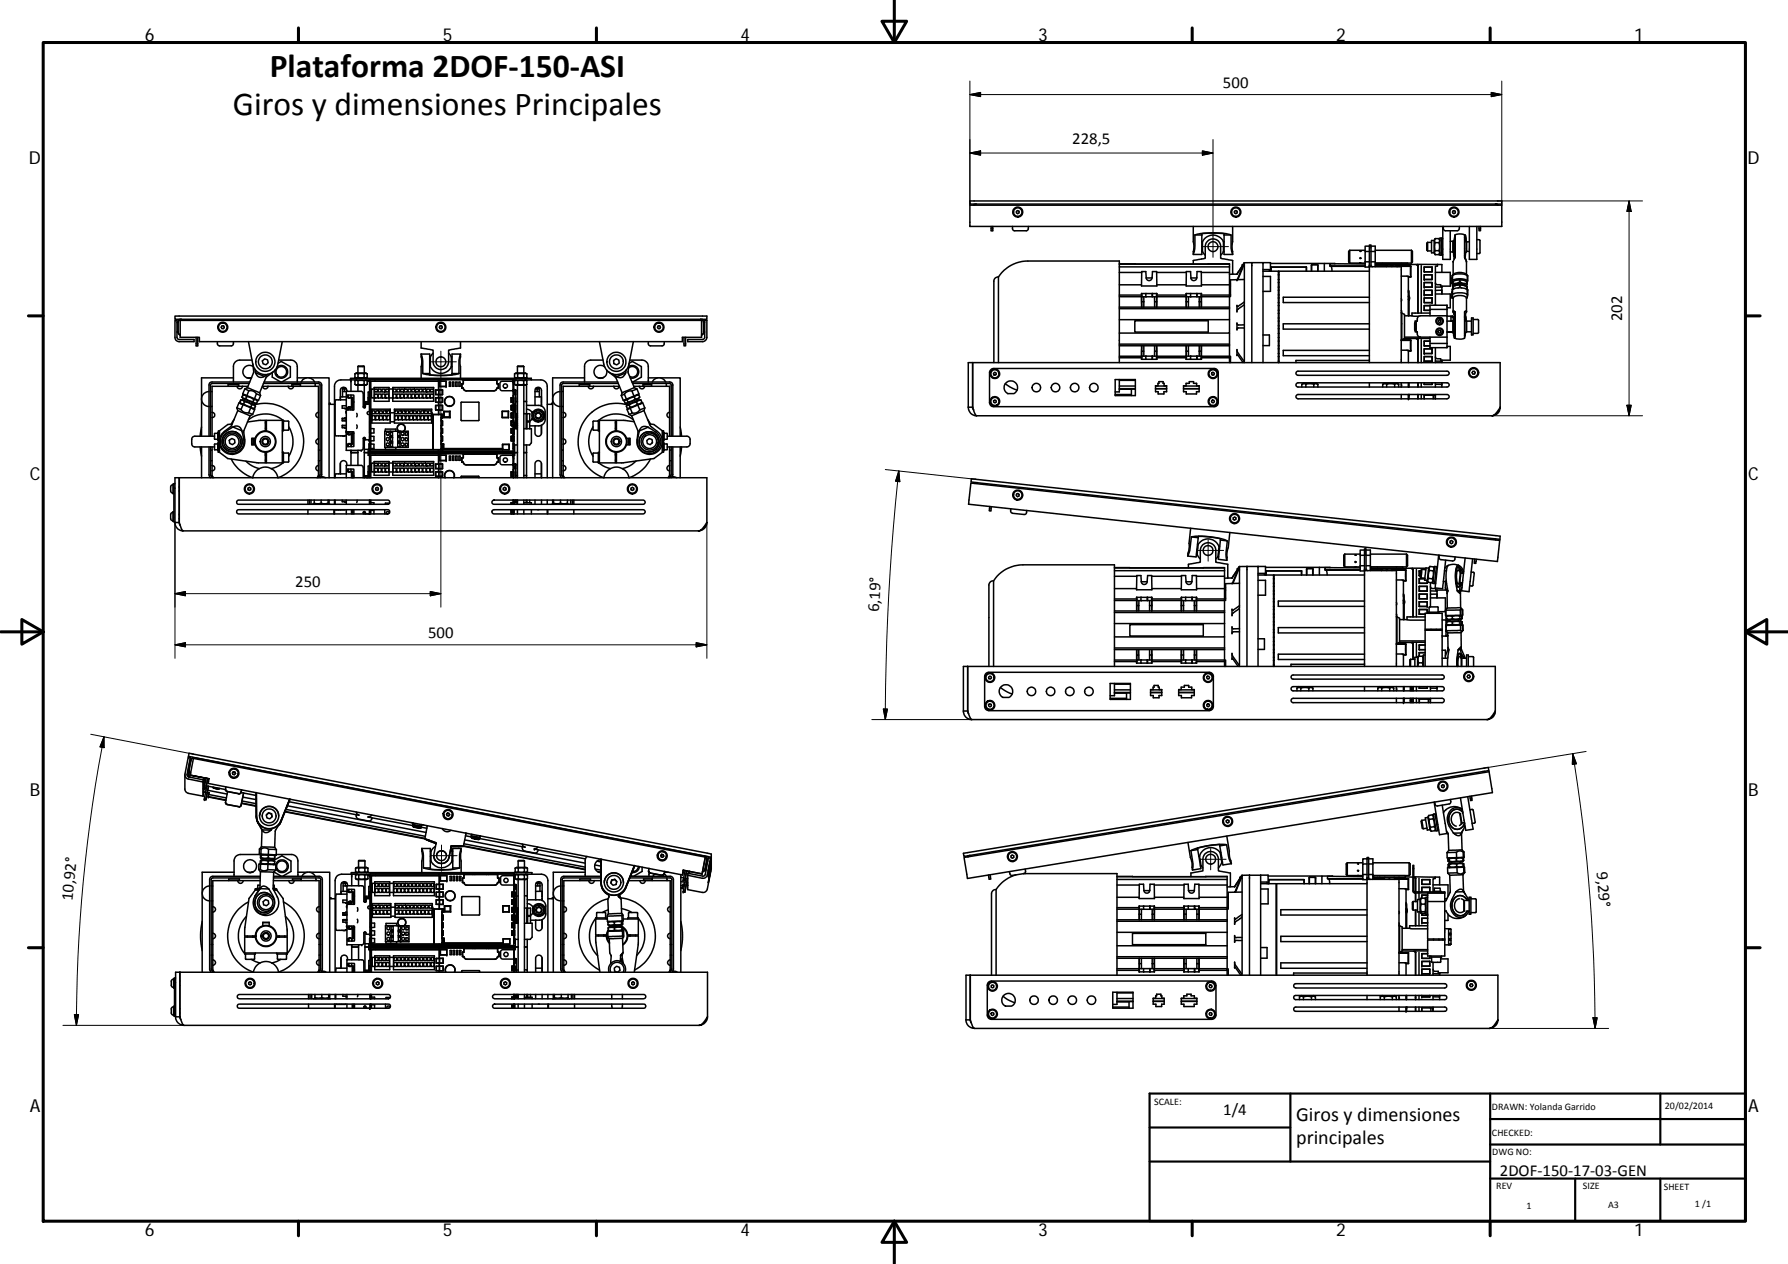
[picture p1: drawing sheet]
<svg xmlns="http://www.w3.org/2000/svg" width="420mm" height="297mm" viewBox="0 0 420 297" stroke-linecap="round" stroke-linejoin="round" font-family="sans-serif">
<defs><g id="words">
<g font-size="7.9">
<text x="63.4" y="18.1">Plataforma 2DOF‐150‐ASI</text>
<text x="54.7" y="27.1">Giros y dimensiones Principales</text>
</g>
<g font-size="4.7">
<text x="304.6" y="263.5">Giros y dimensiones</text>
<text x="304.6" y="268.9">principales</text>
</g>
<g font-size="4.2">
<text x="34" y="9.6">6</text>
<text x="104" y="9.6">5</text>
<text x="174" y="9.6">4</text>
<text x="244" y="9.6">3</text>
<text x="314" y="9.6">2</text>
<text x="384" y="9.6">1</text>
<text x="6.8" y="38.7">D</text>
<text x="410.6" y="38.7">D</text>
<text x="7" y="112.9">C</text>
<text x="410.8" y="112.9">C</text>
<text x="7" y="187.1">B</text>
<text x="410.8" y="187.1">B</text>
<text x="7" y="261.3">A</text>
<text x="410.8" y="261.3">A</text>
<text x="34" y="290.4">6</text>
<text x="104" y="290.4">5</text>
<text x="174" y="290.4">4</text>
<text x="244" y="290.4">3</text>
<text x="314" y="290.4">2</text>
<text x="384" y="290.4">1</text>
</g>
<g font-size="3.9">
<text x="287.4" y="20.7">500</text>
<text x="252" y="33.9">228,5</text>
<text x="381.2" y="75.5" transform="rotate(-90 381.2 75.5)">202</text>
<text x="69.4" y="138">250</text>
<text x="206.5" y="143.9" transform="rotate(-87 206.5 143.9)">6,19°</text>
<text x="100.6" y="150">500</text>
<text x="375.2" y="205" transform="rotate(85 375.2 205)">9,29°</text>
<text x="17" y="211.8" transform="rotate(-85 17 211.8)">10,92°</text>
<text x="287.5" y="262">1/4</text>
<text x="352.5" y="276.2">2DOF‐150‐17‐03‐GEN</text>
</g>
<g font-size="2.4">
<text x="271.2" y="259.7">SCALE:</text>
<text x="350.6" y="260.9">DRAWN: Yolanda Garrido</text>
<text x="391.2" y="260.6">20/02/2014</text>
<text x="350.6" y="267">CHECKED:</text>
<text x="350.7" y="271.4">DWG NO:</text>
<text x="351.6" y="279.3">REV</text>
<text x="372" y="279.4">SIZE</text>
<text x="391" y="279.6">SHEET</text>
<text x="358.7" y="284.1">1</text>
<text x="377.9" y="283.8">A3</text>
<text x="398.3" y="283.8">1 /1</text>
</g>
</g></defs>
<g fill="none" stroke="#000" stroke-width=".36">
<path d="M227.9 47.2h125v.8h-125zM227.9 48.2h125v5h-125zM229.4 48l-.6 .2M232.9 53.2v1h.4v-1M237.9 53.2l.1 .8 .4 .2h2.9l.3-.3v-.7M238.9 49.7l.3-.2 .3 .2v.3l-.3 .2-.3-.2zM280.4 53.2v3.6l.2 .9-.2 2.1h2v-4.9l1.9-.1 3.3 .1v4.9h2.1M280.8 55.2v3.1l-.4 1.5M280.8 55.2h1.6M280.8 55.2a18 18 0 0 1 8.5 0v3.1l.4 1.5M282.4 59.1h.2M282.4 56.8h.2"/>
<path d="M282.6 59.1l.6 .9M282.6 56.8v2.3M282.6 56.8a2.72 2.72 0 0 1 2.4-1.6 2.72 2.72 0 0 1 2.5 1.6M287.5 56.8v2.3M287.5 59.1l-.7 .9M287.5 59.1h.1M287.5 56.8h.1M287.6 55.2h1.7M289.7 53.2l-.2 4.8 .2 1.8M290.1 49.7l.3-.2 .3 .2v.3l-.3 .2-.3-.2zM317.2 58.8v3M317.2 58.8h3.6"/>
<path d="M317.2 58.8l-.3 .3v2.5l.3 .2M321.8 59.1h-1v2.4M321.8 57.8h-1v1.3M322.2 59.1v3.2l.3 .4M322.2 57.8h1v4.9M322.2 59.1h1M322.2 59.1v-1.5h-.4v4.7M323.2 58.8h8.5M331.7 58.8l.2 .3v2.5l-.2 .2M331.7 58.8v3M335.5 57v2M335.5 59h.9"/>
<path d="M335.5 57h.9M335.5 57l-.2 .1v1.7l.2 .2M336.4 56.5h.6v2.9h-.6zM337 59.4l.3 .4M337.3 58.9l-.2 .5 .2 .4M337.3 57l-.2 1 .2 .9M337.3 56.1l-.2 .5 .2 .4M337.3 56.1l-.3 .4M337.3 56.1h.8l.3 .4M337.3 57h.8M337.3 58.9h.8M337.3 59.8h.8"/>
<path d="M338.1 57l.2 .8-.2 1.1M338.1 58.9l.2 .3-.2 .6M338.1 56.1l.2 .3-.2 .6M338.4 55.9h.4v4.1h-.4zM338.4 59.4l-.3 .4M338.8 59.8h.2M338.8 56.1h.2M339 53.2v7.8h1.8v-6.8M339.2 53.2v.7l.5 .3h2.9l.3-.3v-.7M340.8 56.7h.6M340.8 59.2h.6M341.3 49.7l.4-.2 .3 .2v.3l-.3 .2-.4-.2z"/>
<path d="M341.4 56.7l.1 .1M341.4 56.7v2.5M341.5 59.2h-.1M341.6 59.3l.1 1.6M341.9 59.6v1M341.9 56.3v-1.1v2.5a6.7 6.7 0 0 1-.4 3.8v3M341.9 56.3v-.7v4.7v-.7M341.9 55.2l1.2-.2 1.1 .2M341.9 55.4l-.2 1.1M341.9 56.3a1.66 1.66 0 0 0-.4 1.8v.3a1.01 1.01 0 0 0 .4 1.2M341.9 56.3v3.3M344.2 55.4v-.1a.74 .74 0 0 1 .3 1v.3"/>
<path d="M344.2 55.2v2.5a7 7 0 0 0 .4 3.8M344.2 55.8l.1-.1 .2 .9M344.2 56.3a1.66 1.66 0 0 1 .3 1.8v.3a1.01 1.01 0 0 1-.3 1.2M344.2 55.2h.1M344.3 59.5l-.1 .7M344.4 59.4l-.1 1.2M344.5 56.9l.1-.1-.1 2.2M344.5 59.1h.8M344.5 56.8h.8M347 56.3h.6l.2 .2v3l-.8 .1M347 53.2v7.8h-1.7v-7.8M347.5 53.2v1h.4v-1"/>
<path d="M351.4 48l.6 .2zM41.1 74.3h125v.7h-125zM41.1 75.3h.5l.1 4.3 .4 .2h3.5v.5h-3.5l-.8-.4-.2-.6zM41.6 75.8h.2M41.6 78h.2M41.8 75.8v2.2M41.8 78l.3 .6 .2 .1M42.3 75.3h122.6v4h-4.6v1h-113.4v-1h-4.6zM42.6 75l-.5 .2-.3 .6M46.1 79.3v2h.4v-2M52.2 76.6h.3l.2 .3-.2 .3h-.3l-.2-.3zM103.4 76.6h.4l.1 .3-.1 .3h-.4l-.2-.3z"/>
<path d="M154.7 76.6h.3l.2 .3-.2 .3h-.3l-.2-.3zM160.7 79.3v2h.4v-2M164.6 75l.5 .2 .2 .6M165.3 78l-.1 .5-.3 .2M165.3 75.8v2.2M165.3 75.8h.3M165.3 78h.3M165.6 75.3h.5v4l-.2 .6-.8 .4h-3.5v-.5h3.5l.4-.2zM234.6 65.1a8.2 8.2 0 0 1 6.9-3.8h21.5v23.9M234.6 65.1v20.1M234.6 65.1a1.29 1.29 0 0 0-1.1 1.7v18.4M263 69.7h7.8"/>
<path d="M263 69.3h5.3M263 72.2h25.9M263 72.5h25.9M263 62h25.9l-25.9 .1M263 75.1h25.9M263 64h5.3M263 62.7h25.9M263 66.9h5.2M266.7 75.4h17.2v2.6h-17.2zM268.3 70.9h.5M268.3 69v3.2l-.1-2.5M268.3 63.8h.9l.2 1.5a.69 .69 0 0 0 .7 .7 .69 .69 0 0 0 .6-.8l.1-1.4h1l.1 3.4h-3.7z"/>
<path d="M268.8 69.7v2.5M269.2 69v.7M269.4 65.3h1.3M270.7 69h1.2l-.1 .3M270.7 69h-2.5v.3M270.7 69v.7M270.8 69v.7h10.5M271.3 69.7v1.2M271.3 70.9v1.3M271.3 70.9h.5M271.8 69v3.2v-2.5M271.8 69.3h7"/>
<path d="M271.8 64h7M271.8 66.9h6.9M278.7 69.7l.1 2.5v-1.3M278.7 69h2.5M278.7 69l.1 .7M278.8 70.9h.5M278.8 69v.7M278.8 69.7v1.2M278.8 63.8h1l.1 1.5a.69 .69 0 0 0 .7 .7 .69 .69 0 0 0 .6-.8l.1-1.4h1v3.4h-3.6zM279.3 70.9v1.3M279.3 69.7v1.2M279.8 69v.7"/>
<path d="M279.9 65.3h1.3M280.4 62v-.8l2.8-.5v-2.7a1.81 1.81 0 0 1 1.8-1.8 1.81 1.81 0 0 1 1.8 1.8v2.7l2.9 .5-.1 3.2M281.2 69h1.1v.3M281.2 69v.7M281.3 69v.7h1M281.8 69.7v2.5M281.8 70.9h.5M282.3 69.7v1.2M282.3 69v.7M282.3 69.7h6.6M282.3 69.3h6.6M282.3 64h6.6"/>
<path d="M282.3 69.7v2.5v-1.3M282.3 66.9h6.6M288.9 66.9v2.4M288.9 69.7v2.5M288.9 72.5v2.6M288.9 78.3v2.6M288.9 72.2v.3M288.9 75.1v3.2h-25.9M288.9 62.7v4.2M288.9 62.1v.6M288.9 69.3v.4M289.6 64.3l.1 .1"/>
<path d="M290.7 64.4v.1M290.7 64.4l-1.8 .1M292.1 62.2h-.2v.3M292.3 62l-1.6 2.5zM292.3 61.9l-.1 .2M292.4 71.6l-.1 13.3M292.4 62l-1.5 3.7M292.4 61.7v9.9l-1.6 1.1-.1 .6v-1.5v.2h.2l1.5-1.1M292.4 76.3l-1.5 .1-.2-.5v1.6l.2-.4h1.5M292.4 61.7l-1.7 4M292.4 65.7l-3.3 .1v3.9M294.2 61.7h-1.8"/>
<path d="M294.2 61.7h4.3v2M294.2 61.7v23.5M296.8 65h1.7v3.5h-1.7M296.8 63.7h3.6v21.5M296.8 63.4h1.5v.3M296.8 78.7h1.5v2.5h-1.5M296.8 61.7v23.5M298.5 61.9h12.7M298.7 62.8h8.3h-8.3v.9zM300.4 64.6h.1M300.4 66.4h.1M300.4 68.2h.1"/>
<path d="M300.4 70h.1M300.4 65.7h.1M300.4 63.9h.1M300.4 67.5h.1M300.4 69.3h.1M300.4 71.1h.1M300.4 73.7h.1M300.4 74.7h.1M300.4 73.6h.1M300.5 79.3h-.1M300.5 72.9h-.1M300.5 76.6h-.1"/>
<path d="M300.5 78.4h-.1M300.5 71.8h-.1M300.5 75.5h-.1M300.5 77.3h-.1M307 62.8v.9zM309.7 63.7l-.1-1.4-1.3-.1-.1 1.5M309.7 63.7v-1.4l-1.4-.1-.1 1.5M312.5 62.5h.2M312.7 62.5l8.1 .1M312.7 62.6l.3 1.1M312.7 62.5v.1M313.7 62l-2.5-.1v1.8"/>
<path d="M317.2 61.8h2.4M319.5 61.8h.3zM319.7 61.8h1.1M320.8 61.5v1.3h1M320.8 61.5h1M320.8 62h-8.3v.5h8.3M321.8 62.7h7.5v22.5M321.8 62.7v22.5M321.8 62.3l.1 .4M321.8 62.3v.4M321.8 63.7h-21.3v21.5M321.8 69.9h-20.2v1.2h20.2"/>
<path d="M321.8 76.1h-20.2v1.2h20.2M321.8 62.5h.1M321.8 62.5v.1M322.2 61.5h1M323.2 62.1h.1M323.2 61.8h8.5M323.2 62.5h2.6M323.3 61.8h7.5v.4h-7.5zM325.8 62.4l.6-.1 .7 .1M325.8 62.4v.3M325.8 62.5l-2.6 .1M326 62.2l-.2 .2"/>
<path d="M327.1 62.4l.5-.1 .7 .1M327.1 62.4v.3M328.1 62.2l.2 .2M328.3 62.4v.3M328.3 62.5h3.2M328.3 62.6l3.2-.1zM329.3 73.6h.1M329.3 79.8h.1M329.3 72.9v.6M329.3 70.2v.5M329.3 64.9h1.7v9.3M329.4 73.6v6.2"/>
<path d="M329.4 73.6l.6 .3v5.6M330 79.5h2.7l.5 .4v5.3M330 74.2h1.8M330 79.2h10M330 79.5l-.6 .3M330.8 62.1h1.9l.5 .4v11.1M331 68.2v1.3M331 68.3l.2 1.6-.2 .7v3.6M331 69.6v.1M331 65h.5M331 69.6h.1M331 70.4h.1"/>
<path d="M331 69.7v.7zM331.1 70.6v3.6M331.1 69.5l.1 .7-.2 .4M331.5 80v2.4M331.5 79.9v2.6h-.5l.5-.1M331.5 62.6v2.5h-.5h.5zM331.5 65.1h.1M331.5 79.9l-2.2 .1M331.8 74.2l1.6 .1M332.5 75.8v1.8M332.5 75.5h.3v2.5h-.3zM332.8 78h.2l.2 1 .6 .2"/>
<path d="M334 62.4v11.2M334 79.8v5.4M334.7 62.8h1.8v1.1h-1.8zM334.7 72.9h.1M334.7 72.9h1.3M334.7 64.6h1.8v1.1h-1.8zM334.7 66.4h1.8v1.1h-1.8zM334.7 68.2h1.8v1.1h-1.8zM334.7 70h1.8v1.1h-1.8zM336 72.9h-1.3v-1.1h1.3h-1.3v1.1M336 74.2v-2.5h4v10h-4v-2.5M336 72.7h4"/>
<path d="M336 79.5h-3l.2 .3v5.4M336 73.6h-4.2v.6M336.5 62.8v1.1h-1.8M336.5 62.8h-1.8v1.1M336.5 62.8h.1M337.3 64h3.5v3.2h-2.3v-.3l-1-.1-.2-.3M337.3 69.1h3.5v3.2h-.8M337.3 67.5h1.5v1.6v-.9h-1.5M337.8 62.1h-4.8l.2 .3v11.2M337.8 62.1v.4h-.5v9.2v-.2M337.8 62.1l1 .1v1.8M338 75.2l.3-.1 .3 .2v.4l-.3 .1-.3-.2z"/>
<path d="M338.1 77.7l.3-.1 .3 .4-.2 .3h-.4l-.2-.3zM338.8 67.2v.3M340 78h1.4M340 74.2h-6.4l-.4 .4-.2 .9h-.2M340 74.3h1.3v.1M341 74.3v1.2M341 78v.1M341 74.4h.5v1l-1.5 .1M341 74.4h.3M341.2 65.4l.1 .1M341.2 65.4l.1 1.3M341.2 68.7v1.2"/>
<path d="M341.2 69.9h.1M341.2 68.7l.1 .1M341.2 69.8l.3 .3M341.3 78l-1.3 .1M341.3 75.4h.1M341.3 66.7h.1M341.3 65.5v1.2M341.3 68v1.2M341.3 64.8l-.1 .6M341.3 66.8l.1 .5M341.3 66.8h.1M341.3 69.2v.7"/>
<path d="M341.3 64.7v1.2M341.3 65.9v.8M341.3 65.9a4.1 4.1 0 0 1 3.5 0M341.3 64.7a2.58 2.58 0 0 1 3.5 0M341.3 64.7v.8M341.3 64.7l1.3-.3 1.5 .1 .7 .2M341.3 68.3l-.1 .4M341.3 66.7v.1M341.3 75.4v.1M341.4 67.3h.1M341.4 67.5l-.1 .5M341.4 67.4v.6"/>
<path d="M341.4 67.4l-.1 .6M341.4 67.8h.3M341.4 66.1v.5M341.4 66.1v1.2M341.4 66.6v.7M341.5 78h.1M341.5 77.9v.1M341.5 75.5h-.1v2.5M341.5 77.9l-.1 .1M341.5 78l.4 .3M341.6 67.2a1.97 1.97 0 0 1 2.6-.4l.3 .4M341.9 67.1l.9-.2 1.4 .2"/>
<path d="M341.9 65.9l1.1-.2 1.2 .2M341.9 73.3v6.2v-1.2M341.9 74.1l-.4-1.1 .4 .3v5.8v-.8M341.9 75.1v3.3M341.9 75.1a1.68 1.68 0 0 0-.4 1.8v1.1M341.9 75.1v-.8v4.8v-.8M342.1 67.1l.9-.3 1 .3M343.1 67v.5M343.1 67.5l-.5 .2M343.1 67h.8l.8 .4M343.1 67l-1.1 .1-.6 .3M343.1 67.5l.4 .2"/>
<path d="M343.1 65.8v.4M343.1 65.8h.8l.8 .3v.5M343.1 66.2l.6 .3 1 .1M343.1 65.8h-1.1l-.6 .3M343.1 66.2l-.9 .4h-.8M344.2 74.1l.4-1a.52 .52 0 0 0-.5 .3 .52 .52 0 0 0 .1 .5v5.5a2.33 2.33 0 0 1-2.5-.1l-.1-1.3M344.2 75.1a1.62 1.62 0 0 1 .3 1.8v.2a.99 .99 0 0 1-.3 1.2M344.2 74.5l.1-.1 .2 .9M344.3 60.6l.3 .9M344.3 60.6v.1M344.3 78.2l-.1 .7M344.4 78.2l-.2 1.1"/>
<path d="M344.4 73.8l.1 1.6M344.5 77.9l.1 .1M344.6 61.5v3M344.6 73.2v-3.2a2.37 2.37 0 0 0-3.1 0v3.3a2.26 2.26 0 0 1 .2 2M344.6 75.5h1.2M344.6 78h1.2M344.6 75.5v2.5M344.6 75.5h-.1M344.7 67.4h.1M344.7 67.4v.6M344.7 67.8h-.3M344.7 66.6l-.1 .7"/>
<path d="M344.8 67.4l-.1 .2M344.8 67.4v.6M344.8 66.7h.1M344.8 66.7l-.2 .5M344.8 66.7h-.1M344.8 68.1l-1.6-.5-.9 .1-1 .3v1.9M344.8 68.1v1.1l-1.3-.4-1.5 .1-.7 .3M344.8 64.7v1.2M344.8 69.2v.8l-.2 .1M344.8 65.9v.8M344.8 64.7h.1M344.8 64.7l.1 .1"/>
<path d="M344.8 68.1h.1M344.9 64.8l-.1 1.5M344.9 64.8l-.1 .1M344.9 68.1l-.1 1.8M344.9 68.1l-.1 .3M345.8 74.7h.4v4h-.4zM346.2 75.1l1.2 .1v2.9l-.2 .2h-1M49.1 92a1.76 1.76 0 0 0-1.7 1.8 1.76 1.76 0 0 0 1.7 1.7M49.5 92h.3M49.5 95.5h.3M49.8 96.9a.62 .62 0 0 1 .7 .6 .62 .62 0 0 1-.7 .6M51.1 80.3v.6l.5 .4h2.9l.3-.4 .1-.6"/>
<path d="M53.6 90.8v-.4h2.5v.4M54.6 99.6l-1.1 .2-1.9 1.5M54.9 88.8h-7.5v13.7M55 98.6l-.7 1.1M55.7 95.9l.2 .6M55.7 90.8a.64 .64 0 0 0 .7 .6 .64 .64 0 0 0 .6-.6M55.9 96.5l-1.7 3.7a6 6 0 0 0-2.3 2.1 3 3 0 0 0 2.1 4.4 3 3 0 0 0 3.5-3.3l-.2-2.1 1.5-3.6M55.9 96.5l2.9 1.2M56.4 94.5l.3 .4M56.4 94.5l.4 .3 .4 .1M56.5 94l-.1 .5M56.5 94h.4l.5 .4"/>
<path d="M56.5 94h.5l1.4 .5 1.3 .6 .3 .4M56.6 96.3a1.78 1.78 0 0 0 1.8 .7M56.9 93.3l.3 .3 .6 .1M56.9 93.3h.1M56.9 93.3l.3 .4 2.4 1h.7M57.1 92.8l-.2 .5M57.1 92.8l.4 .1 .4 .3M57.1 95.1l1.8 .7M57.1 95.1l-.5 1.2-.9-.4M57.1 95.1l-1-.4-.4 1.2M57.2 94.9l.8 .5 1 .2M57.4 94.4l.8 .2 1 .5"/>
<path d="M57.4 94.4l-.2 .5M57.5 91.4l-.5 1.2 1 .4M57.5 91.4l1 .4M57.5 92.8h-.4M57.6 93.9l-.1 .2M57.8 93.7l.5 .4 1.2 .3M57.9 93.2l-.1 .5M57.9 93.2l1 .2 .8 .5M58 93l1.8 .7M58 88.8h1.1h-.2M58.1 91.1l2.9 1.2M58.1 91.1l-.6 .3"/>
<path d="M58.2 99.2l2.6-.4h1.5v2.5M58.3 90.8h-8.5v11.7M58.4 98.6a6.5 6.5 0 0 1 8.1 .2M58.4 80.3l1 5.3a3 3 0 0 0 2.9 2.4 3 3 0 0 0 3-2.4l1-5.3M58.4 97l1 .4M58.5 91.8a1.73 1.73 0 0 1 1.8 .8M58.5 91.8l-.5 1.2M58.5 90.1h-8.7l-.2 .1-.1 .3v12M58.7 89.8h-8.9l-.5 .2-.2 .5v12M58.9 95.8l.9 .4-.4 1.2M58.9 95.8l-.5 1.2M59 95.6l.4 .3h.4"/>
<path d="M59.2 95.1l-.2 .5M59.2 95.1l.5 .1 .3 .3-.2 .4M59.2 84.6h-2.8a1.48 1.48 0 0 0-1.5 1.5v3.7M59.4 97.4l-.6 .3M59.4 85.5l.2 1.9-1.5 3.7M59.4 94.6l-.1 .3M59.5 86.1a1.52 1.52 0 0 0-2.4 1 1.52 1.52 0 0 0 2 1.7M59.5 94.4l.3 .3h.5M59.7 93.9l-.2 .5M59.7 93.9h.4l.4 .4M59.7 95.1a9 9 0 0 1 11.2 5.9 9 9 0 0 1-5.6 11.3l-.4-1.1-.5-.6-.7-.5M59.8 95.9l-.5 .1"/>
<path d="M59.8 86.7l.3 .9M60.1 87.6a1.32 1.32 0 0 0 2 .9M60.1 87.6l2 .9M60.2 93.9l.3 .4M60.5 94.3l-.2 .4M61 92.3l.2 .6M61.2 92.9l-.9-.3-.5 1.1M61.2 92.9l-.5 1.2-.9-.4M61.6 90.8h13.2v21.4M61.6 84.8l.6-.5 .7 .3 .1 .6-.5 .5-.7-.2zM61.7 90.8a.62 .62 0 0 0 .7 .6 .62 .62 0 0 0 .6-.6M61.9 90.1h12.9l.4 .3v21.1l-.4 .8"/>
<path d="M62.1 89.8h12.7l.7 .3 .1 21.4-.4 .8M62.3 99.4h.3M63 87.9l-.9 .6M64 87.5v1.1l2 1.2M64.2 87.4l-1.7 1.3-1.5 3.6M65.1 86.3a1.5 1.5 0 0 1 2.4 .4 1.5 1.5 0 0 1-1.3 2.1 1.5 1.5 0 0 1-1.5-1.9M65.3 85.4l.8-.5 2.1 1.2v2.5l-2 1.2M65.5 84.6h2.8a1.56 1.56 0 0 1 1.6 1.5v3.7M66.3 98.8v10M66.6 99l1.2 .1v1.9l-1.2 .1M66.6 98.8l.1 .2M67.7 90.8a.62 .62 0 0 0 .6 .6 .62 .62 0 0 0 .7-.6"/>
<path d="M69.9 88.8h2.2M70.6 90.4h-2v.4M70.6 90.1v.7M70.8 89.8a1.75 1.75 0 0 1 1.5-1 1.75 1.75 0 0 1 1.6 1M72.5 88.8h4.8v23.5M74.1 90.1v.7M74.8 96.9a.62 .62 0 0 0-.6 .6 .62 .62 0 0 0 .6 .6M77.3 94.8h.3v.2M77.3 95h1.3M80.5 91.4v1.9M80.5 91.4h.9M80.5 92h.9"/>
<path d="M81.2 91.2l-.7 .2M81.3 98.2l-.5 .2h-.4M81.3 91.3l-.3 .1v.6M81.3 96.7l.1 .1M81.4 95.4h-1v.5l1 .2M81.4 98.6l-.5 .2-.5-.1M81.4 98.7l-.3 .2M81.4 99.9h-1v.6l1 .1M81.4 96.6v.6M81.4 98.2l-1 .1v.6h1M81.4 94h-2.4l-.3 .3 .1 8h2.6M81.4 92h3a.67 .67 0 0 1 1 .5v3.1l.1 .2a.53 .53 0 0 0 .4-.8h.9"/>
<path d="M81.4 92v13.8h2.9a.79 .79 0 0 0 1.1-.5v-2.4h.4l.1 .5h.9v.2v-8.7M81.5 92a.77 .77 0 0 0-.6-1 .77 .77 0 0 0-.9 .8v2.2v-.7h1.4M81.8 93.4v.1h.5v-.1l.6 .1v2.8h.2M81.8 92.8l.1 .6M81.9 95.8l-.1 .5M82.2 93.5l-.6-.1v-.6l1.6 .1v3.4h-1.6v-.5h.2M82.2 95.6l-.4 .2 .1-.2 .7 .2M82.3 89.3h-2.2a1.45 1.45 0 0 0-1.5 1.5v21.5M82.5 95.9l-.7 .2M82.5 89.3v2.7M82.5 92.8v.6M82.5 95.8v.5"/>
<path d="M82.6 93.4v2.4l.3-.2M82.9 94.6h.3M82.9 94.4h.3M83.4 90.3l.3 .2h2.2l.4-.2M83.4 89.5h.7M83.4 90.3h.7M83.4 89.5v.8M83.4 87.9l.3-.2h2.2l.4 .2M83.4 88.7l.3 .2M83.4 87.9h.7M83.4 88.7h.7M83.4 87.9v.8"/>
<path d="M83.7 89.3l-.3 .2M83.8 99.8v.9M83.8 97.1v.9M84.1 86.1v1.6M84.1 90.5v1.5M84.1 86.1l.1-.1 1.4 .1M84.1 86.1h1.5M84.1 90.3h1.5M84.1 89.5v.8M84.1 89.5h1.5M84.1 88.7h1.5M84.1 87.9v.8"/>
<path d="M84.1 87.9h1.5M85.6 89.5h.7M85.6 90.3h.7M85.6 89.5v.8M85.6 87.9h.7M85.6 88.7h.7M85.6 87.9v.8M85.6 94.9l.3 .3M85.6 94.6h.4v.2M85.6 90.5v5.3l.2-.4-.2-.4M85.6 86.1v1.6M85.6 94.8l.3 .2"/>
<path d="M85.6 94.4h.9M85.8 94.6v.2h.5M85.8 95.7v.1M85.9 89.3l.4 .2M86.1 94.8v.2M86.3 95v-.2h.2v.2M86.3 89.5v.8M86.3 87.9v.8M86.3 88.7l-.4 .2M86.5 94.8h.1M86.5 94.4h.1M86.5 89.3v.3h.4v2.5h-.4v2.3"/>
<path d="M86.5 94.4v.6M86.5 93.5h.3v1.1h-.3zM86.6 96.7a.36 .36 0 0 0-.3 .4 .36 .36 0 0 0 .3 .3M86.7 94.5l-.2 .1M86.7 93.5v1M86.7 94.5h.1M86.8 89.3h-4.5v-.4h42.6v.4h-4.3M86.8 94.9v.1M86.8 89.2l.1 16.9h33.7M86.9 89.2h33.7M86.9 89.2h24M86.9 89.2v11.5h.2"/>
<path d="M87.1 89.6h15.9M87.3 96.2h4.4v3.2h-4.4zM87.3 97v2.1M87.4 96.6h.7v.6h-.7zM87.4 97.7h.7v1h-.7zM87.9 91.1h3.5v3.2h-3.5zM87.9 91.4h-.6v2.1h.6M88 91.5l.6-.1 .1 .7h-.7zM88 92.6h.7v.9h-.7zM88.1 89.6h-1v11.1M88.3 97.7h.7v1h-.7zM88.3 96.6h.7v.6h-.7z"/>
<path d="M88.9 91.5l.6-.1 .1 .7h-.7zM88.9 92.6h.7v.9h-.7zM89.2 96.6h.6v.6h-.6zM89.2 97.7h.6v1h-.6zM89.8 91.5l.6-.1 .1 .7h-.7zM89.8 92.6h.6v.9h-.6zM90.1 96.6h.6v.6h-.6zM90.1 97.7h.6v1h-.6zM90.7 92.6h.6v.9h-.6zM90.7 91.4l.6 .1v.6h-.7zM90.9 96.6h.7v.6h-.7zM90.9 97.7h.7v1h-.7z"/>
<path d="M91.4 91.4h.9M91.4 93.5h.9M91.7 99.1h1M91.7 97h1M92.3 91.1h9.6v3.2h-9.6zM92.4 91.5h.7v.6h-.7zM92.4 92.6h.7v.9h-.7zM92.7 96.2h8.7v3.2h-8.7zM92.8 96.6h.7v.6h-.7zM92.8 97.7h.6v1h-.6zM93.3 92.6h.6v.9h-.6zM93.3 91.5h.7v.6h-.7z"/>
<path d="M93.6 96.6h.7v.6h-.7zM93.7 97.7h.6v1h-.6zM94.1 91.5h.7v.6h-.7zM94.2 92.6h.6v.9h-.6zM94.5 96.6h.7v.6h-.7zM94.5 97.7h.7v1h-.7zM95 91.5h.7v.6h-.7zM95 92.6h.7v.9h-.7zM95.4 96.6h.7v.6h-.7zM95.4 97.7h.7v1h-.7zM95.9 91.5l.6-.1 .1 .7h-.7zM95.9 92.6h.7v.9h-.7z"/>
<path d="M96.3 97.7h.6v1h-.6zM96.3 96.6h.7v.6h-.7zM96.8 91.5l.6-.1v.7h-.6zM96.8 92.6h.6v.9h-.6zM97.1 96.6h.7v.6h-.7zM97.2 97.7h.6v1h-.6zM97.7 91.5l.6-.1v.7h-.6zM97.7 92.6h.6v.9h-.6zM98 97.7h.7v1h-.7zM98 96.6h.7v.6h-.7zM98.5 92.6h.7v.9h-.7zM98.6 91.4l.6 .1v.6h-.7z"/>
<path d="M98.9 96.6h.7v.6h-.7zM98.9 97.7h.7v1h-.7zM99 80.3v1.5l2.8 .5v2.7a1.82 1.82 0 0 0 1.8 1.8 1.82 1.82 0 0 0 1.8-1.8v-2.7l2.8-.5v-1.5M99 83.2l.1 1.6-.1 4.1M99 83.2l.3 1.7v2.9a18.8 18.8 0 0 0 8.6 0M99 83.2h2v4.9l1.9 .1 3.3-.1v-4.9h2l-.1 1.4 .1 4.3M99.3 87.8h1.7M99.4 92.6h.7v.9h-.7zM99.5 91.4l.6 .1v.6h-.7zM99.7 96.6h.8v.6h-.8zM99.8 97.7h.6v1h-.6zM100.3 91.5h.7v.6h-.7z"/>
<path d="M100.3 92.6h.6v.9h-.6zM100.6 96.6h.7v.6h-.7zM100.7 97.7h.6v1h-.6zM101 83.9h.1M101 86.2h.1M101.1 83.9v2.3M101.1 86.2a2.71 2.71 0 0 0 2.5 1.6 2.71 2.71 0 0 0 2.5-1.6M101.1 92.6h.7v.9h-.7zM101.1 91.5h.7v.6h-.7zM101.4 97h.2v2.1h-.2M101.8 83l-.7 .9M102.4 92.7h.6"/>
<path d="M102.4 91.7v1M102.4 92.7h1.6M102.4 93.5h1.6v1.1h-.9M102.4 93.5v1M102.4 94.5h.7M102.4 93.5h.7M102.4 95.3h1.6v1.1h-.9M102.4 95.3v1M102.4 96.3h.7M102.4 95.3h.7M103 89.2v.4M103 92.7l.1 .8"/>
<path d="M103 92.7v.8M103 89.6v2.1M103.1 95.3l-.1-.8v.8M103.1 89.2v3.5v-1M103.1 97.4h.9M103.1 96.4v1M103.1 93.5v1.1M103.1 93.5v1M103.1 95.3v1.1M103.1 95.3v2.1M103.1 93.5h.9v1.1l-.9-.1M103.1 95.3h.9v1.1l-.9-.1"/>
<path d="M103.3 89.6h1.5v1.2h-1.5zM103.7 100v.7M103.7 98.1v.8M103.7 100l.1 .7h.2v1.1h-.3l.1-1.1v1.1h.2v-1.1h-.3M103.7 98.9h.3v1.1h-.3M103.7 100h.1M103.7 98.1l.1 .1M103.8 97.4h-.1M103.8 97.4v.8M103.8 98.9h.2v1.1h-.3v-1.1l.1 1.1M104 91.6l-1.6 .1M104 91.6v1.1"/>
<path d="M104 97.4v.8l-.3-.1M104 97.4h-2.2M104.3 96.6l.1 .2M104.4 96.8l-.1 1.3h1.5M104.4 98h1.2M104.4 96.8h1.2M105.4 83l.7 .9M105.6 89.8h.3v1h-.3zM105.6 96.8l.2 1.3M105.8 96.6l-.2 .2M105.8 96.6v1.5M105.8 96.6h-1.5v1.5"/>
<path d="M106.1 83.9v2.3M106.1 83.9h.1M106.1 86.2h.1M106.2 87.8h1.7M106.3 89.8h.3v1h-.3zM107.1 89.8h.3v1h-.3zM107.8 89.8h.3v1h-.3zM108.2 83.2l-.3 1.5v3.1M108.4 94.5l4.1 .1v4.2h-4.1zM108.5 90.2v1h.4l.2 .5 .5 .1M108.5 90.2h.1M108.9 89.3v.9h-.3v1h.3l.2 .5 .5 .1"/>
<path d="M108.9 89.3v-.1v1h-.4M108.9 89.3h7.9v.9h.3v1h-.3l-.2 .5-.4 .1h-6.6M110.9 89.3v-.1h.5v.1M111.4 89.2h2.8M114.7 89.2h-.5v.1M114.7 89.2v.1M114.7 89.2l5.9 .1M116.8 89.3v-.1v1h.3v1M117.1 91.2h.1M117.1 91.2h-.3l-.2 .5-.5 .1h-6.5M117.7 89.7l2.9-.1v2.2l-2.9-.1-.2-.4v-1.4zM118 96.6v1.5"/>
<path d="M118 98.1h1.5M118 98.1h1.4M118 96.7v1.4M118 96.7h1.4M119.4 98.1h.1M119.4 96.7v1.4M119.5 96.6l-1.5 .1M119.5 96.6l-.1 .1M119.5 96.6v1.5M120.2 93.5v1M120.2 95.3v1M120.2 97.1v1.1"/>
<path d="M120.2 98.9v1.1M120.5 99.3h.1M120.6 93h.1M120.6 89.2v.5M120.6 98.8h.1M120.6 98.9h-.5v1.1l.5-.1M120.6 91.7h.6M120.6 91.9l.3 .3v.4M120.6 91.8v14.3M120.6 89.7l.1 .1M120.6 93.5h-.5v1l.5 .1M120.6 95.3h-.5v1l.5 .1"/>
<path d="M120.6 97.1h-.5v1.1h.5M120.6 89.7h.1M120.6 91.6l.1 .1M120.6 89.7v-.5v.5M120.6 93v5.8M120.7 91.7l-.1-.1 .6 .1M120.7 91.4v.3M120.7 92.9l-.1 .1M120.8 92.6h.3M120.8 92.6l-.1 2.4h.3v1.8h-.2M120.8 99.3h.3M120.8 96.8v2.5"/>
<path d="M120.8 95v1.8M120.8 99.3l-.2 .4M120.8 99.6l-.2 .3zM120.9 92.2l-.3-.2 .2 .6M120.9 92.2h.1M120.9 95v1.8M120.9 99.3v.3M120.9 90.3h.7M120.9 88.7h.7M120.9 87.9v.8M120.9 89.5v.8M120.9 89.5h.7"/>
<path d="M120.9 87.9h.7M120.9 90.3a5 5 0 0 0 2.9 0M120.9 87.9a5 5 0 0 1 2.9 0M120.9 88.7l.4 .2M120.9 89.6h-.2v2.1M120.9 89.3v.2M121.1 97.1l.1 1.1zM121.1 95.3l.1 1.1zM121.1 93.5l.1 1.1zM121.1 91.7l.1 1.1M121.1 91.7v1.1M121.1 93.5v1.1"/>
<path d="M121.1 95.3v1.1M121.1 97.1v1.1M121.1 98.9v1.7M121.1 98.9l.1 1.2M121.1 98.9v1.2M121.2 91.7h.1M121.2 91.7v8.4M121.2 99h.2M121.2 98.7h.3v.7h-.3v1.2M121.3 89.3l-.4 .2M121.4 98.7v.7M121.5 97.2v.3h-.3"/>
<path d="M121.6 86.1l.1-.1 1.4 .1M121.6 97.9v.3M121.6 99.8v.3M121.6 86.1h1.5M121.6 86.1v1.6M121.6 90.5v21.8M121.6 94.4h-.4M121.6 99.5l-.2 .5 .2 .5M121.6 97.6l-.2 .5 .2 .5M121.6 97.2h-.2v.3M121.6 87.9h1.5M121.6 90.3h1.5"/>
<path d="M121.6 88.7h1.5M121.6 87.9v.8M121.6 89.5v.8M123.1 90.3h.7M123.1 88.7h.7M123.1 87.9v.8M123.1 89.5v.8M123.1 89.5h.7M123.1 87.9h.7M123.1 89.5h-1.5M123.1 94.3l.6 .1M123.1 86.1v1.6"/>
<path d="M123.1 90.5v21.8M123.1 97.2h.5M123.4 89.3l.4 .2M123.7 95.2l1 .1a4 4 0 0 1 2.9 .4l.5 .8v2.1a1.73 1.73 0 0 1-2.3 1.5h-1.3M123.7 96.2l.8 .2 .5 .5M123.7 89.3v.1M123.7 90.4v4M123.7 94.4v2.8M123.8 87.9v.8M123.8 89.5v.8M123.8 88.7l-.4 .2M123.8 99.1h.7v1.7"/>
<path d="M123.8 97.2l.7 .1v1.7h-.7M124.9 89.3h2.2a1.48 1.48 0 0 1 1.5 1.5v21.5M125 98.4l-.5 .6-.4 .1M125 98.4l.1 .2M125 98.4h.2M125 96.9h.2M125.1 96.8l-.1 .1M125.2 96.9l.4-.1a1.05 1.05 0 0 1 1.8 0l.3 .1v1.5l-1.2 .7-1.3-.7zM125.7 95.3v-3.5a.76 .76 0 0 1 .8-.8 .76 .76 0 0 1 .7 .8v3.6M125.7 93.3h1.5M125.7 92h1M125.8 91.4h.4"/>
<path d="M125.9 91.3l.3 .1M126 91.2l.7 .2M126.2 91.4v.6M126.2 91.4h.5M126.7 91.4v1.9M127.2 94.9h.1M127.2 94.5h.1M128.6 95h1.3M129.9 94.8h-.3v.2M131.6 92a1.76 1.76 0 0 0-1.7 1.8 1.76 1.76 0 0 0 1.7 1.7M132 95.5h.3M132 92h.3"/>
<path d="M132.3 96.9a.62 .62 0 0 1 .7 .6 .62 .62 0 0 1-.7 .6M136.1 90.8v-.4h2.5v.4M137.4 88.8h-7.5v23.5M138.2 90.8a.64 .64 0 0 0 .6 .6 .64 .64 0 0 0 .7-.6M140.5 88.8h1.2M140.6 98.8l-.1 .2M140.6 99h-1.2v2l1.2 .1M140.9 98.8h-.3v2.5h.3M140.9 98.8h3.7v2.5M140.9 98.8v10M140.9 80.3l1 5.3a3 3 0 0 0 2.9 2.4 3 3 0 0 0 3-2.4l1-5.3M141.7 84.6h-2.9a1.48 1.48 0 0 0-1.4 1.5v3.7"/>
<path d="M141.9 88.7l-.5 .1M142.1 86.2a1.52 1.52 0 0 0-2.4 .6 1.52 1.52 0 0 0 1.3 2.1 1.52 1.52 0 0 0 1.6-1.9M143 87.4l1.7 1.4 1.5 3.5M143.9 87.9l1 .6M144.2 84.7l.6-.4 .6 .3 .1 .7-.6 .4-.6-.3zM144.2 90.8a.62 .62 0 0 0 .7 .6 .62 .62 0 0 0 .6-.6M144.6 99.4h.3M145.1 89.8h-12.8l-.6 .3-.1 21.6 .4 .6M145.3 90.1h-13l-.3 .3v21.1l.4 .8M145.6 90.8h-13.3v21.4M146 92.9l.5 1.2 .7-.3M146.2 92.3l-.2 .6"/>
<path d="M146.7 92.6l-.7 .3M146.7 92.6l.5 1.2M147 93.9l-.2 .3M147 87.7a1.34 1.34 0 0 1-2.1 .8M147 87.7l-2.1 .8M147.2 86.9l-.2 .8M147.4 94l-.6 .2 .1 .5h.4l.2-.2M147.4 94l.1 .5M147.4 95.1a9 9 0 0 0-11.1 5.9 9 9 0 0 0 5.6 11.3l.6-1.4 1-.8M147.5 96h.4M147.7 86.5a1.25 1.25 0 0 1 1.7-.1 1.25 1.25 0 0 1 .2 1.7 1.25 1.25 0 0 1-1.6 .4M147.7 86.1a1.51 1.51 0 0 1 2.4 1 1.51 1.51 0 0 1-2 1.7"/>
<path d="M147.8 94.6l.1 .3M147.8 85.5l-.2 2.1 1.5 3.5M147.8 97.4l.6 .3M147.8 95.2l.2 .5M147.8 85.4l.8-.5 2.1 1.2v2.5l-2 1.2M147.8 95.2h-.3l-.3 .3 .2 .4 .3 .1 .3-.3M148 84.6h2.8a1.52 1.52 0 0 1 1.5 1.5v3.7M148.1 95.9l-.7 .3 .4 1.2M148.1 95.9l.5 1.2-.8 .3M148.5 91.9a1.81 1.81 0 0 0-1.8 .7M148.5 89.8h8.8l.7 .3 .1 12.4M148.7 90.1h8.6l.3 .1 .1 12.3"/>
<path d="M148.8 98.6a6.5 6.5 0 0 0-8.1 .2M148.9 90.8h8.4v11.7M149 93.1l-1.8 .7M149 99.1l-2.1-.3h-2v2.5M149.1 91.1l-2.9 1.2M149.1 93.3l-1.2 .3-.5 .4M149.1 91.1l.6 .3M149.1 93.3l.2 .4M149.3 93.7l-.6 .4-1.2 .4M149.6 94.5l-1.1 .3-.7 .4M149.6 94.5l.2 .5M149.6 93.9l.1 .2"/>
<path d="M149.6 92.8h.5M149.7 91.4l-1.2 .5 .5 1.2M149.7 91.4l.4 1.2-1.1 .5M149.8 95l-.6 .4-1.2 .3M149.9 95.2l-1.8 .7M149.9 95.2l1.1-.5 .5 1.2M149.9 95.2l.5 1.1M150.1 92.8l-.7 .2-.3 .3M150.1 92.8l.2 .5M150.2 90.8a.62 .62 0 0 0 .7 .6 .62 .62 0 0 0 .6-.6M150.3 93.3l-.4 .4-2.5 1.1h-.4M150.3 93.3l-.5 .4h-.5"/>
<path d="M150.4 96.3a1.73 1.73 0 0 1-1.8 .8M150.6 94l-.5 .1-.5 .4M150.6 94l.2 .5M150.6 94h-.5l-2.6 1.1-.2 .3M150.8 94.5l-.4 .4-.6 .1M150.8 94.5l-.3 .4M151.3 96.5l1.7 3.7a5.5 5.5 0 0 1 2.3 2.1 2.99 2.99 0 0 1-2.1 4.4 2.99 2.99 0 0 1-3.5-3.3l.2-2.1-1.5-3.6M151.3 96.5l-2.9 1.2M151.5 95.9l-.2 .6M151.5 95.9l-1.1 .4M152.2 98.6l.7 1.1M152.3 88.8h2.4"/>
<path d="M152.3 80.3l.1 .8 .5 .2h2.8l.4-.4v-.6M152.6 99.6l1.1 .2 2 1.5M153.1 90.4h-2v.4M153.2 90.1l-.1 .7M153.3 89.8a1.75 1.75 0 0 1 1.6-1 1.75 1.75 0 0 1 1.5 1M155.1 88.8h4.7v13.7M156.6 90.1v.7M157.3 96.9a.62 .62 0 0 0-.6 .6 .62 .62 0 0 0 .6 .6M227.5 95.7a1.95 1.95 0 0 0 2 2l-.4-.6-.3-.8M227.5 95.7v-10.5h125v10.5M227.5 95.7h1M228.5 95.7l.3 .6"/>
<path d="M228.5 85.2v10.5M228.6 85.2v10.5l.2 .6M229.5 97.7h121.1M232.9 86.8l.6-.2h52l.4 .2 .4 .6-.1 7.4-.1 .4-.8 .4-52-.1-.5-.3-.3-.6v-7zM233.4 87.7l.3-.2 .3 .1 .1 .3-.2 .3-.4-.1zM233.5 94.2l.3-.2 .3 .1v.4l-.3 .2-.3-.2zM236.2 90.2l1.1 .7 1.7 .8M236.4 89.9a1.59 1.59 0 0 1 2.4 .3 1.59 1.59 0 0 1-.5 2.3h-1.5a1.57 1.57 0 0 1-.4-2.6zM262.1 89.2h4.7v3.8h-4.7zM262.1 92.7h3.8M263 91.3l3.8 .1-3.8 .1M263 89.2v2.9h-.9"/>
<path d="M263 89.4h3.8M263 90.7h3.8M263 80.9h25.9M263 81.3h25.9M265.9 91.4v1.6M268.2 84.1v.3h2.5M268.3 82.5v-1.2l-.1 2.4M268.3 83.7v.4h-5.3M268.3 83.7v.7M268.8 81.3v2.4M268.8 82.5h-.5v1.2M269.2 83.7v.7"/>
<path d="M270.7 83.7h10.5M270.7 84.4h.1M270.7 83.7h-7.7M270.7 83.7v.7M270.8 83.7v.7M271.3 81.3v1.2M271.3 82.5h.5M271.3 82.5v1.2M271.5 91.3l2.6 .1M271.5 90.7h2.6M271.8 83.7v.7h-1M271.8 83.7v.4h7v-.4"/>
<path d="M271.8 83.7v-2.4v2.4M271.8 84.1v.3M272.3 89.7h1v.4h.2v.6h.6v1.4h-.6v.5h-1.4v-.5h-.6v-1.4h.6v-.6h.2zM278.1 91.3l3.7 .1M278.1 90.7h3.7M278.1 90.7h.6v-.6h.8v-.4h1v.4h.7v.6h.6v1.4h-.6v.5h-2.4v-.5h-.7zM278.7 84.4h.1M278.8 82.5v-1.2l-.1 2.4M278.8 82.5v1.2M278.8 82.5h.5M278.8 83.7v.7M279.3 81.3v1.2"/>
<path d="M279.3 82.5v1.2M279.8 84.4h1.4M279.8 83.7v.7h-1M281.2 83.7h7.7M281.2 84.4h.1M281.2 83.7v.7M281.3 83.7v.7M281.8 81.3v2.4M281.8 82.5h.5M282.3 83.7v.7h-1M282.3 83.7v.4h6.6v-.4M282.3 82.5v-1.2v2.4"/>
<path d="M282.3 82.5v1.2M282.3 84.1v.3M284.8 87.5h.4l.2 .3-.2 .4h-.4l-.1-.4zM284.9 94h.4l.1 .4-.2 .3-.4-.1-.1-.3zM288.9 81.3v2.4M288.9 84.1v1.1M288.9 80.9v.4M289.1 83.7v1.5M292.1 85.2l-1.3-1.9-.1 .2v-1.4l.1 .7 1.6 2.4M300.4 82h.1M300.4 83.1h.1M300.4 80.2h.1"/>
<path d="M300.4 83.8h.1M300.5 81.3h-.1M300.5 84.9h-.1M304.6 93l.4-.3h35a.51 .51 0 0 1 .5 .5 .51 .51 0 0 1-.5 .5h-35l-.4-.2zM304.7 87.3l35.3-.1a.49 .49 0 0 1 .5 .5 .49 .49 0 0 1-.5 .5h-35l-.5-.4zM304.7 90.1l.3-.1h35a.5 .5 0 0 1 .5 .5 .5 .5 0 0 1-.5 .5h-35l-.5-.4zM305.9 90.3l.4-.1 .6 .1M305.9 90.3v.7M306.4 90l2.8 .1M306.4 90.1l-.5 .2M306.9 90.3l.7-.1 1.1 .1M306.9 90.3v.7"/>
<path d="M308.7 90.3v.7M308.7 90.3l.4-.1 .6 .1M309.2 90.1l.5 .2M309.2 90v.1M309.7 90.3v.7M321.8 84.7h-17.3v.5M321.8 90v1M321.8 82.3h-20.2v1.3h20.2M324.9 90.3l.4-.1 .5 .1M324.9 90.3v.7M325.3 90l2.9 .1M325.3 90.1l-.4 .2"/>
<path d="M325.8 90.3l.8-.1 1.1 .1M325.8 90.3v.7M327.7 90.3v.7M327.7 90.3l.4-.1 .6 .1M328.2 90.1l.5 .2M328.2 90v.1M328.7 90.3v.7M329.3 92.7v1M329.3 90v1M329.3 90.3v.6M329.3 82.3h1.7v2.9M331 82.4h.5"/>
<path d="M331 90v1M331 92.7v1M331 92.7v.1M331.1 90v1M331.1 93v.7M331.1 92.7l-.1 1M331.2 92.7l-.2 .3M331.5 82.5h.1M333.2 90v1M333.2 92.7v1M333.2 90.5h.1M334 90v1"/>
<path d="M334 92.7v1M334.7 83.8h1.8v1.1h-1.8zM334.7 81.3h1.3zM334.7 92.9v.8zM334.7 92.9h2.6M334.7 82h1.8v1.1h-1.8zM336 80.7h4M336 80.2h-1.3v1.1M336.5 90v.3zM336.5 90.3h-1.8v-.3v.3h1.8M336.8 92.9v.8M337.3 92.9v.8"/>
<path d="M337.3 92.7v.2h-.8M337.3 81.7v3.5M337.3 90v1M337.3 90.3h1.5v.7M337.3 84.9h1.5v.3M338.8 90v.3M338.8 84.6v.3M340 81.4h.8v3.2h-2.3v-.3l-1-.1-.2-.3M346.1 87.3h.4l.2 .3-.2 .3h-.4l-.2-.3zM352.5 95.7a1.95 1.95 0 0 1-1.9 2 3.3 3.3 0 0 0 1.9-2zM40.6 113.9a1.04 1.04 0 0 0-.5 1.5l.2 .4h.3M40.9 113.8h-.3v2.2h.3"/>
<path d="M40.9 114.7v8h.2M40.9 114.7h.2M41.1 113.6h-.2v1.1M42.1 114.4h.1M42.1 115.4h.1M42.1 112.3v10.5M42.1 112.3v10.5l.2 .6M47 105l.4 2.2M47.4 100.4l-.4 2.1M47.4 105v7.3M49.1 105v6.7l.4 .6M49.5 105v6.5l.4 .8"/>
<path d="M49.5 105.8h.3M49.5 108.3h.3M49.8 109.4a.62 .62 0 0 1 .7 .6 .62 .62 0 0 1-.7 .6M49.8 105v7.2M49.8 111.8l.4 .5M50.4 102.5h-4.8l-.4 .2-.1 .6v1.2l.5 .5h4.8M51.2 104.3l-.8 .1v1.3h.8M51.2 101.8l-.8 .1v1.3h.8M51.3 101.6h-.1v1.8h.1M51.3 104.1h-.1v1.8h.1M51.6 101.3h-.3v5h.3M51.6 101.3v5"/>
<path d="M52.6 101.7l1.5-1a1.55 1.55 0 0 1 2.6 .3l.4 1.2a3.2 3.2 0 0 1-1.4 4.1 2.78 2.78 0 0 1-3.5-1 2.78 2.78 0 0 1 .4-3.6zM53.9 103.5l.6-.5 .6 .4 .1 .7-.6 .4-.6-.3zM54.3 107.9a9 9 0 0 0 5.1 4.4l.4-1.1 1.1-1.1M54.7 100.4l2.1 .8M55.7 117.8l.4-.3h35a.5 .5 0 0 1 .5 .5 .5 .5 0 0 1-.5 .5h-35l-.4-.2zM57.8 108.4l.9 .8 1.1 .5a1.55 1.55 0 0 0 1.9 .1h1.3l.7 .3M58.3 114.7l.3-.2 .3 .2v.4l-.3 .2-.3-.2zM59.3 103v1.5M59.6 103v1.5M60 103v1.5M60 104.5a2.53 2.53 0 0 0 2.3 1.8M60 103h-.9v1.5h.9"/>
<path d="M62.3 108.1h.3M62.3 101.3h.3M62.3 100.6h.3M62.3 106.3h.3M62.3 106.6h.3M62.3 106.3v2.5l-2-.1-6.8-.9-1.9-1.5M62.3 101.3a2.5 2.5 0 0 0-2.3 1.7M62.6 101.3a2.51 2.51 0 0 1 2.2 2.5 2.51 2.51 0 0 1-2.2 2.5M62.6 106.3v2.5h3.7M62.6 106.9h-.3h.3M66.3 106.3h.3v2.5h-.3M66.3 101.3h.3v-2.5h-4v2.5"/>
<path d="M66.5 108.8l-1 .7-1.8 .6M66.6 106.5l1.2 .1v1.9l-1.2 .1M66.7 108.6l-.1 .1M67.8 100.3a6.5 6.5 0 0 1 0 6.9M72.4 119.8v1M72.4 117.5v1M72.7 117.5v1M73.1 117.5v1M73.5 118.5h4M73.5 118.5h.1M73.8 118.3l.7 .1 1-.1M73.8 118.3l.2 .2"/>
<path d="M73.8 117.5v.8M74.8 109.4a.62 .62 0 0 0-.6 .6 .62 .62 0 0 0 .6 .6M74.8 105.8h.4M74.8 108.3h.4M74.8 103.1a.62 .62 0 0 0-.6 .7 .62 .62 0 0 0 .6 .6M74.8 111.8l-.3 .5M74.8 112h.1M75.4 112l1.1 .3M75.5 118.3l.6 .1 1-.1M75.5 117.5v.8M77.1 118.3l-.2 .2M77.1 117.5v.8"/>
<path d="M77.3 117.5v1M77.5 118.5h.1M78.5 119.8v1M78.6 117.5v1M78.6 119.8v1M78.7 117.5v1M78.8 119.8h2.3M80 108.9v2.5v-2.4a.8 .8 0 0 1 1-.7 .8 .8 0 0 1 .5 1.1M80.4 100.1h1M80.4 117.5v.4l1 .1M81.2 102.3l-.5 .2-.3-.1M81.4 112.3v-2.9h3a.67 .67 0 0 1 1 .5v2.4"/>
<path d="M81.4 117.5v1M81.4 119.8v1M81.4 101.2v.6M81.4 111.4h-2.5l-.2 .9M81.8 110.8l.1 .1 .9-.1 .1 1.5M81.8 110.2l.1 .6M81.8 101.5l.1 .5M81.9 104.4l-.1 .5M82.1 101.5l-.3 .4M82.2 110.9l-.6-.1v-.6l1.6 .1v2M82.2 102.2l-.6-.2v-.5h1.6v3.4h-1.6v-.5h.2M82.2 104.2l-.4 .2 .1-.2 .7 .2v.5"/>
<path d="M82.5 106.4v-.6v.6h1.6h-1.6v3M82.5 110.2v.6M82.5 104.4v.5M82.5 101.5v.5M82.6 110.8v1.5M82.6 119.8v1M82.9 101.5v.3M82.9 112h.3M82.9 119.8v1M82.9 111.8h.3M83.2 119.8v1M83.2 101.8h-.6v2.6h.3v-2.4l-.6 .2-.5-.2"/>
<path d="M83.9 117.5l-.1 .6M84.1 105.8v3.6M85.6 112h.4v.2M85.6 106.4h36zM85.6 102.8l.1 9.5M85.6 111.8h.9M85.6 105.6h1.1M85.8 112v.2h.5M86.1 112.2v.1M86.3 112.3h.2M86.5 112.2h.1M86.5 111.8v.5"/>
<path d="M86.5 106.4l.4 .2v.4M86.5 105.6v.7M86.5 110.8h.3v1.2h-.3zM86.7 110.8v1.1M86.7 111.9h.1M86.7 111.9l-.2 .1M86.7 103.4l.1 .2M86.7 104.3h.1M86.8 103.4l-.1 .2M86.8 104.3v1.1h-.1M86.8 105.4h-.1M86.8 104.3h-.1v1.1"/>
<path d="M86.8 117.5v1M86.9 105.8v.2M86.9 119.8l-.1 1zM86.9 106.6h24M86.9 118.5v-1v.6l1 .1v.3M86.9 102.5l1 .1v1h-1M86.9 106.6v5.7M86.9 104.3l1 .1v1h-1M86.9 119.9l1 .1v.8M86.9 119.8v1M86.9 106l-.4 .3M86.9 118.1v.4"/>
<path d="M86.9 100.7v1.1M86.9 102.5v1.1M86.9 104.3v1.1M86.9 119.9v.9M87.1 117.5v1M87.1 105.7h14.7v-8.3v8.3h1.9M87.1 105.7h16.6M87.1 100.7l.8 .1v.9l-1 .1M87.1 100.7v5M87.1 119.8v1M87.9 108.5h3.5v3.2h-3.5zM87.9 108.8h-.6v2.1h.6"/>
<path d="M88 108.9l.6-.1 .1 .7h-.7zM88 110h.7v.9h-.7zM88.1 107h-1v5.3M88.3 114.7l.3-.2 .3 .2v.4l-.3 .2-.3-.2zM88.9 108.9l.6-.1 .1 .7h-.7zM88.9 110h.7v.9h-.7zM89.8 108.9l.6-.1 .1 .7h-.7zM89.8 110h.6v.9h-.6zM90.4 101.3h5.5v3.8h-5.5zM90.4 119.8v1M90.6 105.1v.5h2.4v-.5M90.6 101.3v-.5h2.4v.5"/>
<path d="M90.7 110h.6v.9h-.6zM90.7 108.8l.6 .1v.6h-.7zM91.4 108.8h.9M91.4 110.9h.9M91.6 118.2h-1v.3M91.6 101.3v.2h.6v1h-.6l.1 .2M91.7 103.8h.1M91.7 103.8l-.1 .2h.1M91.7 104h.5M91.7 102.7h.5M91.7 104l.1 1M91.7 104h.1"/>
<path d="M91.7 102.7v1M91.7 102.7h.1M91.8 104h.4M91.8 105h.4M91.8 103.7l.4 .1M91.8 102.7h.4M91.8 101.5h.4M91.8 102.5h.4M91.8 101.5v1M91.8 105h.1M91.8 103.7h.1M91.8 104h.1"/>
<path d="M91.8 102.7h.1M91.8 102.5h.1M91.8 101.5h.1M91.9 103.7h.2M92.1 103.7h.1M92.2 102.7h.1M92.2 104h.1M92.2 101.5h.1M92.2 105h.1M92.2 102.5h.1M92.2 104v1l-.6 .1M92.2 102.7v1.1"/>
<path d="M92.3 108.5h9.6v3.2h-9.6zM92.4 108.9h.7v.6h-.7zM92.4 110h.7v.9h-.7zM93.3 110h.6v.9h-.6zM93.3 108.9h.7v.6h-.7zM93.5 102.7v1.1M93.5 102.8h.1M93.5 104h.1M93.5 102.5h.1M93.5 105h.1M93.5 104v1l.6 .1M93.5 103.7h.1"/>
<path d="M93.5 103.8h.4M93.5 101.5h.1M93.5 105h.4M93.5 103.7h.4M93.5 102.5h.4M93.5 101.5h.4M93.6 102.8h.2M93.6 104h.2M93.7 101.3a.96 .96 0 0 1-.1-1.4 .96 .96 0 0 1 1.4 0 .96 .96 0 0 1-.1 1.4M93.8 101.3a.9 .9 0 0 1-.2-1.3 .9 .9 0 0 1 1.3 0 .9 .9 0 0 1-.1 1.3M93.8 102.8h.1M93.8 104h.1"/>
<path d="M93.9 102.7h.1M93.9 103.7l.2 .1v.2h-.6M93.9 105h.1M93.9 101.5h.1M93.9 104h.1M93.9 102.5h.1M93.9 102.8v.9M93.9 104v1M93.9 101.5v1M94.1 101.3v.2h-.6v1h.6v.2h-.6M94.1 108.9h.7v.6h-.7zM94.2 110h.6v.9h-.6z"/>
<path d="M95 108.9h.7v.6h-.7zM95 110h.7v.9h-.7zM95.2 102.9h.3a.33 .33 0 0 1 .4 .3 .33 .33 0 0 1-.4 .4h-.3zM95.2 104.2h.3a.33 .33 0 0 1 .4 .3 .33 .33 0 0 1-.4 .3h-.3zM95.2 101.6h.3a.33 .33 0 0 1 .4 .4 .33 .33 0 0 1-.4 .3h-.3zM95.9 108.9l.6-.1 .1 .7h-.7zM95.9 110h.7v.9h-.7zM96.8 108.9l.6-.1v.7h-.6zM96.8 110h.6v.9h-.6zM97.7 108.9l.6-.1v.7h-.6zM97.7 110h.6v.9h-.6zM98.5 110h.7v.9h-.7z"/>
<path d="M98.6 108.8l.6 .1v.6h-.7zM99.4 110h.7v.9h-.7zM99.5 108.8l.6 .1v.6h-.7zM100.3 108.9h.7v.6h-.7zM100.3 110h.6v.9h-.6zM101.1 110h.7v.9h-.7zM101.1 108.9h.7v.6h-.7zM102.4 110.1h.6M102.4 109.1v1M102.4 110.1h.7M102.4 109.1l.7-.1v1.1M102.4 110.9h1.6v1.1h-.9"/>
<path d="M102.4 110.9v1M102.4 111.9h.7M102.4 110.9h.7M103 107v2.1M103 106.6v.4M103 107h-15.9M103 110.1l.1 .8M103 105.7v.3h-16.1M103 110.1v.8M103.1 106.6v3.5M103.1 106l17.5 .1M103.1 110.1h.9"/>
<path d="M103.1 105.7l-.1 .3M103.1 112.3l-.1-.4v.4M103.1 110.9v1.1M103.1 110.9v1M103.1 109h.9M103.1 110.9h.9v1.1l-.9-.1M103.3 107h1.5v1.2h-1.5zM103.7 105.4h.1M103.7 105.4v.3M103.7 101.8v.7M103.7 103.6v.7M103.7 104.4l.3-.1v1.4h15.6v-1.3"/>
<path d="M103.7 103.6v.8M103.7 103.6h.1M103.7 101.8h.1M103.7 105.4h.3zM103.8 104.3v1.1M103.8 104.3l-.1 .1M103.8 102.5h.2v1.1h-.3l.1-1.1v1.1h.2v-1.1h-.3M103.8 104.3h.4M104 109l-1.6 .1M104 104.3h.2v1.1h13.9v.3h-14.1zM104 109v1.1M104.2 104.3v1.1h13.9v-1h1.5"/>
<path d="M104.6 112.3a1.18 1.18 0 0 1 1-1.8 1.18 1.18 0 0 1 1.1 1.8M104.6 112.3a1.12 1.12 0 0 1 1-1.7 1.12 1.12 0 0 1 1 1.7M105.6 107.2h.3v1h-.3zM106.3 107.2h.3v1h-.3zM107.1 107.2h.3v1h-.3zM107.8 107.2h.3v1h-.3zM108.3 112.3l.1-.4h4.1l.1 .4M108.5 107.6v1h.4l.2 .5 .5 .1h6.5l.5-.1 .2-.5h.3M108.5 107.6h.1M108.9 106.7h7.9v.9h.3v1h-.3l-.2 .5-.5 .1h-6.7l-.4-.3-.1-.3h-.3v-1h.3zM108.9 106.7v-.1v1h-.4M110.9 106.7v-.1h.5v.1"/>
<path d="M111.4 106.6h2.8M114.7 106.6h-.5v.1M114.7 106.6v.1M114.7 106.6l5.9 .1M115.7 117.8l.4-.3h35a.5 .5 0 0 1 .5 .5 .5 .5 0 0 1-.5 .5h-35l-.4-.2zM116.8 106.7v-.1v1h.3v1M117.1 108.6h.1M117.7 107.1l2.9-.1v2.2l-2.9-.1-.2-.4v-1.4zM118.1 104.4h1.5v1.3h-1.5zM118.3 114.7l.3-.2 .3 .2v.4l-.3 .2-.3-.2zM120.2 100.7v1.1M120.2 102.5v1.1"/>
<path d="M120.2 110.9v1M120.2 118.1v.4M120.2 119.9v.9M120.6 110.4h.1M120.6 107.1h.1M120.6 106.6v.5M120.6 109.2v3.1M120.6 119.8v1zM120.6 100.1h.6M120.6 100.7h-.5v1.1h.5M120.6 110.9h-.5v1l.5 .1M120.6 104.3h.1"/>
<path d="M120.6 118.1h-.5v.4M120.6 105.4h.2M120.6 103.6h.2M120.6 106.1l.3 .2M120.6 109.1h.6M120.6 109.3l.3 .3v.4M120.6 117.5v1M120.6 107.1l.1 .1M120.6 107.1v-.5v.5M120.6 119.9h-.5v.9M120.6 119.8l.2 .1M120.6 102.2h.1"/>
<path d="M120.6 102.2v1.4M120.6 102.2v.1M120.6 102.5h-.5v1.1h.5M120.6 102.2l.2 1.4h-.2M120.6 109l.1 .1M120.7 100.1v2M120.7 102.1l-.1 .1M120.7 108.8v.3M120.7 117.5v1M120.7 100.7v1.1M120.7 100.1v.6M120.7 100.7v1.4"/>
<path d="M120.7 109.1l-.1-.1 .6 .1M120.7 110.3l-.1 2M120.7 100.1h-.1h.1M120.7 118.1v.4M120.7 119.9v.9M120.7 104.3l.1 1.1h-.2M120.7 102.5v1.1M120.7 104.3v1.1M120.8 118h.1M120.8 118v.5l-.1-.4M120.8 119.8v1M120.8 118l.1 .2-.1-.2"/>
<path d="M120.8 100.6l.1 .2-.1-.2M120.8 100.6h.1M120.8 100.6v4h.8M120.8 104.3h-.2v1.1M120.8 110h.3M120.8 110l-.1 2.3M120.8 118.2h.8M120.8 100.8h.8M120.9 109.6l-.3-.2 .2 .6M120.9 109.6h.1M120.9 118h-.1M120.9 100.6h-.1"/>
<path d="M120.9 117.5v.3M120.9 118l.6 .2M120.9 100.6l.6 .2M120.9 100.1v.3M120.9 106.4v.6h-.2v2.1M120.9 106.4l-.3 .2h-33.7M120.9 106.4h-34.4v.6h.4v2.5h-.4v2.3M120.9 104.6v1.7h-34.4M121.1 110.9l.1 1.1zM121.1 109.1l.1 1.1M121.1 110.9v1.1M121.1 117.5v.5"/>
<path d="M121.1 109.1v1.1M121.2 109.1h.1M121.2 109.1v3.2M121.2 117.5v.5M121.4 117.5l.2 .4M121.4 100.6v.2M121.4 118v.2M121.6 117.5h.1M121.6 111.8h-.4M121.6 117.5v1M121.6 119.8v1M123.1 111.7l.6 .1"/>
<path d="M123.1 106.4h.6M123.1 117.5v1M123.1 119.8v1M123.1 100.8h1.8v3.3l-.5 .5h-1.3M123.1 118.2h1.8v.3M123.6 117.5v.7M123.6 100.8v-3.6h.2v3.6M123.7 111.8v.5M123.7 104.6v7.2M123.8 117.5v.7M124.5 117.5v.7M124.9 119.8v1"/>
<path d="M125.7 117.5v1M125.7 100.1v1.7a.76 .76 0 0 0 .8 .7 .76 .76 0 0 0 .7-.7v-1.9v2M125.7 111.4h1.5M126.3 119.8h.3M127.2 108.9v3.4v-3.3a.76 .76 0 0 0-.7-.8 .76 .76 0 0 0-.8 .8v3.3M127.2 117.5v1M128.6 117.5v1M128.6 119.8v1M128.7 119.8v1M129.7 118.5h4M129.7 118.5h.1M129.9 117.5v1"/>
<path d="M130.1 118.3l.6 .1 1-.1M130.1 118.3l.2 .2M130.1 117.5v.8M131.7 118.3l.6 .1 1-.1M131.7 117.5v.8M132 108.3h.3M132 105.8h.3M132.3 109.4a.62 .62 0 0 1 .7 .6 .62 .62 0 0 1-.7 .6M132.3 103.1a.62 .62 0 0 1 .7 .7 .62 .62 0 0 1-.7 .6M132.3 111.8l.4 .5M133.3 118.3l-.1 .2M133.3 117.5v.8"/>
<path d="M133.7 118.5h.1M134.1 117.5v1M134.5 117.5v1M134.8 117.5v1M134.8 119.8v1M139.4 100.3a6.4 6.4 0 0 0 0 6.9M140.5 108.6l.1 .1M140.6 106.5h-1.2v2l1.2 .1M140.7 108.8l1.6 .9a1.58 1.58 0 0 0 1.9 .1h1.3l.8 .3M140.9 106.3h-.3v2.5h4v-2.5M144.6 108.1h.3M144.6 101.3a2.51 2.51 0 0 0-2.3 2.5 2.51 2.51 0 0 0 2.3 2.5"/>
<path d="M144.6 100.6h.3M144.6 106.3h.3M144.6 106.6h.3M144.6 106.9h.3h-.3M144.9 101.3h-.3M144.9 101.3a2.45 2.45 0 0 1 2.3 1.7M147.2 103l.2 .8-.2 .7M147.2 104.5a2.48 2.48 0 0 1-2.3 1.8M147.2 103h.8v1.5h-.8M147.6 103v1.5M147.9 103v1.5M148.3 114.7l.3-.2 .3 .2v.4l-.3 .2-.3-.2z"/>
<path d="M149.5 108.3l-1.5 1.2-1.7 .6M152 103.5l.5-.4 .7 .2 .1 .7-.5 .5-.7-.3zM152.3 100.4l-2.1 .9M152.3 100.4l.8 .5a3.1 3.1 0 0 1 1.6 4.6 2.84 2.84 0 0 1-3.7 .6 2.84 2.84 0 0 1-1-3.6l.2-1.2M152.3 100.4a1.35 1.35 0 0 0-2.1 .9M152.9 107.9a9 9 0 0 1-5.1 4.4l-.4-1.1-.5-.6-.6-.5M155.7 101.3h.2v5h-.2M155.7 101.3v5M155.7 106.3l-2 1.5-7.6 1h-1.2v-2.5M155.9 104.1h.2v1.8h-.2M155.9 101.6h.2v1.8h-.2M156.1 101.8l.7 .1v1.2l-.7 .1"/>
<path d="M156.1 104.3l.7 .1v1.2l-.7 .1M156.8 102.5h4.8l.5 .4 .1 .4-.1 1.2-.5 .5h-4.8M157.3 108.3h.4M157.3 105.8h.4M157.3 112h.1M157.3 109.4a.62 .62 0 0 0-.6 .6 .62 .62 0 0 0 .6 .6M157.3 105v7.2M157.3 111.8l-.3 .5M157.7 105v6.5l-.4 .8M157.9 112l1.1 .3M158.1 105v6.5l-.4 .8M159.8 105v7.3"/>
<path d="M159.8 100.4l.4 2.1M160.2 105l-.4 2.2M228.1 113.5l124.3 13.5-.5 5-124.3-13.5zM228.3 112.5l123.7 13.4 .5 .1v.7l-124.3-13.4zM229.1 113.6l.6-.2zM232.6 119l-.1 1 .3 .1 .1-1M237.5 119.5v.7l.4 .4 2.9 .3 .4-.3 .1-.6M238.9 116.1l.3-.1 .3 .2-.1 .4-.3 .1-.3-.2zM40.6 120.4a1.04 1.04 0 0 0-.5 1.5l.1 .3 .4 .1M40.9 120.3h-.3v2.2h.3M41.1 122.8a1.95 1.95 0 0 0 2 2l-.3-.2-.5-1.2M41.1 122.8h1"/>
<path d="M42.1 120.9h.1M42.1 121.9h.1M42.1 122.8l.2 .6M43.1 124.8h121M55.7 120l.4-.2h35a.5 .5 0 0 1 .5 .5 .5 .5 0 0 1-.5 .5h-35l-.4-.3zM85.6 120.2v.6M86.7 120.8h.1M86.8 120.8h.1M86.8 120.8h-.9l-.1-.5-.3-.1-.1 .6M91.5 120.6a.38 .38 0 0 0-.5-.4 .38 .38 0 0 0-.2 .6M115.7 120l.4-.2h35a.5 .5 0 0 1 .5 .5 .5 .5 0 0 1-.5 .5h-35l-.4-.3zM164.1 124.8a3.4 3.4 0 0 0 2-2 2.02 2.02 0 0 1-2 2z"/>
<path d="M166.1 122.8v-10.5h-125v10.5M233.5 136.5a8.1 8.1 0 0 1 6.9-3.8h21.5v23.9M233.5 136.5v20.1M233.5 136.5a1.28 1.28 0 0 0-1.1 1.7v18.4M261.9 133.4l25.8 .1h-25.8M261.9 135.4h5.2M261.9 134.1h25.8M261.9 138.3h5.2M267.1 135.3h1l.1 1.4a.69 .69 0 0 0 .7 .7 .69 .69 0 0 0 .7-.8l.1-1.3h.9l.1 3.3h-3.6zM268.2 136.7h1.4M270.6 135.4h7M270.7 138.3h6.9"/>
<path d="M277.6 135.3h1l.1 1.4a.69 .69 0 0 0 .7 .7 .69 .69 0 0 0 .7-.8l.1-1.3h.9l.1 3.3h-3.6zM278.7 136.7h1.4M279.3 133.5v-.9l2.8-.5v-2.8a1.82 1.82 0 0 1 1.8-1.7 1.82 1.82 0 0 1 1.8 1.7v2.8l2.8 .5v3.2M279.8 124.1l-.3 4.6-.4 2 2 .2 .5-4.5M280 126.2l-.4 3.2-.5 1.3M280 126.2a18.2 18.2 0 0 1 8.4 .9l-.3 3.1 .2 1.5M280 126.2l1.6 .2M281.1 135.4h6.6M281.1 130.2h.2M281.2 138.3h6.5M281.3 130.2l.8 1.2M281.4 127.9l.1 .1"/>
<path d="M281.5 128l-.2 2.2M281.5 128a2.74 2.74 0 0 1 2.7-1.3 2.74 2.74 0 0 1 2.3 1.8M281.6 126.4v-.4l2.4 .2 2.8 .4v.3M286.2 130.8l-.5 .6M286.2 130.8h.2M286.5 128.5h.1M286.5 128.5l-.3 2.3M286.8 126.9l-.5 4.5 2 .3M286.8 126.9l1.6 .2M287.7 138.3v2.5M287.7 134.1v4.2M287.7 133.5v.6"/>
<path d="M289 125.1l-.4 3.6-.3 1.4v1.6M289.5 137.1h.1M289.5 135.8l-1.8 .1M289.8 121.7l.3-.2 .3 .2v.4l-.3 .1-.3-.2zM290.9 133.6h-.1v.3M291.1 133.4l-1.6 2.5zM291.2 133.3l-.1 .2M291.3 133.4l-1.6 3.7M291.3 133.1v9.7l-.1 .2-.4 .3a1.85 1.85 0 0 0-1.3 1.2v.2v-1.5l.2 .2 1.6-1.1M291.3 133.1l-1.7 4M291.3 137.1l-3.3 .1v3.9M293 133.1h-1.7"/>
<path d="M293 133.1h4.4v2M293 133.1v23.5M295.6 136.4h1.8v3.5h-1.8M295.6 135.1h3.7v21.5M295.6 134.7h1.5v.4M295.6 133.1v23.5M297.4 133.3h12.6M297.5 134.2h8.3h-8.3v.9zM299.3 136h.1M299.3 137.8h.1M299.3 139.6h.1M299.3 135.3h.1"/>
<path d="M299.3 137.1h.1M299.3 138.9h.1M305.8 134.2v.9M307 135.1v-1.5h1.4l.2 .2v1.3M307.1 135.1v-1.4l1.3-.1 .1 1.5M311.3 133.9l.3 .1M311.6 134l.3 1.1M311.6 134h8M311.6 134h.1M312.5 133.4l-2.5-.1v1.8M316 130.2v3M316 130.2h3.6"/>
<path d="M316 133.2h2.5M316 130.2l-.2 .3v2.5l.2 .2M318.4 133.2h.2zM318.4 130.4l.2 .1zM318.5 133.2h1.1M319.6 132.9v1.3h1M319.6 132.9h1M319.6 133.5l-8.3-.1v.5h8.3l-8 .1M320.6 130.5h-1v2.4M320.6 129.3h-1v1.2M320.6 133.7v.4M320.6 133.9l.1 .1"/>
<path d="M320.6 134.1h7.5v22.5M320.6 134.1v22.5M320.6 133.7l.1 .4M320.6 135.1h-21.2v21.5M320.6 134h.1M321 129.3h1v4.8M321 132.9h1M321 130.5h1M321 130.5v-1.5h-.4v4.7M321 130.5v3.2l.4 .4M322 133.2h8.5M322 133.5h.1"/>
<path d="M322 130.2h8.5M322 134h2.6M323.6 133.2h-1.5v.4h7.5v-.4h-1.5M324.6 133.8v.3M324.6 133.8l.7-.1 .6 .1M324.8 133.6l-.2 .2M325.9 133.8v.3M325.9 133.8l.6-.1 .6 .1M327 133.6l.1 .2M327.1 133.8v.3M328.1 136.3h1.7v9.3M329.6 133.5h2l.4 .4v11.1"/>
<path d="M329.8 139.6l.1 .4v.9M329.8 139.7l.2 1.8-.1 .5v3.6M329.8 136.5l.6-.1zM330.4 134v2.4M330.4 136.5h.1M330.4 134v2.5h-.6M330.4 134h-3.3M330.5 130.2l.3 .3v2.5l-.3 .2M330.5 130.2v3M332.8 133.8v11.2M333.5 135.3h.3zM333.5 136h1.3h-1.3v1.1h1.9h-1.9z"/>
<path d="M333.5 137.8h.1M333.5 139.6v1.1h1.9M333.5 139.6h.1M333.5 137.8v1.1M333.5 138.9h1.9M333.5 137.8h1.9v1.1M333.5 139.6h1.9v1.1M333.5 138.9h.1M333.5 137.8h1.9v1.1h-1.9zM333.5 139.6h1.9v1.1h-1.9zM333.9 134.2h-.4v1.1M333.9 135.8l.9 .1"/>
<path d="M334.1 133.8l1 .1M334.1 133.8l-.2 2M334.1 133.8l-.2 .2-.2 1.6 .2 .2M335.1 133.5h-3.2l.2 .3v11.2M335.1 133.5h.6l-.3 2.9-.6-.1zM335.4 136.4v.7M335.4 136.4l.2 .4M335.6 136.8l.9 .1M335.7 135.9l-.2 .5 .1 .4M335.7 135.9l.9 .1M335.9 134l-.3 1 .1 .9M335.9 134l.9 .2"/>
<path d="M336 133.1l-.2 .5 .1 .4M336 133.1l-.3 .4M336 133.1l.9 .1 .2 .5M336.1 136.9v5.7M336.1 138.9h1.6v1.6v-.9h-1.6M336.6 136l.1 .5-.2 .4M336.8 134.2v.9l-.2 .9M336.8 136.5l-.3 .4M336.9 133.2l.1 .5-.2 .5M337 133.6h.1M337.1 133.1l.4 .1-.4 4-.4-.1zM337.1 137l.3 .1"/>
<path d="M337.5 133.3h.3M337.7 138.7v.2M338.1 130.5l-.8 7.7 1.7 .1 .7-6.7M338.2 130.5v.6l.2 .4 2.9 .3 .5-.2 .1-.7M339.2 136.6l.6 .1M339.4 134.1l.5 .1M339.7 136.7v2h-2.3v-.4h-.9l-.4-.4M339.7 138.1l.3 .8 .1 .6M339.8 136.3v.4M339.9 136.7h-.1M340.1 139.5v3.4M340.3 132.9l1.2-.3 1.4 .3"/>
<path d="M340.3 132.9a8.4 8.4 0 0 0-.2 5.4l.2 .6-.2 .6M340.3 132.9l-.8 .6M340.8 127.2l.3-.2 .3 .3-.1 .3-.3 .2-.3-.3zM342.6 134a3.8 3.8 0 0 0 0 3.2h.1M342.7 134a.95 .95 0 0 1 .4 1.4l-.2 1.5-.2 .3M342.7 132.9l.7 .4 .5 1.1M342.9 136.8l.2 .1M343 138.8l.1 .7-.7-.6M343 138.8l-.6 .1M343 138.8h.2M343 133.5l.4 .3 .4 .9M343.1 136.9l.6 .1"/>
<path d="M343.1 134.4l-.4-1.1a.7 .7 0 0 0-.5 1l-.1 2.1a1.62 1.62 0 0 0 .6 1.6l.3-.3 .1-.8M343.2 139l-.1 .3M343.2 138.8v4M343.2 136.9l-.2 1.9M343.2 134.7a2.11 2.11 0 0 0-.6-1.9 7.3 7.3 0 0 0-.4 5.1l.2 1M343.3 134.7h.6M343.3 134.7h-.2M343.3 134.7l-.2 2.2M343.6 137.9l-.4 .9M343.6 137l-.5 .7M344.3 131.1l-.8 7.7 1.7 .2 .8-7.7M345.7 134.4l.7 .1v.2l-.2 2.2a.57 .57 0 0 1-.3 .8h-.5"/>
<path d="M346.5 131.4l-.1 1h.4l.1-1M351 126.6l.5 .3M227.4 156.6v10.5M231.6 158.4l.8-.4h52l.5 .4 .2 .4v7.4l-.4 .6-.5 .2h-51.8l-.8-.4-.2-.6v-7zM232.3 159.1l.3-.2 .3 .1 .1 .3-.3 .3-.3-.1zM261.9 146.5h25.8M261.9 155.1h5.2M261.9 152.3h25.8M261.9 141.1h7.8M261.9 140.8h5.2v2.8M261.9 143.6h25.8M261.9 143.9h25.8"/>
<path d="M265.5 146.8h17.3v2.7h-17.3zM267.1 155.5v.3h2.5M267.1 152.7v2.4M267.1 141.1v2.5M267.1 155.1v.4h-5.2M267.1 152.7v1.2M267.1 155.1v.7M267.1 140.4v.7M267.1 142.3h.5M267.6 152.7v2.4M267.6 153.9h-.5v1.2h1M267.6 142.3v1.3"/>
<path d="M267.6 141.1v1.2M268.1 140.4v.7M268.1 155.1h1.5M268.1 155.1v.7M269.6 140.4h1.1v.4M269.6 140.4v.7M269.6 140.4h-2.5v.4M269.6 155.1h10.5M269.6 155.8h.1M269.6 155.1v.7M269.7 140.4v.7h10.5M269.7 155.1v.7"/>
<path d="M270.1 141.1v2.5M270.1 142.3h.5M270.1 152.7v2.4M270.1 153.9h.5M270.6 140.4v3.2l.1-2.5M270.6 140.8h7v.3M270.6 155.1v.4h7v-.4M270.6 155.1v.7h-.9M270.6 155.1v-2.4l.1 2.4M270.7 155.5l-.1 .3M277.6 141.1v2.5v-1.3M277.6 155.5v.3"/>
<path d="M277.6 142.3h.5M277.6 153.9v-1.2v2.4M277.6 153.9v1.2M277.6 153.9h.5M277.6 140.4v.7M277.6 141.1v1.2M277.6 155.1v.7M278.1 141.1v2.5M278.1 152.7v2.4M278.6 140.4v.7M278.6 155.8h1.5M278.6 155.1v.7h-1"/>
<path d="M280.1 140.4h1.1v3.2v-2.5M280.1 140.4h-2.5v.4M280.1 140.4v.7M280.1 155.1h7.6M280.1 155.8h.1M280.1 155.1v.7M280.2 140.4v.7h.9M280.2 155.1v.7M280.6 141.1l.1 1.2M280.7 142.3h.4M280.7 153.9h.4M280.7 153.9l-.1 1.2"/>
<path d="M280.7 152.7v1.2M280.7 142.3v1.3M281.1 141.1h6.6M281.1 140.8h6.6M281.1 155.8h.1M281.1 155.1v.7h-.9M281.1 155.1v.4h6.6v-.4M281.2 152.7l-.1 2.4zM281.2 155.5v.3M283.7 158.9h.4l.1 .3-.1 .4h-.4l-.2-.4zM287.7 140.8v.3M287.7 146.5v3.2h-25.8"/>
<path d="M287.7 141.1v2.5M287.7 143.9v2.6M287.7 149.7v2.6M287.7 152.7v2.4M287.7 155.5v1.1M287.7 152.3v.4h-25.8M287.7 143.6v.3M288 155.1v1.5M290.9 156.6l-1.2-1.9-.2 .2v-1.4l.1 .6 1.7 2.5M291.2 143v13.3M291.3 147.7l-1.5 .1-.3-.5v1.6l.3-.4h1.5M295.6 150.1h1.5v2.5h-1.5"/>
<path d="M299.3 153.4h.1M299.3 154.5h.1M299.3 156.3h.1M299.3 155.2h.1M299.3 152.7h.1M299.3 150.7h.1M299.3 141.4h.1M299.3 143.2h.1M299.3 146.9h.1M299.3 148.7h.1M299.3 142.5h.1M299.3 140.7h.1"/>
<path d="M299.3 144.3h.1M299.3 146.1h.1M299.3 148h.1M299.3 149.8h.1M299.3 146.2h.1M299.4 151.6h-.1M299.4 145l-.1 .1M303.6 158.7l35.3-.1a.49 .49 0 0 1 .5 .5 .49 .49 0 0 1-.5 .5h-35l-.3-.1-.2-.3zM320.6 156.1h-17.2v.5M320.6 141.2h-20.2v1.3h20.2M320.6 147.5h-20.2v1.2h20.2M320.6 153.7h-20.2v1.3h20.2"/>
<path d="M328.1 151.4h2.3M328.1 151.4h2.3zM328.1 153.7h1.7v2.9M328.1 145h.2M328.1 151.2h.2M328.1 144.3v.6M328.1 141.6v.6M328.3 145l.6 .3v5.6M328.3 145v6.2M328.9 150.9l2.8 .1 .3 .3v3.6M328.9 150.6h6M328.9 145.6h1.7"/>
<path d="M328.9 150.9l-.6 .3M329.8 153.8h.6M329.8 141h.1M329.8 141.1v.7zM329.8 141v.1M329.8 141.8h.1M329.9 142v3.6M329.9 140.9l.2 .6-.2 .5M330.4 153.8v-2.4v2.5h-.6M330.4 153.9h.1M330.4 153.8l-.6 .1M330.6 145.6l4.3 .1"/>
<path d="M331.5 154.9v1.7M331.5 154.9h1M331.5 154.9l-.2 .2v1.5M332.8 151.2v3.3M333.1 154.5h-.6v2.1M333.1 154.5v2.1M333.3 155.8l-.1 .8M333.3 154.2l-.1 .6 .1 1M333.3 154.2l-.2 .3M333.3 155.8h.9M333.3 154.2h.9M333.5 153.4h1.4h-1.4v.8z"/>
<path d="M333.5 141.4h.1M333.5 143.2h.1M333.5 141.4h1.9M333.5 143.2h1.9v.9v-.9h-1.9v1.1h1.4h-1.4zM333.5 152.7h1.4zM333.5 151.6h1.4h-1.4v1.1zM333.5 141.4h1.9v1.1h-1.9zM334.2 155.8l.2 .8M334.2 154.2l.3 .3M334.2 154.2l.2 .6-.2 1M334.9 153.9h-.4v2.7M334.9 145h-4.3v.6"/>
<path d="M334.9 150.9h-3l.2 .3v3.7M335.4 141.4v1.1h-1.9v-1.1M335.6 144.1v-.2h2.5v.2M335.8 143.9l.1-1.3h2v1.3M336.1 140.5h3.6v3.2h-1.8M336.3 147.9v.2M337.5 147.9v.2M338.4 147.9v.2M338.9 145.7h1.3l-.1 .1M338.9 152.8h.8v1.9M338.9 154.7h1.3M338.9 148.1h-4v8.5"/>
<path d="M338.9 147.9h-4v-3.8h4v12.5M339.7 143.4l.1 1.3M339.7 143.4h.1M339.8 143.4v1.3M339.8 148.1h.1M339.8 145.7v3.8M339.8 145.8h.5M339.8 149.4h.4v.1h-1.3M339.8 149.4h.4M339.8 146.8h.3M339.8 148.2l.4 .5M339.9 143.2l-.1 .2"/>
<path d="M339.9 143.2l-.2 .2M339.9 148.4h-.1M339.9 144.9v.5M339.9 145.4l.2 .1M339.9 146.7l.4 .3M339.9 146.2v.5M340 144.8l-.2 .1v.5l.2 .1M340 144.8h-.1M340 144.8l-.1 .1M340.1 142.9l-.2 .3M340.2 146.9v.1M340.2 148.7l.1 3.4"/>
<path d="M340.3 152.1a2.49 2.49 0 0 1 0 2.1l-.1 2.4M340.3 152.1v.6l-.6 1.5M340.3 144.7l-.3 .1M340.3 145.8h.1M340.3 145.8v.1M340.7 145.6v.3M341.3 144.9v.5M341.3 145.4l-.7 .1-.7-.1M341.3 144.9a1.4 1.4 0 0 0-1.4 0M341.3 146.7l-.7 .2-.7-.2M341.3 146.2l-.7-.2-.7 .2M341.3 146.2v.5"/>
<path d="M342.7 152.7l-.3 2v1.9M342.7 145.6v.3M343.1 144.8v.5M343.1 144.8l-.9-.1-.9 .2M343.1 144.8l.1-.1 .3 .1v.6l-.4-.1M343.1 146.2l-.9-.2-.9 .2M343.1 146.2v.5M343.1 146.2l.2-.2 .2 .2v.5h-.4M343.1 145.3l-.9 .2-.9-.1M343.1 146.7l-.7 .1-1.1-.1M343.1 143.4l.1 1.2M343.1 143.4h-3.3"/>
<path d="M343.1 143.4l.2-.4 .3 .3v1.3M343.1 144.6l.4 .2M343.2 144.6l-3.4 .1M343.2 152.7l.2-.7-.7 .7M343.2 152.7h-.5M343.2 152.7l.3 2M343.2 152.7h.2M343.2 146.9l-3.4 .1v1.2M343.2 146.9v1.2l-3.4 .1M343.2 142.8l-3.1 .1M343.2 142.8l.5 .5M343.3 148.7h-3.1"/>
<path d="M343.3 148.7l.1 3.8M343.4 152.2v.2M343.4 156.6v-1a1.05 1.05 0 0 0-.4-1.3l-.4 .6v1.7M343.4 152.4v.3M343.4 152.7l.9 2M343.4 153.8l.6 .9M343.4 154.7l-.4-1.1a1.16 1.16 0 0 0-.5 1.2v1.8M343.5 146.1l.1 .1M343.5 154.7h1.1M343.5 154.7v1.9M343.5 154.7h-.1M343.6 144.8v.5a7.1 7.1 0 0 1-3.2 .3l-.5-.1"/>
<path d="M343.6 144.8h.1M343.6 143.3h.1M343.6 146.2v.5l-.4 .2M343.6 146.2l-.5-.3h-2.8l-.4 .3M343.6 144.6h-.4M343.6 144.6h.1M343.7 146.9h-.5M343.7 146.9v1.2l-.2 .4-.3-.4M343.7 146.9v1.2M343.7 143.3v1.3M343.7 148.1h.1M343.7 148.1v.1"/>
<path d="M343.8 148.1l-.5 .6M344.6 156.6v-2.7h.4v2.7M345 158.7h.3l.2 .3-.2 .3h-.3l-.2-.3zM345 154.3l1.3 .1v2.2M44.3 177.8l122 23.5 .7 .1v3.3M44.3 177.8l.1-.8 .6 .1 121.6 23.5 .5 .1-.1 4M44.3 177.8v.2M44.7 178.1l-.5-.1-.7 3.9 .1 .7 .5 .4 3.6 .8M44.7 178.1l-.7 4.2 .4 .3 3.4 .7M44.7 178.1v.8M44.8 178.9h-.2l-.4 2.1 .2 .1M45.7 178.1h-.5l-.3 .5-.5 2.2 .1 .5 .3 .4"/>
<path d="M226.4 167.1a1.95 1.95 0 0 0 2 2l-.3-.2-.5-1.2M226.4 167.1v-10.5h125v10.5M226.4 167.1h1M227.4 167.1l.2 .6M228.4 169.1h121M232.3 165.6l.3-.2 .3 .1 .1 .4-.3 .2-.4-.2zM235.1 161.6l1.6 1 1.2 .5M235.3 161.3a1.58 1.58 0 0 1 2.4 .3 1.58 1.58 0 0 1-.6 2.3h-1.4a1.58 1.58 0 0 1-.4-2.6zM260.9 164.1h3.8M260.9 160.6h4.7v3.8h-4.7zM261.9 162.7l3.7 .1-3.7 .1M261.9 160.6v2.9h-1"/>
<path d="M261.9 160.8h3.7M261.9 162.1h3.7M264.7 162.8v1.6M270.4 162.7l2.6 .1M270.4 162.1h2.6M271.2 161.1h1v.4h.2v.6h.6v1.3h-.6v.6h-1.4v-.6h-.6v-1.3h.6v-.6h.2zM277 162.7l3.6 .1M277 162.1h3.6M277 162.1h.6v-.6h.7v-.4h1v.4h.7v.6h.6v1.3h-.6v.6h-2.4v-.6h-.6zM283.8 165.4h.3l.1 .4-.2 .3-.3-.1-.2-.3zM303.6 161.5l.3-.1h35a.5 .5 0 0 1 .5 .5 .5 .5 0 0 1-.5 .4h-35l-.3-.1-.2-.3zM303.6 164.2l.3-.1h35a.51 .51 0 0 1 .5 .5 .51 .51 0 0 1-.5 .5h-35l-.4-.2-.1-.4z"/>
<path d="M304.8 161.7l.3-.1 .6 .1M304.8 161.7v.6M305.2 161.4l2.9 .1M305.2 161.5l-.4 .2M305.7 161.7l.7-.1 1.2 .1M305.7 161.7v.6M307.6 161.7v.6M307.6 161.7l.3-.1 .6 .1M308.1 161.5l.4 .2M308.1 161.4v.1M308.5 161.7v.6M320.6 161.4v.9"/>
<path d="M323.8 161.7v.6M323.8 161.7l.3-.1 .6 .1M324.2 161.4v.1M324.2 161.5l-.4 .2M324.2 161.5h2.9M324.7 161.7v.6M324.7 161.7l.7-.1 1.2 .1M326.6 161.7v.6M326.6 161.7l.4-.1 .5 .1M327.1 161.4v.1M327.1 161.5l.4 .2M327.5 161.7v.6"/>
<path d="M328.1 161.4v.9M328.1 164.1v1M328.1 161.7v.6M329.8 161.4v.9M329.8 164.1v1M329.8 164.2h.1M329.9 161.4v.9M329.9 164.1h-.1M329.9 164.4v.7M330 164.1l-.1 1M330 164.1l-.1 .3M331.4 164.1v1"/>
<path d="M331.4 161.4v.9M331.6 164.1v1M331.6 161.4v.9M332 161.9h.1M332 161.4v.9M332 164.1v1M332.1 161.4v.9M332.1 164.1v1M332.8 161.4v.9M332.8 164.1v1M333.5 161.4v.3h1.9h-1.9zM335.4 161.4v.3z"/>
<path d="M335.4 164.3h.7M335.6 164.3v.8M336.1 164.3v.8M336.1 165.1v-.8h-2.6v.8M336.1 161.4v.9M336.1 164.1v.2M336.1 161.7h1.6v.6M337.7 161.4v.3M349.4 169.1a3.2 3.2 0 0 0 2-2 1.95 1.95 0 0 1-2 2zM43.4 182.1v3.3l.3 .7 .5 .3 3.5 .7M44.4 181.2l-.2 1.2 .2 .1M44.4 181v1.6"/>
<path d="M44.7 182.2l.8-4 120.2 23.2M47.7 183.8v3.3M47.8 186.1l.5 .1M47.8 183.3l-.1 3.8M47.8 185.5l.6 .2M47.8 183.3l-.1 .5M48 185l-.2 .3M48.1 184.6l-.1 .6 .4 .1M48.1 182.8l-.1 .6h.3M48.2 183.4l-.1 1.2M48.4 182.9l-.3 1.7M48.5 184.7l4.5 .8 .4 .5"/>
<path d="M48.6 184.7l-.6 3v.2l.4 .1M48.7 186.2l.4 .1-.4-.1M48.7 183.5l.3 .1M48.8 185.7l4.6 .9M48.8 182.9l-.4 2.4zM48.9 187.2l4.2 .9M48.9 187.2l4.2 .8M49 184.8l-.6 3.2zM49 186.7l-.1 .5M49.1 186.3l-.1 .4 4.2 .8M49.1 183l-4.4-.8 4.4 .8-.2 1.1 111.5 21.5M50.1 185.1l1.5 .2"/>
<path d="M50.1 185v.1M50.1 185.1l1.3 .3-1.2-.2M51.6 185.3h.1M51.6 185.3l-.2 .1M53 188.6h.1M53.1 184.9l-.1 .7 .4 .4M53.4 186l2.7 .5M53.4 189.1l2.7 .5M53.5 186l-.5 2.6 .4 .5-.4-.5M54 181.7a1.01 1.01 0 0 0 1 1 1.01 1.01 0 0 0 1-1M54.6 181.7l.1 .3 .4 .1 .2-.3M54.9 181.4l-.3 .3"/>
<path d="M54.9 181.4h.3h-.3M54.9 181.4h.1M55.3 181.8l-.1-.4 .1 .4M56.1 186.5l.4-.1 .2-.3-.3 .4zM56.1 189.6l.3-.1 .3-.3-.2 .3zM56.7 186.2l3.5 .7M56.8 188.8l3.4 .7M56.8 185.6l-.1 .5M56.8 188.7l3.4 .7M56.9 188.2l3.3 .7M57.1 187.3l3.1 .6M57.2 186.4l-.5 2.8"/>
<path d="M60.2 186.3l.1 5.7 .2 1.1 .4 .7M60.3 191.7a2.99 2.99 0 0 0 2.4 3 2.99 2.99 0 0 0 3.3-1.9l2.1-5-2.1 5.1a3 3 0 0 1-3.3 1.8 3 3 0 0 1-2.4-2.9M60.3 191.9v.8l.5 1M60.3 192l.3 1.3M60.5 193.1l.1 .2M60.6 193.3l1 1.7M60.6 193.3l1 1.8-.2 3.9M61 199.5h.4M61 199.5l-.1 1.2M61 191.7a2.25 2.25 0 0 1 2.2-2.2 2.25 2.25 0 0 1 2.3 2.2M61.4 199.5l-.1 1.3M61.4 199.5a1.49 1.49 0 0 1 1.7 .1"/>
<path d="M61.4 199l-.4 .5M61.4 199l3.1 .1M61.6 191.7a1.63 1.63 0 0 1 1.7-1.6 1.63 1.63 0 0 1 1.6 1.6M61.6 191.7v.1M61.6 191.8a1.63 1.63 0 0 0 1.7 1.6 1.63 1.63 0 0 0 1.6-1.6M61.6 195l2.1 .1M61.6 195a1.12 1.12 0 0 0 1 .7 1.12 1.12 0 0 0 1.1-.6M62.6 191.5l.5-.5 .7 .2 .1 .7-.5 .5-.7-.2zM63.1 191.1l.7 .2M63.1 191.1l-.5 .4M63.1 191v.1M63.8 191.3l.1 .6"/>
<path d="M63.8 191.2v.1M64 194.7l-.3 .4M64.5 199.1l.4 .6M64.9 191.7v.1M64.9 199.7v1.2M64.9 199.7l-1.8-.1-.1 1.2M65.5 193.8l.5-.8 2.2-5.2-2.3 5.6-.5 .6M66.1 192.7l-1.4 2.5-.2 3.9M67 190.8l32.8 6.3M67 190.7l32.9 6.3M67.2 190.2l32.7 6.3M67.5 189.4l32.6 6.2"/>
<path d="M67.9 188.4l16.4 3.2M83.7 191.5v.5l.4 .4 2.4 .5 .6-.1 .3-.6M83.7 190.8l.3 .6 .3 .2M84.3 191.6h.1M86.5 192h.1M86.5 192l10.5 2M87.3 191.5l-.8 .5M96.7 193.3l.4 .1-.1 .4M97 194.1l.1 .2M97 194.1l2 .4M97 193.8l2 .3M97 193.8l.1 .2"/>
<path d="M97.1 193.8l-.1 .3M97.1 194l1.7 .3zM97.1 194.3l1.7 .3zM99 194.5l-.2 .1M99 194.1l-.2 .2M99 194.4l1.3 .2M99 193.8v.3M99.1 199.4l.4 1.1v3.5a18 18 0 0 0 8.5 0M99.1 199.4l.2 1.6-.2 4.1M99.1 199.4h2v4.9l3.4 .1 1.9-.1v-4.9h2l-.2 1.3 .2 4.4M99.5 193.9l-.4-.1-.1 .7M100.4 194.1l-.6 3"/>
<path d="M100.8 197.6l1.7 .6M100.8 197.6l-.7-.3 2.4 .8M101 197.5l-.2 .1M102.3 198.9l-1 1.1M102.5 198.3l-2.7-1.2 2.7 1-.5 2.6a1.81 1.81 0 0 0 1.4 2.2 1.81 1.81 0 0 0 2.1-1.5l.6-2.6 2.8 .1-2.8 .1-.2 .6M103.9 194.7a1.29 1.29 0 0 0 2 .4M104.3 191.4a.99 .99 0 0 0 1 1 .99 .99 0 0 0 1-1M104.9 191.3l.2 .4 .3 .1 .3-.3M105.2 191.1l-.3 .2M105.2 191.1l.3 .1-.3-.1M105.2 191.1h.1M105.7 191.5l-.2-.3 .2 .3"/>
<path d="M105.9 199.5l.3 .5M106.1 198.8l2.5 .1h-.8M106.1 198.8l-.6 2.7a1.81 1.81 0 0 1-1.9 1.4 1.81 1.81 0 0 1-1.7-1.8M106.1 198.9h1.7M106.1 198.8h.1M106.1 198.9v.1M106.1 198.9l-.2 .7M107.7 198.8l.1 .1M108.4 199.4l-.4 1.5v3.1M108.9 198.8l28.6 5.5M108.9 198.9l28.6 5.5M109 198.3l28.5 5.5"/>
<path d="M109.2 197.4l28.3 5.4M109.4 196.4l1.4 .3M109.5 195.8v.2zM109.5 196l-.6 2.9M110.8 196.4l.1 .2 1.6 .3-1.6-.3M110.8 196.8l.1 .2M110.8 196.4l1.9 .4M110.8 196.8l1.9 .4M110.8 196.5v.3M110.8 196v.4M110.9 197l1.6 .3zM112.7 196.8l-.2 .1"/>
<path d="M112.7 197.2l-.2 .1M112.7 197.1l10.6 2-.4-.3-.2-.5M112.8 196.4l-.1 .4M112.9 196.4l-.2 .8M122.7 199l.1 .7 .4 .3 2.4 .4 .5-.1 .4-.6M126.4 199.1l-.3 .3-.5 .1 12 2.3M279.2 198l.5 3.5 .4 1.1 .1 1.9 2-.4-.8-4.5M279.9 199.9a18.1 18.1 0 0 1 8.3-1.4l.6 3.2 .6 1.3M279.9 199.9l.4 3-.1 1.6M281.4 199.6l-1.5 .3M286.6 198.8v-.3l-2.9 .3-2.3 .5v.3M288.1 192.9l.3-.2 .4 .1v.4l-.3 .2-.3-.1z"/>
<path d="M288.2 198.5l-1.6 .3M288.3 196.5l.6 3.5v1.4l.5 1.6-2 .3-.8-4.5M334.1 192.8l-.1 .3 .1 1.1 .1 .4 .2 .2M334.1 192.8l.3 2M334.9 192.2l.7-.1 .4 2.9-.6 .1zM335 192.7l-.9 .1M335.3 194.6l-.9 .2M335.7 191.6l-.1 .5M335.7 191.6l.9-.1 .3 .4M335.7 191.6l-.1 .5 .3 .5M335.9 192.6v.9l.3 .9M336 195l.3 .3"/>
<path d="M336.2 194.4l-.1 .4 .2 .5M336.6 191.5l.2 .5v.4M336.8 192.4l.2 .7v1.2M336.8 192.4l-.9 .2M336.8 191.3h.4l.7 3.9h-.5zM337 188.5l1.3 7.7 1.7-.3-1.1-6.7M337 194.3l.3 .5-.1 .4M337 194.3l-.8 .1M337.2 195.2l-.9 .1M337.4 194.7l-.2 .5M337.5 191.3l-.3 .1M338.1 195l-.2 .1"/>
<path d="M338.7 184.6l.3-.2 .3 .1 .1 .4-.3 .2-.3-.1zM339.2 191a2.94 2.94 0 0 1 4.4-.8 2.21 2.21 0 0 0-2.4-.1 2.21 2.21 0 0 0-1.1 2.1 6.3 6.3 0 0 0 1.5 3.6M339.9 195.3l.4 .7 .1 3.8M340.3 195.9v.1M340.4 199.8l-.4 .6M340.8 187.9l.1 .6-.2 .4-2.9 .5-.5-.3-.2-.6M343 191.1l.4 2.5M343.1 191.2v.1M343.1 191.2l.4 2.2M343.1 191.2a1.4 1.4 0 0 0-1.7 .1 1.4 1.4 0 0 0-.3 1.7l.3 .7 .8 .4M343.4 193.4h.1M343.4 195.7a.88 .88 0 0 1-.7 .7 .88 .88 0 0 1-.9-.4l-.2-.2"/>
<path d="M343.4 195.7l-1.8 .1M343.4 195.7v.2M343.5 195.6l.1 4.1M343.5 195.6l-.1 .1M343.5 193.4l-.5 .6M343.6 199.7l.4 .5M343.6 199.7l-3.2 .1M343.7 190.8a1.89 1.89 0 0 0-2.1-.5 1.89 1.89 0 0 0-1.2 1.9 2.05 2.05 0 0 0 .7 2.2 2.05 2.05 0 0 0 2.3 .2l.4-.5 .4-.6M343.8 191.1h-.2M343.8 195.1l-.3 .5M344.1 193.3l-.4 .1M344.3 194.1l-.8 1.5"/>
<path d="M344.9 187.2l1.2 7.7-1.7 .2-1.2-7.6M345.4 190.3h.7l.3 1.2 .2 1.8-.7 .2M345.8 187.1l.1 1h-.3l-.2-1M348.4 181.3l.6 .2M47.5 216.5a15.6 15.6 0 0 0 0 6.9M49.3 208.2a1.76 1.76 0 0 0-1.8 1.8 1.76 1.76 0 0 0 1.8 1.7M49.6 208.2h.4M49.6 211.7h.4M50 219.3a.64 .64 0 0 1 .6 .7 .64 .64 0 0 1-.6 .6M50 213.1a.64 .64 0 0 1 .6 .6 .64 .64 0 0 1-.6 .6M55 205h-7.5v23.5M55.9 206.9a.64 .64 0 0 0 .6 .7 .64 .64 0 0 0 .6-.7"/>
<path d="M56.2 206.9v-.3h-2.4v.3M57.9 215.3a6.5 6.5 0 0 0-.4 8.8M58.1 220v.2M58.2 205h1.1M58.4 212a9 9 0 0 0-4.9 8.6 9 9 0 0 0 6.1 7.9l.4-1.1 1.1-1.1M59.5 204.9l-.4 .1M59.7 220v.2M60 209.1h.8M60 209.1l-1.5 2-1 7.2v1.7h2.5M60 220v.2M60.8 204.3l.4 .6M61 208.9h-1v.2"/>
<path d="M61.1 208.8l-.7 .1M61.1 208h-.5v.8M61.1 208.8a1 1 0 0 1 .9-.6 1 1 0 0 1 .9 .5l.3 .2M61.1 208.8l2.1 .1M61.1 208.8l-1.1 1.7M61.1 206.9h-11.1v21.5M61.1 206.3h-11.1l-.3 .2-.1 21.2 .5 .8M61.2 205.9h-11.2l-.6 .4-.1 21.6 .3 .6M61.2 204.3a1.5 1.5 0 0 0 1.7 .1M61.2 203l.2 .1M61.2 204.9l-.1 3.9-1.1 1.7M61.2 204.9l3.1 .1"/>
<path d="M61.2 203.1h1.8M61.2 203.1h-.4v1.2M61.2 203.1v1.2h-.4M61.2 202.2h3.1M61.2 201.7l.2 .1M61.3 202.8l.8 .2 .9-.1M61.3 200.8h1.7M61.3 200.8h-.4h.6M61.3 202.3v.5M61.3 202.3l-.1-.1v.8l.1-.2M61.3 202.3l.9-.1 .8 .2M61.3 203.1h.1"/>
<path d="M61.4 201.5l.6 .2 1-.1M61.4 201v.5M61.4 201l-.1-.1-.1 .8 .2-.2M61.4 201l1-.1 .6 .2M61.4 200.8h-4.9a1.48 1.48 0 0 0-1.5 1.5v3.6M61.5 200.8l-.2 .1M61.5 200.8l2.9 .1 .2 .2M61.8 217.6h1.5M61.8 216.8h1.5M61.8 217.6a2.48 2.48 0 0 0-1.8 2.4M61.8 211.9l.6-.5 .6 .3 .2 .7-.6 .5-.7-.3zM61.9 201.8v.3"/>
<path d="M61.9 201.8h-.5l2.9 .1h-.4M61.9 201.8l2 .1v.3M62.9 204.4l1.9 .1M63 203.1l1.8 .1M63 203.1l-.1 1.3M63 202.9l.8 .2 .7-.1M63 202.4v.5M63 202.4l1-.1 .5 .2M63 201.1v.5M63 201.6l.6 .1 1-.1M63 201.1l.8-.1 .8 .1M63 200.8l1.9 .1h-.5"/>
<path d="M63.2 208.9l.5 .8a3.1 3.1 0 0 1-1.2 5.1 2.75 2.75 0 0 1-2.7-1.3 2.75 2.75 0 0 1 .2-3M63.3 217.6a2.54 2.54 0 0 1 1.7 2.4M63.3 217.6v-.9h-1.5v.9M63.6 210.5a2.18 2.18 0 0 0-2.7-.4 2.18 2.18 0 0 0-1 2.4 2.07 2.07 0 0 0 1.3 1.8 2.07 2.07 0 0 0 2.2-.4M64.2 208.9h.8v.2M64.2 208.8l.4 .1M64.2 208l.2 .1v.7M64.3 206.9h10.7v21.5M64.3 206.3h10.7l.3 .2 .1 21.2-.5 .8M64.3 209.1h.7M64.3 205.9h10.7l.7 .4v21.4l-.3 .8M64.3 202.2l.2 .3"/>
<path d="M64.3 205l-.1 3.9 1 1.8a3 3 0 0 1-1.4 4.1 3 3 0 0 1-4-1.4M64.3 202.2l2-1.1 2.1 1.2v2.5l-2 1.1M64.4 204.9l1.7 1M64.5 203l-.2 .2M64.5 202.5v.5M64.6 201.6l-.3 .3M64.6 201.1v.5M64.8 204.5l-.5 .5M64.8 203.2a1.5 1.5 0 0 1 2.3-.9 1.5 1.5 0 0 1 0 2.5 1.5 1.5 0 0 1-2.3-.8M64.8 203.2v1.3M64.9 200.8h3.6a1.52 1.52 0 0 1 1.5 1.5v3.6M65 209.1l1.5 2 1 7.6v1.3h-2.5"/>
<path d="M65 220v.2M65.3 220v.2M65.6 220v.2M66.6 212a9 9 0 0 1 4.9 8.6 9 9 0 0 1-6 7.9l-.5-1.1-1.1-1.1M66.9 220v.2M67.1 215.3a6.5 6.5 0 0 1 .4 8.8M67.9 206.9a.62 .62 0 0 0 .6 .7 .62 .62 0 0 0 .6-.7M70 205h2.3M70.7 206.6h-2v.3M70.8 206.3l-.1 .6M70.9 205.9a1.75 1.75 0 0 1 1.6-1 1.75 1.75 0 0 1 1.6 1M72.7 205h4.8v23.5"/>
<path d="M74.2 206.3l.1 .6M75 213.1a.64 .64 0 0 0-.6 .6 .64 .64 0 0 0 .6 .6M75 219.3a.64 .64 0 0 0-.6 .7 .64 .64 0 0 0 .6 .6M77.5 211h.3v.2M77.5 211.2h1.2M80.6 216.2h.9M80.6 207.6h.9M80.6 208.2h.9M80.6 207.6v1.9M81.3 207.3l-.7 .3M81.4 218.5l-.3 .2-.6-.1M81.4 214.4l-.3 .2-.5-.1"/>
<path d="M81.4 207.5l-.3 .1v.6M81.5 212.9h.1M81.5 211.5h-.9v.6l.9 .1M81.5 214.8l-.9 .1M81.5 214.9l-.2 .2M81.5 216.1h-.9v.6l.9 .1M81.5 210.1h-2.4l-.2 .3v7.8l.2 .4 2.4-.1M81.5 212.8v.6M81.5 214.4l-.9 .1v.6h.9M81.5 217.4v.6M81.6 208.2a.77 .77 0 0 0-.6-1 .77 .77 0 0 0-.9 .8v2.1v-.6h1.4M82 209.6h1v2.9h.2"/>
<path d="M82 217.6l.1 .6M82 209l.1 .6M82.1 211.9l-.1 .6M82.3 217.6l-.3 .5M82.3 218.4l-.5-.2v-.6l1.5 .1v3.4h-1.5l-.1-.5h.3M82.3 209.7l-.6-.2 .1-.5h1.5v3.5h-1.6v-.5l.3-.1M82.3 211.8l-.3 .1v-.1l.7 .1M82.5 205.4h-2.2a1.48 1.48 0 0 0-1.6 1.5v21.6M82.6 212.1l-.7 .1M82.6 205.4v2.8M82.6 209v.6M82.6 211.9v.6"/>
<path d="M82.6 217.6v.6M82.7 209.6v2.3l.3-.1M83 217.6v.4M83 210.8h.3M83 210.5h.3M83.3 218h-.6v2.6h.3v-2.4l-1 .2v-.2M83.6 204.9l.3 .1 .4-.1M83.6 206.5l.3 .1 .4-.1M83.6 204v.9M83.6 204a5.6 5.6 0 0 1 2.9 0M83.6 204.9l.3 .2M83.6 204h.7"/>
<path d="M83.6 205.7h.7M83.6 205.7v.8M83.6 206.5a5.6 5.6 0 0 0 2.9 0M83.9 205.4l-.3 .3M84 216v.9M84 213.3v.8M84.3 202.3v1.5M84.3 206.7v1.5M84.3 202.3l.1-.1 1.4 .1M84.3 202.3h1.5M84.3 206.5l.7 .1 .7-.1M84.3 204v.9"/>
<path d="M84.3 204h1.4M84.3 205.7h1.4M84.3 205.7v.8M85.7 204h.8M85.7 204.9l-.7 .1-.7-.1M85.7 206.5l.4 .1 .4-.1M85.7 204v.9M85.7 205.7v.8M85.7 204.9l.4 .1 .4-.1M85.8 211.1l.2 .3M85.8 210.8h.3v.2M85.8 206.7v5.3l.2-.4-.2-.4"/>
<path d="M85.8 211l.2 .2M85.8 210.6h.9M85.8 202.3v1.5M85.8 219v9.5M86 210.8v.2h.4M86 211.9h.1M86.1 205.4l.4 .3M86.3 211v.2M86.4 211.2v-.2h.2v.2M86.5 204.9l-.4 .2M86.5 205.7h-.8M86.5 204v.9"/>
<path d="M86.5 205.7v.8M86.6 211h.1M86.7 205.4v.4h.3v2.5h-.3v2.3M86.7 210.6v.6M86.7 209.6v1.1h.3M86.7 209.6h.1v1.1M86.7 210.7h.3M86.7 209.6h.3v1.1M86.8 212.9a.36 .36 0 0 0-.4 .4 .36 .36 0 0 0 .4 .3M86.9 219.5l.1 .3M87 219.5l-.1 .3M87 205.4h-4.5v-.3h42.5v.3h-4.2"/>
<path d="M87 205.4h.1M87 205.4h1.3M87 205.4v.3M87 205.4v11.5h.3M87 205.7v16.6h33.7M87 205.4h33.7M87 218.7h.1M87 218.7l1 .1v1h-1v-8.7l-1 .1a.48 .48 0 0 1 0 .5 .48 .48 0 0 1-.4 .3l-.1-3.3a.69 .69 0 0 0-1-.5h-3v13.8h3.1a.65 .65 0 0 0 .9-.5v-2.3l.4-.2 .1 .5h1M87.1 216.9v1.1M87.1 218.7v1.1M87.3 205.8h15.9M87.3 216.9v5"/>
<path d="M87.3 216.9h.7v1l-1 .1M87.5 213.2v2.1M87.5 213.2h.1M87.5 212.3h4.4v3.3h-4.4zM87.6 212.8l.6-.1 .1 .7h-.7zM87.6 213.9h.7v.9h-.7zM88.1 207.2h3.5v3.3h-3.5zM88.1 207.6h-.6v2.1h.6M88.2 207.7l.6-.1 .1 .7h-.7zM88.2 208.8h.6v.9h-.6zM88.4 212.8h.7v.6h-.7zM88.5 213.9h.6v.9h-.6z"/>
<path d="M89 207.7l.7-.1v.7h-.7zM89.1 208.8h.6v.9h-.6zM89.3 212.8h.7v.6h-.7zM89.3 213.9h.7v.9h-.7zM89.9 207.7l.6-.1 .1 .7h-.7zM89.9 208.8h.7v.9h-.7zM90.2 212.8h.7v.6h-.7zM90.2 213.9h.7v.9h-.7zM90.6 217.6h5.5v3.7h-5.5zM90.8 208.8h.7v.9h-.7zM90.9 207.6h.5l.1 .7h-.7zM91.1 212.8l.6-.1v.7h-.6z"/>
<path d="M91.1 213.9h.6v.9h-.6zM91.6 207.6h.9M91.6 209.7h.9M91.8 217.6h.6M91.9 215.3h.9M91.9 213.2h.9M91.9 219.9h.1M91.9 217.7v.9M91.9 218.9v1M91.9 218.9h.1M91.9 218.6h.1M91.9 217.6l.4 .1"/>
<path d="M91.9 217.7h.1M92 219.9h.1M92 218.9h.1M92.1 219.9h.1M92.1 218.9h.1M92.2 218.9h.1M92.2 219.9h.1M92.3 219.9h.1M92.3 218.9h.1M92.3 218.6l-.4 .1M92.3 218.6h.1M92.3 217.7h.1"/>
<path d="M92.4 217.6v1.1M92.4 218.7h-.6v.2h.6v1h-.6v.3h.6v1M92.5 207.2h9.6v3.3h-9.6zM92.6 208.8h.6v.9h-.6zM92.6 207.6l.6 .1v.6h-.6zM92.8 212.3h8.8v3.3h-8.8zM93 213.9h.6v.9h-.6zM93 212.7l.6 .1v.6h-.7zM93.2 217.6v-.6h-2.5v.6M93.4 208.8h.7v.9h-.7zM93.5 207.6l.6 .1v.6h-.7zM93.6 218.6h.2"/>
<path d="M93.6 218.9h.2M93.6 218.7h.5M93.6 217.7h.1M93.6 217.6v1.1M93.8 218.9h.1M93.8 219.9h.1M93.8 219.9h-.2M93.8 218.6h.1M93.8 218.6h.2M93.8 218.9h.2M93.8 212.8l.6-.1 .1 .7h-.7zM93.8 219.9h.2"/>
<path d="M93.8 213.9h.7v.9h-.7zM93.8 217.6a.96 .96 0 0 1-.1-1.5 .96 .96 0 0 1 1.4 0 .96 .96 0 0 1-.1 1.5M93.9 217.7h-.2M94 217.7h.1M94 218.9h.1M94 219.9h.1M94 217.6h.1M94 218.6l.2 .1v.2h-.6v1h.6v.3h-.6h.2M94.1 218.9v1M94.1 218.6h.1M94.1 217.7h.1M94.1 217.7v.9"/>
<path d="M94.2 217.6h-.6M94.3 207.7l.6-.1 .1 .7h-.7zM94.3 208.8h.7v.9h-.7zM94.7 212.8h.7v.6h-.7zM94.7 213.9h.6v.9h-.6zM94.9 217.6a.9 .9 0 0 0 .2-1.4 .9 .9 0 0 0-1.4 0 .9 .9 0 0 0 .2 1.4M95.2 208.8h.7v.9h-.7zM95.2 207.6l.7 .1v.6h-.7zM95.4 219.1h.3a.34 .34 0 0 1 .3 .3 .34 .34 0 0 1-.3 .4h-.3zM95.4 217.8h.3a.34 .34 0 0 1 .3 .4 .34 .34 0 0 1-.3 .3h-.3zM95.5 212.8h.7v.6h-.7zM95.6 213.9h.6v.9h-.6z"/>
<path d="M96 207.7l.7-.1v.7h-.7zM96.1 208.8h.6v.9h-.6zM96.4 213.9h.7v.9h-.7zM96.4 212.8h.7v.6h-.7zM96.9 207.7l.6-.1 .1 .7h-.7zM96.9 208.8h.7v.9h-.7zM97.3 212.8l.6-.1 .1 .7h-.7zM97.3 213.9h.7v.9h-.7zM97.8 208.8h.7v.9h-.7zM97.9 207.6h.5l.1 .7h-.7zM98.2 213.9h.6v.9h-.6zM98.2 212.8l.6-.1 .1 .7h-.7z"/>
<path d="M98.7 208.8h.6v.9h-.6zM98.7 207.6h.6v.7h-.6zM99.1 213.9h.6v.9h-.6zM99.1 212.7l.6 .1v.6h-.7zM99.5 204h1.6M99.6 208.8h.6v.9h-.6zM99.6 207.6h.6v.7h-.6zM99.9 213.9h.7v.9h-.7zM100 212.7l.6 .1v.6h-.7zM100.4 208.8h.7v.9h-.7zM100.5 207.6l.6 .1v.6h-.7zM100.8 212.8h.7v.6h-.7z"/>
<path d="M100.8 213.9h.7v.9h-.7zM101.1 200h.2M101.1 202.4h.2M101.3 202.4a2.72 2.72 0 0 0 2.4 1.5 2.72 2.72 0 0 0 2.5-1.5M101.3 200v2.4M101.3 208.8h.7v.9h-.7zM101.4 207.6l.6 .1v.6h-.7zM101.6 213.2h.1v2.1h-.1M102.5 211.5h1.6v1h-.9v1.1h.9M102.5 209.7l1.6-.1v1.1h-.9M102.5 211.5v1M102.5 209.7v1"/>
<path d="M102.5 208.9h.7M102.5 207.8v1.1M102.5 210.7h.8M102.5 212.5h.8M102.5 208.9h.8M102.5 211.5h.8M102.5 209.7h.8M102.5 207.8h.8M102.6 201.1a1.15 1.15 0 0 1 1.2-1.2 1.15 1.15 0 0 1 1.1 1.2M103.2 207.8v-2h-15.9v11.1M103.2 210.7v.8M103.2 208.9v.7"/>
<path d="M103.2 205.4v2.4M103.2 208.9v.8M103.2 208.9h.9M103.3 211.5v1M103.3 209.7v1M103.3 207.8v1.1M103.3 211.5h.8v1h-.8M103.3 209.6h.8v1.1h-.8M103.3 207.8h.8M103.5 205.8h1.5v1.2h-1.5zM103.9 218v.7h.2v1.1h-.2v-1.1v1.1M103.9 216.2v.7h.2v1.1h-.2v-1.1v1.1"/>
<path d="M103.9 214.3v.8h.2v1.1h-.2v-1.1v1.1M103.9 219.8v.7M103.9 218v.7h.2v1.1h-.2M103.9 216.2v.7h.2v1.1h-.2M103.9 214.3v.8h.2v1.1h-.2M103.9 216.2h.1M103.9 214.4h.2M103.9 213.6h-2M103.9 213.6v.7M103.9 213.6h.2M104.1 207.8v1.1M104.1 207.8h-1.6"/>
<path d="M104.1 213.6v.8M104.4 212.9l.1 .1M104.5 213l-.1 1.3h1.5M104.5 214.1h1.3M104.5 213h1.3M105.8 206h.3v.9h-.3zM105.8 213l.1 1.3M105.9 212.9l-.1 .1M105.9 212.9v1.4M105.9 212.9h-1.5v1.4M106.2 200h.2M106.2 202.4h.2"/>
<path d="M106.2 200v2.4M106.4 204h1.6M106.5 206h.3v.9h-.3zM107.2 206h.4v.9h-.4zM108 206h.3v.9h-.3zM108.5 210.7h4.2v4.3h-4.2zM108.7 206.4v1h.3l.1 .3 .5 .3h6.8l.5-.6h.4M108.7 206.4h.1M109 205.5v-.1v1h-.3M109 205.5h7.9v.9h.4v1h-.4l-.2 .4-.5 .2h-6.5l-.4-.2-.3-.4h-.3v-1h.3zM111.1 205.5v-.1h.5v.1M114.3 205.5v-.1h.5v.1"/>
<path d="M116.9 205.5v-.1v1h.4v1M117.3 207.4h.1M117.7 206l.4-.2h2.6v2.2l-2.9-.1-.2-.4zM118.1 212.9v1.4M118.2 212.9h1.4M118.2 214.3h1.4M118.2 212.9v1.4M119.6 214.3h.1M119.6 212.9v1.4M119.6 212.9h-1.4M119.6 212.9h.1M120.4 215.1v1.1"/>
<path d="M120.4 209.7v1M120.4 211.5v1M120.4 213.3v1M120.4 216.9v1.1M120.4 218.7v1.1M120.7 215.1v1.1M120.7 209.6v1.1M120.7 211.5v1M120.7 213.3v1.1M120.7 216.9v1.1M120.7 218.7v1.1M120.7 209.2h.1"/>
<path d="M120.7 205.4v.5M120.7 214.9h.1M120.7 208.2l.3 .2M120.7 218.4v1.4M120.7 205.4v.1M120.7 216.1v.1M120.7 207.8l.1 .1M120.7 207.7l.2 .2M120.7 207.9h.6M120.7 208.1l.3 .3v.3v-.3M120.7 208v7.5M120.7 216.2v6.1"/>
<path d="M120.7 205.9h.1M120.7 216.2h.6M120.7 205.9l.1 .1M120.7 215.1h-.4v1.1h.4M120.7 218.3h.1M120.7 209.6l-.4 .1v1h.4M120.7 211.5h-.4v1h.4M120.7 213.3h-.4v1l.4 .1M120.7 216.9h-.4v1.1h.4M120.8 205.4v.5zM120.8 207.8v.1M120.8 218.4h-.1"/>
<path d="M120.8 205.4h-.1M120.8 218.7h-.5v1.1h.4M120.8 218.4v.3h.1M120.8 209.2v5.7M120.8 214.9l.1 .1M120.8 216.2l-.1 2.1M120.8 216.2l-.1 .1M120.8 218.3v.1M120.8 216.9v1.1M120.8 216.2v.7M120.8 207.6v.3M120.8 216.9v1.4"/>
<path d="M120.9 207.9h.4M120.9 209.1l-.1 .1M120.9 216.2l-.2 .1M120.9 216.9v1.1M120.9 218.7v1.1h-.2M120.9 217h.9M120.9 216.8h.1M121 215.7l-.3 .4M121 216.8l-.1 3.9h.9M121 215.8l-.3 .3M121 211.1v1.8M121 215.5v.3"/>
<path d="M121 216.8h.1M121.1 206.5l.3 .1 .4-.1M121.1 204.9l.3 .1 .4-.1M121.1 204v.9M121.1 216.8h.6v.2M121.1 204h.7M121.1 206.5a5.5 5.5 0 0 0 2.8 0M121.1 204a5.5 5.5 0 0 1 2.8 0M121.1 204.9l.3 .2M121.1 216.2v.4M121.1 205.8h-.3v2.1M121.1 205.4v1.1"/>
<path d="M121.3 208.7h-.4v2.4h.2v1.8h-.2v2.6h.4M121.3 213.3v1.1v-1.1M121.3 211.5v1.1v-1.1M121.3 209.7v1.1v-1.1M121.3 215.1v1.1M121.3 215.1h.1M121.3 213.3h.1M121.3 211.5h.1M121.3 209.7h.1M121.3 207.9v1.1M121.3 209.7v1.1M121.3 211.5v1.1"/>
<path d="M121.3 213.3v1.1M121.3 215.1v1.7M121.3 207.9h.1M121.3 207.9v8.3M121.3 215.5l.1 1.3M121.3 214.9h.4v.6h-.3M121.3 210.6h.5M121.3 215.2h.2M121.4 213.6v1.3M121.4 205.4l-.3 .3h.7M121.5 216.8v.2M121.5 214.9v.6"/>
<path d="M121.7 213.4v.2h-.4M121.8 202.3l.1-.1 1.3 .1M121.8 202.3h1.4M121.8 202.3v1.5M121.8 206.7v21.8M121.8 213.4h-.3v.2M121.8 215.7l-.3 .5 .3 .5M121.8 213.8l-.3 .5 .3 .5M121.8 214.1v.3M121.8 216v.3M121.8 205.7h1.4M121.8 204h1.4"/>
<path d="M121.8 206.5l.7 .1 .7-.1M121.8 204.9l.7 .1 .7-.1M121.8 204v.9M121.8 205.7v.8M123.2 206.5l.4 .1 .3-.1M123.2 204.9l.4 .1 .3-.1M123.2 204v.9M123.2 205.7v.8M123.2 205.7h.7M123.2 204h.7M123.2 217h1.8v3.2l-.4 .5h-1.4M123.2 202.3v1.5"/>
<path d="M123.2 206.7v21.8M123.2 210.5h.7M123.2 213.4h.6M123.6 205.4l.3 .3M123.8 217v-3.6h.2v3.6M123.9 211.4l.9 .1a4 4 0 0 1 3 .4l.4 .8 .1 2.1a1.45 1.45 0 0 1-1.5 1.4l-2.1 .1M123.9 212.4h.5l.8 .7M123.9 205.4v.2M123.9 206.5v4M123.9 210.5v2.9M123.9 204v.9M123.9 205.7v.8"/>
<path d="M123.9 204.9l-.3 .2M124 213.4h.7v.1v1.7h-.7M124 215.3h.7v1.7M125 205.4h2.2a1.52 1.52 0 0 1 1.5 1.5v21.6M125.2 214.6l-.5 .5-.5 .2M125.2 214.6l.1 .2M125.2 214.6h.1M125.2 213.1h.1M125.3 213l-.1 .1M125.4 213.1l.1-.1a1.27 1.27 0 0 1 2-.1 .97 .97 0 0 1 .4 1.3 .98 .98 0 0 1-.9 .9l-.4 .2-.9-.5a1.02 1.02 0 0 1-.3-1.3zM125.9 211.5v-3.5a.76 .76 0 0 1 .7-.8 .76 .76 0 0 1 .8 .8v3.6M125.9 209.5h1.5"/>
<path d="M125.9 208.2h1M125.9 216.2v1.8a.76 .76 0 0 0 .7 .7 .76 .76 0 0 0 .8-.7v-1.9v2M126 207.6h.4M126.1 207.5l.3 .1M126.1 207.3l.8 .3M126.4 207.6v.6M126.4 207.6h.5M126.9 207.6v1.9M127.4 211.1h.1M127.4 210.7h.1M128.7 211.2h1.3M130 211h-.2v.2"/>
<path d="M131.8 208.2a1.76 1.76 0 0 0-1.8 1.8 1.76 1.76 0 0 0 1.8 1.7M132.1 211.7h.4M132.1 208.2h.4M132.5 219.3a.64 .64 0 0 1 .6 .7 .64 .64 0 0 1-.6 .6M132.5 213.1a.64 .64 0 0 1 .6 .6 .64 .64 0 0 1-.6 .6M137.5 205h-7.5v23.5M137.9 201.3l-.4 .7v3.9M138.4 206.9a.64 .64 0 0 0 .6 .7 .64 .64 0 0 0 .6-.7M138.8 206.9v-.3h-2.5v.3M139.8 203.3l1.4 .2M139.9 204.2l1.4 .3M140 216h2.7"/>
<path d="M140 215.8a6.6 6.6 0 0 0 .4 8.8M140.2 215.6l-.1 .1M140.2 215.7v-1.2l.1-.1 1.9 .1 .1 1.2M140.3 202.4l.9 .2M140.5 204.9l.6 .1M140.6 219.7v.3M140.7 205h.6M141.2 201.9l.1 5.7M141.2 202a1.55 1.55 0 0 0-1.5 1.6 1.55 1.55 0 0 0 1.6 1.5M141.3 206.9h-8.8v21.5M141.3 207.6a2.98 2.98 0 0 0 1.7 2.7M141.3 207.5a2.98 2.98 0 0 0 1.7 2.8"/>
<path d="M141.3 205.9h-8.8l-.6 .4-.1 21.6 .3 .6M141.3 206.3h-8.8l-.3 .2-.1 21.2 .5 .8M141.9 219.7v.3M142 207.4a2.25 2.25 0 0 1 2.3-2.3 2.25 2.25 0 0 1 2.2 2.3M142.2 219.7v.3M142.5 219.7v.3M142.5 220h-2.5v1.2l1 7.3M142.5 220l.1 .7 .6 1M142.5 216v-.3h-2.5v4h2.5M142.6 207.4a1.63 1.63 0 0 0 1.7 1.6 1.63 1.63 0 0 0 1.6-1.6M142.6 207.3a1.63 1.63 0 0 1 1.7-1.6 1.63 1.63 0 0 1 1.6 1.6M142.6 207.3v.1"/>
<path d="M142.7 215.3v1.2l3.5-.1M142.8 219l-.2 1.1 .2 .8 .4 .6M142.8 218.8l.1 1.3M142.9 216.8v.5M142.9 217.3l.3 .2 3.1-.2M142.9 211.2a9 9 0 0 0-6.9 7.7 9 9 0 0 0 4.9 9.1M142.9 213.8l-1.3 .6M142.9 218.1v.5M142.9 218.6l-.4 1.1M142.9 218.6l.1 .1M143 214.8l-.3 .5M143 218.7l-.1 .1"/>
<path d="M143 210.1l.1 .7-.3 .5 .2 3.5M143 218.7l.2 .1M143.1 216.5l-.2 .3M143.2 218.8h-.4M143.2 217.8l-.3 .3M143.6 217.5v.3M143.8 206.8l.7-.1 .4 .5-.2 .7-.7 .1-.5-.5zM144.3 216.7l-.7-.1-.7 .2M144.3 216.7l.1 .5M144.4 217.2l-.8 .2-.7-.1M144.4 218.1v.5M144.4 218.1l-.8-.2-.7 .2"/>
<path d="M144.4 218.6l-.5 .1-1-.1M144.9 207.2a.59 .59 0 0 0-.9-.4h-.2l-.3 .7M145.3 210.2v.5M145.6 217.6a2.43 2.43 0 0 1 1.9 2.1M145.6 210.7l.3 .6-.6-.6M145.6 217.7h.2M145.6 210.7h-.3M145.6 217.4v.3M145.6 217.7l-2 .1M145.6 217.7h.5l-2.9 .1h.4M145.7 210.1l-.1 .6M145.8 211a9 9 0 0 1 8 7.2 9 9 0 0 1-4.7 9.8"/>
<path d="M145.9 207.3v.1M146 211.3l.1 3.4M146 213.5l1.5 .5 1 .4M146.1 216.4l.2 .1M146.1 217.2l-.9 .2-.8-.2M146.1 214.7l-3.1 .1M146.1 216.7l-.9-.1-.9 .1M146.1 216.7v.5M146.1 217.7l.2 .1M146.1 216.7l.2-.2v.6v.2l-.2-.1M146.1 214.7l.2 .2M146.1 218.7h.4"/>
<path d="M146.1 215.2l.1 1.2M146.1 215.2l-3.4 .1M146.1 215.2l.2-.4 .1 1.6h-.2M146.1 218v.5M146.1 218.5l-.6 .2-1.1-.1M146.1 218l-1.1-.1-.6 .2M146.1 218l.1-.2 .2 .2v.5l-.1 .1-.2-.1M146.3 218.7v1.3l-3.4 .1M146.3 218.7l-3.5 .1M146.3 218.6l-3.1 .2M146.4 218a2.35 2.35 0 0 1-.1 3.9M146.4 216h3.6"/>
<path d="M146.5 218.7v1.5l-.2-.2M146.5 218.7h-.2M147.5 219.7v.3M147.5 220h2.5v2l-1 6.5M147.5 220l-.2 1-.9 1.1M147.5 216v-.3h2.5v.3M147.7 215.7l.1-1.3 1.9 .1 .1 1.2M147.7 206.9h9.8v21.5M147.8 219.7v.3M148 206.3h9.5l.3 .2 .1 21.2-.5 .8M148.1 219.7v.3M148.2 205.9h9.3l.4 .1 .3 .5 .1 21.2-.4 .8"/>
<path d="M148.2 205.7l.4 .2M149.1 203.4l-2.1 5.1a3 3 0 0 1-3.3 1.9 3 3 0 0 1-2.4-3M149.1 203.4l-2.1 5.1a2.99 2.99 0 0 1-3.3 1.8 2.99 2.99 0 0 1-2.4-3M149.1 203.4l-2.3 5.6-.5 .7-.6 .5M149.2 203.5l-2.4 5.6-1.1 1.1M149.4 219.7v.3M149.8 215.6l.1 .1M150 216v3.7h-2.5M150 215.8a6.5 6.5 0 0 1-.4 8.8M150 203.6a1.21 1.21 0 0 1-1.4 1.2M150.3 203.6a1.49 1.49 0 0 1-1.8 1.4M150.4 206.9a.62 .62 0 0 0 .6 .7 .62 .62 0 0 0 .6-.7"/>
<path d="M150.9 203.8v1l-2 1.1M152.5 205v.9M152.5 204.2l-.1 .5 .4 .5-.3-.2-.1-.3M152.8 205.2l2.7 .5M153.3 206.6h-2.1v.3M153.3 206.3v.6M153.9 205.4l-.5 .5M154.6 201.1a.98 .98 0 0 0 1 1 .98 .98 0 0 0 1-1M155.5 200.8l.3 .1M155.5 200.8l-.2 .3 .1 .3 .3 .1 .3-.3-.2-.3M155.5 200.8h.1M155.5 205.7l.5-.1 .1-.3-.1 .3z"/>
<path d="M156.1 205.4l.5 .5M156.2 205h.9M156.2 204.8l-.1 .5M156.7 206.3v.6M157.5 213.1a.64 .64 0 0 0-.6 .6 .64 .64 0 0 0 .6 .6M157.5 219.3a.64 .64 0 0 0-.6 .7 .64 .64 0 0 0 .6 .6M160 216.5a14.8 14.8 0 0 1 0 6.9M160 205.5v23M160 207.2l1 .1M160 208.7l.4 .1M160 208.1l.5 .1M160 208.6l.4 .1"/>
<path d="M160 206.2l.6 .1M160.4 208.7v.1M160.5 208.2l-.1 .5M160.5 205.1l-.1 .5M160.5 205.1h.4M160.6 207.8l-.1 .4M160.6 204.5l-.1 .6M160.6 207.8l-.2 .9M160.6 207.8h.1M160.6 207.8l.3 .1-.3-.1M160.6 204.5l-.2 1.1M160.6 204.5h.1"/>
<path d="M160.6 204.5l4.4 .9M160.6 206.3l-.1 .6h.4M161 204.6l-.4 1.7M161 206.4l.4-1.7-.5 2.2M161 206.4l-.1 .5M161 206.4l.6 .1M161.2 206.4l-.7 3.1 .4 .2M161.3 207.9l.3 .1M161.3 205.2l.4 .1M161.4 207.4l.2 .1M161.5 206.5l-.6 3.2zM161.7 205.2l3.7 .7 .3-.4 .8-3.9 .5 .1v3.3l-.8 3.9-.5 .7-.7 .1-3.4-.6z"/>
<path d="M162 204.9h.1M162 204.8l-.1 .5zM162 204.8v.5M165 205.4h.1M165.6 201.2l.4 .2 .1 .5-.4 2.5-.6 .5M165.7 201.4l-.7 4M165.7 201.4h.1M166.1 202.3l-.4 2.2 .2 .1M166.1 202.3l.2 .1M166.1 201.9v.4M166.9 205.1l-.5 2.3zM166.9 203.8l-.5 2.3z"/>
<path d="M166.9 202.4l-.5 2.3zM167 201.7l-.8 3.9-.3 .6-.9 .2-3.4-.7M167 204.7h.1M226.4 200.5l122.8-20.1h.5l.2 .7-122.8 20.1-.6 .1zM226.5 201.5l123.4-20.1 .8 4.8-123.4 20.2zM228 201l-.5 .4M232.7 205.6l.1 1h-.3l-.2-1M234.1 209v20.2M234.1 209a1.28 1.28 0 0 0-1.1 1.8v18.4M237.6 201.2l.2-.3 .4 .2v.3l-.2 .3-.4-.2zM238.8 205.6a8.6 8.6 0 0 0-4.7 3.4M240.5 205.3h22v23.9"/>
<path d="M240.9 204.2l.1 .7-.4 .4-2.9 .4-.3-.2-.2-.6M262.5 213.7h7.7M262.5 213.3h5.2M262.5 216.2h25.9M262.5 216.5h25.9M262.5 219.1h25.9M262.5 206h25.9h-25.9M262.5 208h5.2M262.5 206.7h25.9M262.5 210.9h5.2M266.1 219.4h17.2v2.6h-17.2zM267.7 213.7v2.5v-1.4"/>
<path d="M267.7 212.9v.8M267.7 214.8h.5M267.7 213.7v1.1M267.7 207.8h1l.1 1.5a.69 .69 0 0 0 .7 .6 .69 .69 0 0 0 .7-.7v-1.4h1l.1 3.4h-3.6zM268.2 214.8v1.4M268.2 213.7v1.1M268.7 212.9v.8M268.8 209.3h1.4M270.2 212.9h1.1v.4M270.2 212.9h-2.5M270.2 212.9v.8M270.2 212.9v.8h1"/>
<path d="M270.8 213.7v2.5M270.8 214.8h.5M271.2 213.7l.1 1.1M271.2 213.7h9.6M271.2 212.9v.8M271.2 208h7M271.3 213.7v2.5v-1.4M271.3 210.9h6.9M278.2 214.8h.5M278.2 212.9v3.3v-2.5M278.2 207.8h1l.1 1.5a.69 .69 0 0 0 .7 .6 .69 .69 0 0 0 .7-.7l.1-1.4h.9l.1 3.4h-3.6zM278.7 213.7v2.5"/>
<path d="M279.2 212.9v.8M279.3 209.3h1.4M279.9 206v-.9l2.8-.4v-2.8a1.82 1.82 0 0 1 1.8-1.8 1.82 1.82 0 0 1 1.8 1.8v2.8l2.8 .4v3.3M280.7 212.9h1.1v.4M280.7 212.9h-2.5v.4h-7M280.7 212.9v.8M280.8 212.9v.8h7.6M281.3 213.7v2.5M281.3 214.8h.5M281.7 212.9l.1 3.3v-2.5M281.7 213.3h6.7M281.7 208h6.7"/>
<path d="M281.8 210.9h6.6M281.9 201.2l.3 2.3M281.9 201.2h-.2M282.2 203.5l.5 .5M282.2 203.5h-.1M286.7 200.4a2.71 2.71 0 0 0-2.6-1.2 2.71 2.71 0 0 0-2.2 2M286.7 200.4l.4 2.2M286.9 200.3l-.2 .1M287.1 202.6l-.8 1.4M287.3 202.6h-.2M288.4 216.2v.3M288.4 219.1v3.1h-25.9"/>
<path d="M288.4 213.3v.4M288.4 210.9v2.4M288.4 213.7v2.5M288.4 216.5v2.6M288.4 206.7v4.2M288.4 206v.7M290.1 209.6v.1M290.1 208.4h-1.7M291.6 206.2h-.3v.3M291.7 206l-1.6 2.4M291.7 205.9l-1.6 2.5M291.8 205.8l-.2 .2"/>
<path d="M291.8 215.6v13.3M291.9 205.9l-1.6 3.8M291.9 205.7v9.6l-.1 .3-1.5 1-.2 .6v-1.5l.2 .3 1.6-1.1M291.9 205.7l-1.7 4M291.9 209.6l-3.3 .1v4M293.6 205.7v23.5M293.6 205.7h-1.7M293.6 205.7h4.4v2M296.2 208.9h1.8v3.5h-1.8M296.2 207.7h25M296.2 207.3h1.5v.4M296.2 205.7v23.5"/>
<path d="M298 205.9h12.6M298.1 206.7h8.3h-8.3v1zM299.9 207.7v21.5M300 207.7v21.5M306.4 206.7v1zM309.1 207.7l-.1-1.5h-1.2l-.1 1.5M309.2 207.7l-.1-1.5-1.3-.1-.2 .2v1.4M311.9 206.5h.3M312.2 206.5h8M312.2 206.5l.3 1.2M312.2 206.5h.1M313.1 205.9h-2.5v1.8"/>
<path d="M316.6 202.8v3M316.6 205.8h2.5M316.6 202.8h3.6M316.6 202.8l-.3 .2v2.5l.3 .3M319 205.8h.2zM319 203h.2zM319.1 205.8h1.1M320.2 205.5v1.2h1M320.2 205.5h1M320.2 206l-8.3-.1v.6h8.3h-8M321.2 206.7h7.5v22.5M321.2 206.7v22.5"/>
<path d="M321.2 206.3l.1 .4M321.2 213.8h-20.2v1.2h20.2M321.2 203h-1v2.5M321.2 201.8h-1v1.2M321.2 206.3v.4M321.2 206.5h.1M321.6 203v3.3l.1 .2 .3 .2M321.6 203v-1.5h-.4v4.8M321.6 201.8h1v4.9M321.6 205.5h1M321.6 203h1M322.6 202.8h8.5"/>
<path d="M322.6 205.8h8.5M322.6 206.5h2.6M322.6 206h.1M322.7 205.8h7.6v.4h-7.6zM325.2 206.4v.3M325.2 206.4h1.3M325.4 206.2l-.2 .2M326.5 206.4v.3M326.5 206.4h1.2M327.6 206.2l.1 .2M327.7 206.4v.3M328.7 217.6h.2"/>
<path d="M328.7 208.9h1.7v9.2M328.7 216.9v.5M328.7 214.2v.5M328.9 217.6l.6 .2v5.7M328.9 217.6v6.2M329.5 218.1h1.7M330.3 206.1h1.7M330.4 212.3l.2 1.6-.1 4.2v-3.5l.2-.4-.2-.8M330.4 212.1l.1 1.4M330.4 213.6h.1M330.4 209h.6M330.4 213.6v.7z"/>
<path d="M330.4 214.3h.1M331 206.5v2.5M331 209h.1M331 206.5v2.5h-.6h.6M331 206.5h-3.3M331.1 202.8l.3 .2v2.5l-.3 .3M331.1 202.8v3M331.2 218.1l4.3 .2M332.1 211.9h1M332.1 213.9h1M332.1 211.9l-.2 .1v.6v1.1l.2 .2M332.1 211.9v2"/>
<path d="M332.2 206.1l.4 .3v3.2M332.5 209.6h7v15.1h-4v-3.8h4M332.5 209.8h7M332.5 209.6v.2M332.5 209.6l-.3-.2v-6.1h-.2v6.1l.1 .2 .4 .2M332.6 209.8v2.1M332.6 213.9v3.7M332.7 209.8v2.1M332.7 213.9v3.7M333.1 211.4h.6v2.9h-.6zM333.4 206.4v3.2M333.4 209.8v1.6"/>
<path d="M333.4 214.3v3.3M333.7 214.3l.1 .2M334 212.5l-.2 .9 .2 .8M334 211.1l-.2 .7 .2 .7M334 211.1l-.3 .3M334 212.5h.8M334 214.2h.8M334 211.1h.8M334.1 208.5h1.9v1.1v-1.1h-1.9v1.1zM334.1 210.4h1.4h-1.4v.7zM334.1 214.6v.5h1.4h-1.4zM334.1 215.8h1.4h-1.4v1.1h1.4h-1.4z"/>
<path d="M334.1 206.7h1.9v1.1h-1.9zM334.1 207.8h1.9M334.8 214.2l.2 .2-.2 .2h-.8l-.2-.2 .2-.2M334.8 211.1l.3 .3M334.8 211.1l.2 .7-.2 .7M334.8 212.5l.2 .9-.2 .8M335.1 214.3l-.1 .2M335.5 210.9h-.4v3.9h.4M335.5 209.8v10.9h4M335.5 211.9h4M335.5 217.6h-4.3v.5M336 207.8h.1"/>
<path d="M336 207.8v-1.1h-1.9v1.1M336.8 207.9h3.5v2.8M336.9 209.6v-.1h1.7v.1M337 209.5l.1-.8h1.3v.8M337.2 206.1h-4.7l.2 .3v3.2M337.2 206.1v.4h-.4v3.1M337.2 206.1h1.1v1.8M339.5 218.2h1.3l-.1 .2M339.5 214.1h.3M339.5 211.6h.3M339.5 211.2h.5M339.8 214a2.89 2.89 0 0 0 4.7 1.1"/>
<path d="M340 200.4l.1 1.2 2.2-.1M340.2 205.2l.5 .5M340.3 214.8v1.5h-.8M340.4 202.5h.1M340.4 219.6h.4M340.4 218.2v3.8M340.4 219.6h.6v1h-.6M340.4 218.4h.6v1h-.6M340.4 201.7l-.2 .2 .1 .5 .2 .1M340.4 201.7l-.1 .1M340.4 203.8l.3 .1M340.5 203l-.2 .2v.5l.2 .1"/>
<path d="M340.5 201.8l.1 .6M340.5 201.8l-.1-.1 .1 .8 .1-.1M340.6 203.2l-.1-.2v.8l.1-.1M340.6 203.2v.5M340.6 201.6l-.2 .1M340.7 205.7l.1 3.9-1 2.1M340.7 219.4l.1 .2M341.1 202.6v.3M342.1 209.6l-.2 .5a3.8 3.8 0 0 0-.1 4.9 2.06 2.06 0 0 0 3.4-.9M342.2 201.8l.1 .5M342.2 201.8l-.8-.1-.9 .1M342.2 200.3l.1 1.2"/>
<path d="M342.2 200.3l-2.2 .1M342.3 202.3l-.9 .2-.8-.1M342.3 203.1l-1.1-.1-.6 .2M342.3 203.1v.5M342.3 203.6l-.6 .2-1.1-.1M342.4 203.9v1.2l-2.2 .1M342.4 203.9h-2.2v1.3M343 211.2a1.64 1.64 0 0 0-1.2 1.9 1.64 1.64 0 0 0 1.7 1.3l.6-.4M343.1 202.5v.3M343.4 211.2l.7 .4M343.5 201.5l.2 .1M343.7 201.6l.1 .1"/>
<path d="M343.7 201.6l.2 .1M343.7 202.4l-1.6 .2-1.6-.1M343.8 202.9v.1M343.8 202.9h-3.1l-.3 .2M343.8 201.7h.1M343.8 202.9h.1M343.8 203.7l-.2 .1M343.8 205.6l-3.1 .1M343.8 201.7l-1-.1-.6 .2M343.8 201.7v.5M343.8 202.2l-.6 .2-.9-.1M343.8 205.6l.1 3.7 .4 .9"/>
<path d="M343.8 202.2l-.1 .2M343.8 203h.2M343.8 200.2a1.21 1.21 0 0 0-1.6 .1M343.8 203.5l-.7 .2-.8-.1M343.8 203l-.7-.1-.8 .2M343.8 203.5v.2M343.8 203v.5M343.8 202.9l.2 .1M343.9 201.5h-1.6M343.9 203.6l-.1 .1M343.9 201.7v.5M343.9 202.2l-.2 .2"/>
<path d="M343.9 209.5a.86 .86 0 0 0-.7-.6 .86 .86 0 0 0-.9 .5l-.2 .2M343.9 202.2l-.1 .1M343.9 209.5l-1.8 .1M343.9 209.5l1.3 2.1M343.9 203.8h.2l.1 1.2M343.9 203.8l.1 1.2M343.9 203.8l-1.5 .1M344 203v.5M344 205a1.15 1.15 0 0 1-1.6 .1M344 203.5l-.1 .1M344 203.5l-.2 .1M344 214v.1"/>
<path d="M344 211.6v2.5M344 200.2l.1 1.3h-.2M344 200.2h-.2l.1 1.3M344 211.6v.1M344.1 211.6v2.5M344.2 205h-.2M344.2 205l-.4 .6M344.4 211.6h.8M344.5 214.1h.7M344.8 211.6a1.84 1.84 0 0 0-2.1-1.1 1.84 1.84 0 0 0-1.5 1.7 2.14 2.14 0 0 0 .5 2.3 2.14 2.14 0 0 0 2.2 .5l.9-.9M345.2 210.9h.4v3.9h-.4zM345.6 211.2l1.3 .1v2.3a.6 .6 0 0 1-.2 .9h-1.1"/>
<path d="M40.8 236.6a1.05 1.05 0 0 0-.6 1.5l.2 .3 .4 .1M40.8 230.1a.9 .9 0 0 0-.6 1.3 .51 .51 0 0 0 .6 .6M41 230.9v7.9h.3M41 230.9h.3M41 236.5h-.2v2.2h.2M41 230h-.2v2.2h.2M41.3 229.8h-.3v1.1M41.3 239h1M41.3 239a1.99 1.99 0 0 0 1.9 2l-.3-.4-.4-1M41.3 239v-10.5h125v10.5M42.3 239l.2 .6M42.3 228.5v10.5"/>
<path d="M42.3 237.1h.1M42.3 238.1h.1M42.3 230.6h.1M42.3 231.6h.1M42.3 228.5v10.5l.2 .6M49.6 222h.4M49.6 224.5h.4M50 225.6a.64 .64 0 0 1 .6 .6 .64 .64 0 0 1-.6 .6M50 228l.3 .5M55.8 234l.4-.3h35a.51 .51 0 0 1 .6 .5 .51 .51 0 0 1-.6 .5h-35l-.4-.2zM55.9 236.1l35.3-.1a.49 .49 0 0 1 .6 .5 .49 .49 0 0 1-.6 .4h-35l-.4-.2zM57.5 223.9h10"/>
<path d="M57.5 223.9v.3h2.5v-.3M57.6 224.2l.1 .1M57.7 224.2l.1 1.2h1.9l.1-1.2M58.4 230.9l.4-.2 .3 .2v.4l-.3 .1-.4-.1zM59 225.4l1 .6a1.48 1.48 0 0 0 1.9 0h.8l1.2 .3M59.4 220.2v-.2v.2M60 220.2h-2.5v3.7M60 220.2a2.51 2.51 0 0 0 2.5 2.2 2.51 2.51 0 0 0 2.5-2.2M65 220.2h2.5v4h-2.5v-.3M65.2 224.2l.1 1.2h1.9l.1-1.2M66 225.4l-2.1 .9M67.4 224.2l-.1 .1"/>
<path d="M72.5 236v.9M72.5 233.7v1M72.9 233.7v1M73.2 233.7v1M73.6 234.7h4M73.6 234.7h.1M74 234.4l.8 .2 .8-.2M74 234.4l.2 .3M74 233.7v.7M75 222h.4M75 224.5h.4M75 228.2h.1"/>
<path d="M75 225.6a.64 .64 0 0 0-.6 .6 .64 .64 0 0 0 .6 .6M75 228l-.3 .5M75.6 228.2l1 .3M75.6 234.4l.8 .2 .8-.2M75.6 233.7v.7M77.2 234.4l-.1 .3M77.2 233.7v.7M77.5 233.7v1M77.6 234.7h.1M78.6 236v.9M78.7 233.7v1M78.7 236v.9"/>
<path d="M78.9 233.7v1M79 236h2.2M80.1 225.1v2.4v-2.3a.79 .79 0 0 1 1-.7 .79 .79 0 0 1 .5 1.1M80.6 233.7v.4l.9 .1M81.5 227.5h-2.5l-.1 1M81.5 233.7v1M81.5 236v.9M82 227h1v1.5M82 226.4l.1 .6M82.1 220.6l-.1 .5M82.3 220.4l-.3 .2v-.2l.7 .2v.5M82.3 227.1l-.6-.2 .1-.5h1.5v2.1"/>
<path d="M82.6 222.5v-.5v.5h1.7h-1.7v3.1M82.6 220.6v.5M82.6 226.4v.6M82.7 227l.1 1.5M82.8 236v.9M83 236v.9M83 228.2h.3M83 227.9h.3M83.3 236v.9M84.1 233.7l-.1 .6M84.3 222v3.6M85.5 228.5v-2.4a.69 .69 0 0 0-1-.5h-3v2.9"/>
<path d="M85.5 236.9v-.3l.3-.2 .2 .1v.4h1M85.8 228.4v.1M85.8 228.2h.3v.2M85.8 221.8h1.1M85.8 222.5h36zM85.8 236.4v.5M85.8 228h.9M86 228.2v.2h.4M86.3 228.4v.1M86.4 228.5h.2M86.6 228.4h.1M86.7 221.8v.7"/>
<path d="M86.7 222.6l.3 .2M86.7 228v.5M86.7 227h.3v1.1h-.3zM86.7 228.1h.3M86.8 227v1.1M86.9 220.5h.1v1.1h-.1M86.9 220.5l1.1 .1v1h-1.1zM87 222h.1M87 236v.9zM87 222.8v5.7M87 222v.3M87 236.1l1 .1v.7"/>
<path d="M87 222.8v.3M87 222.3l-.3 .2M87.1 234.3v.4M87.1 236.1v.8M87.1 220.5v1.1M87.3 233.7v1M87.3 236v.9M87.3 221.9h14.6v-8.3v8.3h2M87.3 221.9h16.6M88 234.7v-.4h-1v-.6v1M88.1 225h-.6v2.1h.6M88.1 224.6h3.5v3.3h-3.5z"/>
<path d="M88.2 225.1l.6-.1 .1 .7h-.7zM88.2 226.2h.6v.9h-.6zM88.3 223.2h-1v5.3M88.4 230.9l.4-.2 .3 .2v.4l-.3 .1-.4-.1zM89 225.1l.7-.1v.7h-.7zM89.1 226.2h.6v.9h-.6zM89.9 225.1l.6-.1 .1 .7h-.7zM89.9 226.2h.7v.9h-.7zM90.6 236v.9M90.7 221.3v.5h2.5v-.5M90.8 226.2h.7v.9h-.7zM90.9 225h.5l.1 .7h-.7z"/>
<path d="M91.6 225h.9M91.6 227.1h.9M91.6 236.8a.36 .36 0 0 0-.4-.4 .36 .36 0 0 0-.3 .5M91.7 234.4h-1v.3M91.9 220.2h.1M91.9 221.2h.1M91.9 220.2v1M92 220.2h.1M92.2 220.2h.1M92.2 220.2h-.1M92.3 220.2h.1M92.3 221.2h-.4"/>
<path d="M92.3 221.2h.1M92.4 221.2h-.6v.1M92.5 224.6h9.6v3.3h-9.6zM92.6 226.2h.6v.9h-.6zM92.6 225l.6 .1v.6h-.6zM93.4 226.2h.7v.9h-.7zM93.5 225l.6 .1v.6h-.7zM93.6 220.2v1M93.6 221.2h.5M93.8 220.2h.1M93.8 221.2h-.2M93.8 221.2h.1"/>
<path d="M94 221.2h-.2M94 220.2h-.2M94 221.2l.2 .1M94 220.2h.1M94.1 221.2h.1M94.1 220.2v1M94.3 225.1l.6-.1 .1 .7h-.7zM94.3 226.2h.7v.9h-.7zM95.2 226.2h.7v.9h-.7zM95.2 225l.7 .1v.6h-.7zM95.4 220.4h.3a.34 .34 0 0 1 .3 .3 .34 .34 0 0 1-.3 .3h-.3zM96 225.1l.7-.1v.7h-.7z"/>
<path d="M96.1 226.2h.6v.9h-.6zM96.9 226.2h.7v.9h-.7zM97 225l.6 .1v.6h-.7zM97.8 226.2h.7v.9h-.7zM97.9 225h.5l.1 .7h-.7zM98.7 226.2h.6v.9h-.6zM98.7 225h.6v.7h-.6zM99.6 226.2h.6v.9h-.6zM99.6 225h.6v.7h-.6zM100.4 226.2h.7v.9h-.7zM100.5 225l.6 .1v.6h-.7zM101.3 226.2h.7v.9h-.7z"/>
<path d="M101.4 225l.6 .1v.6h-.7zM102.5 227.1l1.6-.1v1.1h-.9M102.5 227.1v1M102.5 226.3h.7M102.5 225.3v1M102.5 228.1h.8M102.5 226.3h.8M102.5 227.1h.8M103.2 222.8v2.4v-2h-15.9M103.2 228.1v.4zM103.2 226.3v.7zM103.2 226.3h.9"/>
<path d="M103.3 227.1v1M103.3 227h.8v1.1h-.8M103.3 225.2v1.1zM103.5 223.2h1.5v1.2h-1.5zM103.9 220.5h.2v1.4h15.7v-1.3M103.9 221.6h.1M103.9 221.6v.3M103.9 221.6h.2zM103.9 220.5h.1M103.9 220.5v1.1M104.1 225.2v1.1M104.1 225.2h-1.6"/>
<path d="M104.1 225.2l-1.6 .1M104.1 220.5h.3v1.1h13.8v.3h-14.1zM104.4 220.5h-.5M104.4 220.5v1.1h13.8v-1h1.6M104.7 228.5a1.17 1.17 0 0 1 1.1-1.8 1.17 1.17 0 0 1 1 1.8 1.14 1.14 0 0 0-1-1.7 1.14 1.14 0 0 0-1 1.7M105.8 223.4h.3v.9h-.3zM106.5 223.4h.3v.9h-.3zM107.2 223.4h.4v.9h-.4zM108 223.4h.3v.9h-.3zM108.7 223.8v1h.3l.1 .3 .5 .3h6.8l.5-.6h.4M108.7 223.8h.1M109 222.9v-.1v1h-.3"/>
<path d="M109 222.9h7.9v.9h.4v1h-.4l-.5 .6h-6.8l-.5-.3-.1-.3h-.3v-1h.3zM111.1 222.8h-24.1h33.7v.5M111.1 222.9v-.1h.5v.1M111.6 222.8h2.7M112.7 228.5l-.1-.4h-4l-.1 .4M114.8 222.8h-.5v.1M114.8 222.8v.1M114.8 222.8h5.9M115.8 234l.4-.3h35a.51 .51 0 0 1 .6 .5 .51 .51 0 0 1-.6 .5h-35l-.4-.2zM115.9 236.1l35.3-.1a.49 .49 0 0 1 .6 .5 .49 .49 0 0 1-.6 .4h-35h-.3l-.2-.4zM116.9 222.9v-.1v1h.4v1M117.3 224.8h.1"/>
<path d="M117.7 223.4l.4-.2h2.6v2.2l-2.9-.1-.2-.4zM118.2 220.6h1.6v1.3h-1.6zM118.4 230.9l.4-.2 .3 .2v.4l-.3 .1-.4-.1zM120.4 227.1v1M120.4 234.3v.4M120.4 236.1v.8M120.7 227v1.1M120.7 234.3v.4M120.7 236.1v.8M120.7 226.6h.1M120.7 225.2l.1 .1M120.7 225.1l.2 .2"/>
<path d="M120.7 225.3h.6M120.7 225.5l.3 .3v.3v-.3zM120.7 225.4v3.1M120.7 233.7v1M120.7 223.3l.1 .1M120.7 227l-.4 .1v1h.4M120.7 234.3h-.4v.4M120.7 225.6l.3 .2M120.7 222.3l.4 .2M120.7 236v.9zM120.7 222.8v.1M120.7 222.3h.1"/>
<path d="M120.7 223.3h.1M120.7 220.5h.2M120.7 222.2h-17.5v-.3v.3l-16.2 .1M120.8 225.2v.1M120.8 222.8v.5zM120.8 236.1h-.5v.8M120.8 236l.1 .1M120.8 225v.3M120.8 233.7v1M120.9 225.3h.4M120.9 226.5l-.1 2M120.9 220.5v1.1h-.2"/>
<path d="M120.9 234.2h.1M120.9 220.5h-.2v1.1M120.9 234.4h.9M120.9 236v.9M121 234.2l-.1 .5-.1-.4M121 234.2h.1M121.1 234.2h.6v.2M121.1 233.7v.3M121.1 220.7v1.8h-34.4M121.1 222.6v.6h-.3v2.1M121.1 222.6l-.4 .2M121.1 222.6h-34.4v.6h.3v2.5h-.3v2.3"/>
<path d="M121.3 226.1h-.4v2.4M121.3 227.1v1.1v-1.1M121.3 227.1h.1M121.3 225.3v1.1M121.3 227.1v1.1M121.3 233.7v.5M121.3 225.3h.1M121.3 225.3v3.2M121.3 228h.5M121.4 233.7v.5M121.5 234.2v.2M121.5 233.7l.3 .4"/>
<path d="M121.7 233.7h.1M121.8 233.7v1M121.8 236v.9M123.2 227.9h.7M123.2 234.4h1.8v.3M123.2 233.7v1M123.2 236v.9M123.8 233.7v.7M123.9 227.9v.6M123.9 220.7v7.2M123.9 222.5h-.7M124 233.7v.7"/>
<path d="M124.7 233.7v.7M125 236v.9M125.9 227.5h1.5M125.9 233.7v1M126.5 236h.3M127.4 225.1v3.4v-3.3a.76 .76 0 0 0-.8-.7 .76 .76 0 0 0-.7 .7v3.3M127.4 233.7v1M128.7 233.7v1M128.7 236v.9M128.9 236v.9M129.9 234.7h4M129.9 234.7h.1"/>
<path d="M130 233.7v1M130.3 234.4l.8 .2 .8-.2M130.3 234.4l.1 .3M130.3 233.7v.7M131.9 234.4l.8 .2 .8-.2M131.9 233.7v.7M132.1 224.5h.4M132.1 222h.4M132.5 225.6a.64 .64 0 0 1 .6 .6 .64 .64 0 0 1-.6 .6M132.5 228l.4 .5M133.5 234.4l-.2 .3M133.5 233.7v.7"/>
<path d="M133.9 234.7h.1M134.3 233.7v1M134.6 233.7v1M135 233.7v1M135 236v.9M142.9 220.1l.3 .5M143.1 228.5a2.01 2.01 0 0 1 1.9-2.7 2.01 2.01 0 0 1 1.9 2.7M143.2 220.6l.1 3.4a3.7 3.7 0 0 1 .2 2.4M143.5 228.5a1.63 1.63 0 0 1 1.5-2.4 1.63 1.63 0 0 1 1.5 2.4M143.8 236l.1 .9M143.8 233.7v1M145.1 228.5l.6-.5-.1-.7-.7-.2-.6 .4 .1 .7 .7 .3"/>
<path d="M145.8 224.5v1.4M145.8 226l.2-.6 .3 .9M146.1 224.5h-.3M146.1 224.5l.3-.7-.6 .7M146.1 224.5l.3 1.8M146.3 236l-.2 .9M146.3 233.7v1M146.3 220.5l.1 3.4M146.3 220.5l-3.1 .1M146.5 220.2l-.2 .3M148.5 230.9l.2-.2 .4 .2v.4l-.4 .1-.2-.1zM157.5 224.5h.4"/>
<path d="M157.5 225.6a.64 .64 0 0 0-.6 .6 .64 .64 0 0 0 .6 .6M157.5 222h.4M157.5 228.2h.1M157.5 228l-.3 .5M158.1 228.2l1 .3M227 239.7a1.99 1.99 0 0 0 2 2l-.3-.3-.5-1.1M227 239.7v-10.5h125v10.5M227 239.7h1M228 239.7l.2 .6M228 229.2v10.5M232.4 230.8l.6-.3 52 .1 .5 .3 .2 .7v7.2l-.3 .5-.7 .2h-51.9l-.6-.3-.2-.7v-7zM232.9 231.7l.3-.3 .3 .2 .1 .3-.3 .3-.3-.2z"/>
<path d="M232.9 238.1l.3-.2 .3 .2 .1 .3-.3 .3-.4-.2zM235.7 234.1l1 .8 1.8 .7M235.9 233.9a1.58 1.58 0 0 1 2.4 .2 1.58 1.58 0 0 1-.6 2.3h-1.4a1.57 1.57 0 0 1-.4-2.5zM261.5 236.7h3.8M261.5 233.2h4.7v3.7h-4.7zM262.5 235.3h3.7M262.5 227.6h5.2M262.5 233.3h3.7M262.5 234.7h3.7M262.5 225.2h25.9M262.5 224.8h25.9M262.5 233.2v2.8h-1"/>
<path d="M265.3 235.4v1.5M266.2 235.3l-3.7 .1M267.7 226.5v-1.3v2.4M267.7 227.6v.4h-5.2M267.7 227.6v.8h2.5M268.2 225.2v2.4M268.2 226.5h-.5v1.1h1M268.7 227.6h1.5M268.7 227.6v.8M270.2 228.4h.1M270.2 227.6v.8M270.8 225.2v2.4"/>
<path d="M270.8 226.5h.5M271 235.3h2.6M271 234.7h2.6M271.2 227.6v.8h-1M271.2 227.6v.4h7v-2.8v3.2M271.3 226.5v-1.3v2.4M271.3 226.5l-.1 1.1M271.3 228l-.1 .4M271.8 233.6h1v.4h.2v.6h.6v1.4h-.6v.5h-1.4v-.5h-.6v-1.4h.6v-.6h.2zM277.6 235.3h3.7M277.6 234.7h3.7M277.6 234.6h.6v-.6h.7v-.4h1v.4h.8v.6h.6v1.4h-.7v.5h-2.4v-.5h-.6z"/>
<path d="M278.2 228v.4M278.2 226.5h.5M278.7 225.2v2.4M279.2 227.6v.8h-1M280.7 228.4h.1M280.7 227.6h7.7M280.7 227.6h-10.5M280.7 228.4h-1.5M280.7 227.6v.8M280.8 227.6v.8M281.3 225.2v2.4M281.3 226.5h.5"/>
<path d="M281.7 227.6v.4h6.7v-.4M281.8 227.6l-.1 .8h-.9M281.8 227.6v-2.4v2.4M281.8 228l-.1 .4M284.3 231.5h.4l.1 .3-.1 .3h-.4l-.2-.3zM284.3 238h.4l.1 .3-.2 .3h-.3l-.2-.3zM288.4 222.2v2.6M288.4 225.2v2.4M288.4 228v1.2M288.4 224.8v.4M288.6 227.7v1.5M291.6 229.2l-1.4-1.9-.1 .2v-1.4l.1 .6 1.6 2.2v.3"/>
<path d="M291.9 220.3h-1.5l-.3-.4v1.5l.3-.4h1.5M296.2 222.7h1.5v2.5h-1.5M304.2 231.3l.3-.1h35a.51 .51 0 0 1 .5 .5 .51 .51 0 0 1-.5 .5h-35l-.4-.3zM304.2 234l35.3-.1a.49 .49 0 0 1 .5 .5 .49 .49 0 0 1-.5 .5h-35l-.3-.1-.2-.3zM304.2 236.8l35.3-.1a.5 .5 0 0 1 .5 .5 .5 .5 0 0 1-.5 .5h-35l-.3-.1-.2-.3zM305.4 234.3l.4-.2 .5 .2M305.4 234.3v.6M305.8 233.9l2.9 .1M305.8 234l-.4 .3M306.3 234.3l.9-.2 1 .2M306.3 234.3v.6M308.2 234.3v.6"/>
<path d="M308.2 234.3l.5-.2 .4 .2M308.7 234l.4 .3M308.7 233.9v.1M309.1 234.3v.6M321.2 228.7h-17.2v.5M321.2 233.9v1M321.2 226.3h-20.2v1.2h20.2M321.2 220h-20.2v1.3h20.2M324.3 234.3l.5-.2 .5 .2M324.3 234.3v.6M324.8 233.9l2.9 .1M324.8 234l-.5 .3"/>
<path d="M325.3 234.3l.9-.2 1 .2M325.3 234.3v.6M327.2 234.3v.6M327.2 234.3l.4-.2 .5 .2M327.7 234l.4 .3M327.7 233.9v.1M328.1 234.3v.6M328.7 236.7v1M328.7 223.9h2.3M328.7 223.9h2.3zM328.7 233.9v1M328.7 223.8h.2"/>
<path d="M328.7 226.3h1.7v2.9M328.7 234.3v.5M329.5 223.5h2.7l.4 .3v5.4M329.5 223.2h6M329.5 223.5l-.6 .3M330.4 226.4h.6M330.4 233.9v1M330.4 236.7v1M330.5 233.9v1M330.5 236.7h-.1M330.6 236.7l-.1 1v-.7M330.7 236.7l-.2 .2"/>
<path d="M331 226.4v-2.5v2.5h-.6M331 226.4h.1M331 226.4h-.6M332.6 234.4h.1M332.6 233.9v1M332.6 236.7v1M332.7 233.9v1M332.7 236.7v1M333.4 223.8v5.4M333.4 233.9v1M333.4 236.7v1M334.1 227.8h1.9v1.1h-1.9z"/>
<path d="M334.1 233.9v.4h1.9h-1.9zM334.1 225.2h1.9v-.5v.5M334.1 225.2h1.9M334.1 224.1h1.4h-1.4v1.1zM335.5 223.5h-3l.2 .3v5.4M336 225.2h.1M336 225.9h-1.9v1.1h1.9M336 225.9v1.1M336 236.8h.8M336 233.9v.4zM336.2 236.8v.9M336.2 224.7v.2h2.5v-.2"/>
<path d="M336.4 224.9l.1 1.2h2v-1.2M336.7 236.9l.1 .8M336.7 237.7v-.9h-2.6v.9M336.8 226.1v3.1M336.8 233.9v1M336.8 236.7v.2M336.8 234.3h1.5v.6M336.8 228.8l1.5 .1v.3M336.9 220.7v.2M338.1 220.7v.2M338.3 233.9v.4M338.3 228.6v.3"/>
<path d="M338.5 225.3h1.8v3.3h-2.3v-.3l-1-.1-.2-.4M339 220.7v.2M340.4 220.9h.6v1h-.6M340.4 220.6h.4M340.7 221.9l.1 .1h-1.3M340.8 220.6l-.1 .3M345.6 231.2h.3l.2 .3-.2 .3h-.3l-.2-.3zM43.2 241h121M164.2 241a3.6 3.6 0 0 0 2.1-2 2.1 2.1 0 0 1-2.1 2zM229 241.7h121M350 241.7a3.4 3.4 0 0 0 2-2 2.1 2.1 0 0 1-2 2z"/>
<circle cx="239.2" cy="49.8" r="1.19"/>
<circle cx="239.2" cy="49.8" r="1"/>
<circle cx="285" cy="58" r="1.16"/>
<circle cx="290.4" cy="49.8" r="1.01"/>
<circle cx="290.4" cy="49.9" r="1.18"/>
<circle cx="319.7" cy="59" r=".1"/>
<circle cx="341.7" cy="49.9" r="1.18"/>
<circle cx="341.7" cy="49.8" r="1"/>
<circle cx="52.3" cy="76.9" r="1"/>
<circle cx="52.3" cy="76.9" r="1.18"/>
<circle cx="103.6" cy="76.9" r="1.18"/>
<circle cx="103.6" cy="76.9" r="1.01"/>
<circle cx="154.9" cy="76.9" r="1.01"/>
<circle cx="154.9" cy="76.9" r="1.18"/>
<circle cx="319.7" cy="60.7" r=".12"/>
<circle cx="338.3" cy="75.5" r=".69"/>
<circle cx="338.3" cy="78" r=".68"/>
<circle cx="338.3" cy="78" r=".88"/>
<circle cx="338.3" cy="75.5" r=".87"/>
<circle cx="62.3" cy="85" r="1.62"/>
<circle cx="62.4" cy="85" r="2.25"/>
<circle cx="66.1" cy="87.4" r="1.25"/>
<circle cx="103.6" cy="85" r="1.16"/>
<circle cx="105.6" cy="94.3" r="1.11"/>
<circle cx="105.6" cy="94.3" r="1.18"/>
<circle cx="118.8" cy="90.7" r=".5"/>
<circle cx="126.5" cy="97.7" r=".75"/>
<circle cx="126.5" cy="97.7" r="1.5"/>
<circle cx="126.5" cy="97.7" r=".59"/>
<circle cx="126.5" cy="97.7" r="1.11"/>
<circle cx="144.8" cy="85" r="1.62"/>
<circle cx="144.8" cy="85" r="2.24"/>
<circle cx="233.8" cy="87.8" r=".95"/>
<circle cx="233.8" cy="94.3" r="1.14"/>
<circle cx="233.8" cy="94.3" r=".95"/>
<circle cx="233.8" cy="87.8" r="1.12"/>
<circle cx="243.5" cy="91.1" r="1.01"/>
<circle cx="248" cy="91.1" r="1.01"/>
<circle cx="252.5" cy="91.1" r="1.01"/>
<circle cx="257" cy="91.1" r="1.01"/>
<circle cx="285" cy="87.8" r=".95"/>
<circle cx="285" cy="94.3" r=".95"/>
<circle cx="285" cy="87.9" r="1.13"/>
<circle cx="285" cy="94.3" r="1.13"/>
<circle cx="346.3" cy="87.6" r=".99"/>
<circle cx="346.3" cy="87.6" r="1.18"/>
<circle cx="54.5" cy="103.8" r="1.99"/>
<circle cx="54.5" cy="103.8" r="2.38"/>
<circle cx="54.5" cy="103.8" r="1.63"/>
<circle cx="54.6" cy="103.8" r="2.38"/>
<circle cx="58.6" cy="114.9" r="1"/>
<circle cx="58.6" cy="114.9" r="1.18"/>
<circle cx="62.3" cy="103.8" r="1.21"/>
<circle cx="62.4" cy="103.8" r="2.38"/>
<circle cx="62.4" cy="103.8" r=".63"/>
<circle cx="62.4" cy="103.8" r=".8"/>
<circle cx="88.6" cy="114.9" r="1"/>
<circle cx="88.6" cy="114.9" r="1.18"/>
<circle cx="91.1" cy="101.9" r=".38"/>
<circle cx="91.1" cy="103.2" r=".38"/>
<circle cx="91.1" cy="104.5" r=".38"/>
<circle cx="94.6" cy="103.2" r=".37"/>
<circle cx="94.6" cy="104.5" r=".37"/>
<circle cx="94.6" cy="101.9" r=".37"/>
<circle cx="118.6" cy="114.9" r="1.18"/>
<circle cx="118.6" cy="114.9" r="1"/>
<circle cx="118.8" cy="108.1" r=".5"/>
<circle cx="144.9" cy="103.8" r="1.21"/>
<circle cx="144.9" cy="103.8" r="2.38"/>
<circle cx="144.9" cy="103.8" r=".63"/>
<circle cx="144.9" cy="103.8" r=".8"/>
<circle cx="148.6" cy="114.9" r="1"/>
<circle cx="148.6" cy="114.9" r="1.17"/>
<circle cx="152.5" cy="103.8" r="2.37"/>
<circle cx="152.5" cy="103.8" r="2.36"/>
<circle cx="152.7" cy="103.8" r="2"/>
<circle cx="152.7" cy="103.8" r="1.63"/>
<circle cx="239.1" cy="116.3" r="1.18"/>
<circle cx="239.2" cy="116.3" r="1"/>
<circle cx="283.9" cy="129.4" r="1.16"/>
<circle cx="290.1" cy="121.9" r="1"/>
<circle cx="290.1" cy="121.9" r="1.18"/>
<circle cx="318.5" cy="132.1" r=".13"/>
<circle cx="341" cy="127.4" r="1"/>
<circle cx="341.1" cy="127.4" r="1.18"/>
<circle cx="232.6" cy="159.2" r="1.13"/>
<circle cx="232.6" cy="159.2" r=".95"/>
<circle cx="283.9" cy="159.2" r="1.12"/>
<circle cx="283.9" cy="159.2" r=".95"/>
<circle cx="345.1" cy="159" r="1.18"/>
<circle cx="345.1" cy="159" r=".99"/>
<circle cx="232.6" cy="165.7" r="1.13"/>
<circle cx="232.6" cy="165.7" r=".95"/>
<circle cx="242.4" cy="162.5" r="1"/>
<circle cx="246.9" cy="162.5" r="1"/>
<circle cx="251.4" cy="162.5" r="1"/>
<circle cx="255.9" cy="162.5" r="1"/>
<circle cx="283.9" cy="165.7" r="1.12"/>
<circle cx="283.9" cy="165.7" r=".95"/>
<circle cx="55" cy="181.7" r="1.17"/>
<circle cx="55" cy="181.7" r=".99"/>
<circle cx="63.3" cy="191.7" r="2.25"/>
<circle cx="105.3" cy="191.4" r="1.17"/>
<circle cx="105.3" cy="191.4" r=".99"/>
<circle cx="288.5" cy="193" r="1.18"/>
<circle cx="288.5" cy="193" r="1"/>
<circle cx="339.1" cy="184.8" r="1"/>
<circle cx="339.1" cy="184.8" r="1.17"/>
<circle cx="58.8" cy="203.6" r="1.54"/>
<circle cx="62.5" cy="220" r=".8"/>
<circle cx="62.5" cy="212.1" r="1.64"/>
<circle cx="62.5" cy="220" r="2.38"/>
<circle cx="62.5" cy="212.1" r="2"/>
<circle cx="62.5" cy="220" r=".62"/>
<circle cx="62.5" cy="220" r="1.2"/>
<circle cx="66.3" cy="203.6" r="1.26"/>
<circle cx="91.2" cy="219.4" r=".37"/>
<circle cx="91.2" cy="218.1" r=".37"/>
<circle cx="94.7" cy="218.1" r=".37"/>
<circle cx="94.7" cy="219.4" r=".37"/>
<circle cx="103.7" cy="201.1" r="1.16"/>
<circle cx="105.8" cy="210.5" r="1.11"/>
<circle cx="105.8" cy="210.5" r="1.17"/>
<circle cx="118.9" cy="206.9" r=".5"/>
<circle cx="126.6" cy="213.9" r=".75"/>
<circle cx="126.6" cy="213.9" r="1.5"/>
<circle cx="126.6" cy="213.9" r=".59"/>
<circle cx="126.6" cy="213.9" r="1.11"/>
<circle cx="144.3" cy="207.4" r="2.25"/>
<circle cx="155.6" cy="201.1" r=".99"/>
<circle cx="155.6" cy="201.1" r="1.18"/>
<circle cx="237.9" cy="201.3" r="1.18"/>
<circle cx="237.9" cy="201.3" r=".99"/>
<circle cx="284.5" cy="201.9" r="1.16"/>
<circle cx="319.1" cy="204.6" r=".13"/>
<circle cx="58.7" cy="231.1" r="1"/>
<circle cx="58.8" cy="231.1" r="1.18"/>
<circle cx="88.7" cy="231.1" r="1.18"/>
<circle cx="88.8" cy="231.1" r="1"/>
<circle cx="91.2" cy="220.6" r=".37"/>
<circle cx="94.7" cy="220.6" r=".37"/>
<circle cx="118.7" cy="231.1" r="1"/>
<circle cx="118.8" cy="231.1" r="1.17"/>
<circle cx="118.9" cy="224.3" r=".5"/>
<circle cx="148.8" cy="231.1" r=".99"/>
<circle cx="148.8" cy="231.1" r="1.18"/>
<circle cx="233.2" cy="231.8" r="1.13"/>
<circle cx="233.2" cy="238.3" r=".95"/>
<circle cx="233.2" cy="231.8" r=".96"/>
<circle cx="233.2" cy="238.3" r="1.12"/>
<circle cx="243" cy="235" r="1"/>
<circle cx="247.5" cy="235" r="1"/>
<circle cx="252" cy="235" r=".99"/>
<circle cx="256.5" cy="235" r="1"/>
<circle cx="284.5" cy="238.3" r=".95"/>
<circle cx="284.5" cy="231.8" r="1.12"/>
<circle cx="284.5" cy="238.3" r="1.12"/>
<circle cx="284.5" cy="231.8" r=".94"/>
<circle cx="345.7" cy="231.5" r="1.17"/>
<circle cx="345.7" cy="231.5" r="1"/>
</g>
<g fill="#000">
<circle cx="344.2" cy="56.4" r=".18"/>
<circle cx="271.8" cy="69.7" r=".18"/>
<circle cx="282.3" cy="69.7" r=".18"/>
<circle cx="290.7" cy="65.7" r=".18"/>
<circle cx="294.2" cy="61.7" r=".18"/>
<circle cx="296.8" cy="61.7" r=".18"/>
<circle cx="331" cy="68.5" r=".18"/>
<circle cx="334.7" cy="69.3" r=".18"/>
<circle cx="334.7" cy="65.7" r=".18"/>
<circle cx="334.7" cy="67.5" r=".18"/>
<circle cx="336.5" cy="71.1" r=".18"/>
<circle cx="340" cy="71.7" r=".18"/>
<circle cx="341.2" cy="69.9" r=".18"/>
<circle cx="341.3" cy="78" r=".18"/>
<circle cx="341.4" cy="78" r=".18"/>
<circle cx="341.5" cy="73.2" r=".18"/>
<circle cx="341.5" cy="74.4" r=".18"/>
<circle cx="344.2" cy="75.1" r=".18"/>
<circle cx="344.6" cy="73.2" r=".18"/>
<circle cx="344.6" cy="67.3" r=".18"/>
<circle cx="56.5" cy="94" r=".18"/>
<circle cx="57.1" cy="92.8" r=".18"/>
<circle cx="104.8" cy="90.8" r=".18"/>
<circle cx="120.2" cy="93.5" r=".18"/>
<circle cx="120.2" cy="97.1" r=".18"/>
<circle cx="120.2" cy="98.9" r=".18"/>
<circle cx="120.2" cy="95.3" r=".18"/>
<circle cx="120.3" cy="98.9" r=".18"/>
<circle cx="120.3" cy="97.1" r=".18"/>
<circle cx="120.3" cy="93.5" r=".18"/>
<circle cx="120.3" cy="95.3" r=".18"/>
<circle cx="120.3" cy="100" r=".18"/>
<circle cx="120.6" cy="89.7" r=".18"/>
<circle cx="120.6" cy="89.2" r=".18"/>
<circle cx="120.7" cy="90.3" r=".18"/>
<circle cx="121.2" cy="91.7" r=".18"/>
<circle cx="125" cy="96.9" r=".18"/>
<circle cx="125" cy="98.4" r=".18"/>
<circle cx="271.8" cy="83.7" r=".18"/>
<circle cx="278.8" cy="83.7" r=".18"/>
<circle cx="331" cy="93.7" r=".18"/>
<circle cx="334.7" cy="84.9" r=".18"/>
<circle cx="334.7" cy="83.1" r=".18"/>
<circle cx="336.5" cy="82" r=".18"/>
<circle cx="82.5" cy="106.4" r=".18"/>
<circle cx="84.9" cy="105.8" r=".18"/>
<circle cx="86.9" cy="105.8" r=".18"/>
<circle cx="92.2" cy="104" r=".18"/>
<circle cx="92.2" cy="102.7" r=".18"/>
<circle cx="103.3" cy="107" r=".18"/>
<circle cx="104" cy="104.3" r=".18"/>
<circle cx="104" cy="105.7" r=".18"/>
<circle cx="104.2" cy="105.4" r=".18"/>
<circle cx="104.8" cy="108.2" r=".18"/>
<circle cx="118.1" cy="104.4" r=".18"/>
<circle cx="118.1" cy="105.7" r=".18"/>
<circle cx="118.1" cy="105.4" r=".18"/>
<circle cx="120.2" cy="110.9" r=".18"/>
<circle cx="120.3" cy="110.9" r=".18"/>
<circle cx="120.3" cy="100.7" r=".18"/>
<circle cx="120.3" cy="118.1" r=".18"/>
<circle cx="120.6" cy="107.1" r=".18"/>
<circle cx="120.6" cy="102.2" r=".18"/>
<circle cx="120.7" cy="107.7" r=".18"/>
<circle cx="120.8" cy="101.8" r=".18"/>
<circle cx="121.2" cy="109.1" r=".18"/>
<circle cx="293" cy="133.1" r=".18"/>
<circle cx="295.6" cy="133.1" r=".18"/>
<circle cx="329.8" cy="139.9" r=".18"/>
<circle cx="267.1" cy="155.1" r=".18"/>
<circle cx="277.6" cy="155.1" r=".18"/>
<circle cx="281.1" cy="141.1" r=".18"/>
<circle cx="335.4" cy="142.5" r=".18"/>
<circle cx="339.8" cy="147.1" r=".18"/>
<circle cx="329.8" cy="165.1" r=".18"/>
<circle cx="44.7" cy="182.2" r=".18"/>
<circle cx="48" cy="184.6" r=".18"/>
<circle cx="48" cy="185.2" r=".18"/>
<circle cx="48" cy="187.9" r=".18"/>
<circle cx="48.9" cy="187.3" r=".18"/>
<circle cx="53" cy="185.5" r=".18"/>
<circle cx="54" cy="181.7" r=".18"/>
<circle cx="56" cy="181.7" r=".18"/>
<circle cx="65.8" cy="193.4" r=".18"/>
<circle cx="104.3" cy="191.4" r=".18"/>
<circle cx="106.3" cy="191.4" r=".18"/>
<circle cx="125.6" cy="199.5" r=".18"/>
<circle cx="343.5" cy="193.4" r=".18"/>
<circle cx="82.6" cy="205.9" r=".18"/>
<circle cx="105" cy="207" r=".18"/>
<circle cx="120.4" cy="215.1" r=".18"/>
<circle cx="120.4" cy="213.3" r=".18"/>
<circle cx="120.4" cy="209.7" r=".18"/>
<circle cx="120.4" cy="211.5" r=".18"/>
<circle cx="120.4" cy="209.6" r=".18"/>
<circle cx="120.4" cy="216.9" r=".18"/>
<circle cx="120.4" cy="216.2" r=".18"/>
<circle cx="120.7" cy="205.4" r=".18"/>
<circle cx="120.7" cy="205.9" r=".18"/>
<circle cx="120.8" cy="205.4" r=".18"/>
<circle cx="120.8" cy="206.5" r=".18"/>
<circle cx="120.9" cy="218" r=".18"/>
<circle cx="121.3" cy="207.9" r=".18"/>
<circle cx="125.2" cy="213.1" r=".18"/>
<circle cx="152.4" cy="204.7" r=".18"/>
<circle cx="154.6" cy="201.1" r=".18"/>
<circle cx="156.6" cy="201.1" r=".18"/>
<circle cx="160.5" cy="209.6" r=".18"/>
<circle cx="160.5" cy="206.9" r=".18"/>
<circle cx="167.1" cy="204" r=".18"/>
<circle cx="271.2" cy="213.7" r=".18"/>
<circle cx="298.1" cy="206.7" r=".18"/>
<circle cx="330.4" cy="212.5" r=".18"/>
<circle cx="330.4" cy="214.3" r=".18"/>
<circle cx="330.4" cy="213.6" r=".18"/>
<circle cx="334.1" cy="216.9" r=".18"/>
<circle cx="334.1" cy="206.7" r=".18"/>
<circle cx="82.6" cy="222.5" r=".18"/>
<circle cx="85" cy="222" r=".18"/>
<circle cx="86.9" cy="236.9" r=".18"/>
<circle cx="87" cy="236.9" r=".18"/>
<circle cx="87" cy="222" r=".18"/>
<circle cx="104.1" cy="220.5" r=".18"/>
<circle cx="104.1" cy="221.9" r=".18"/>
<circle cx="104.4" cy="221.6" r=".18"/>
<circle cx="105" cy="224.4" r=".18"/>
<circle cx="118.2" cy="221.9" r=".18"/>
<circle cx="118.2" cy="221.6" r=".18"/>
<circle cx="118.2" cy="220.6" r=".18"/>
<circle cx="120.4" cy="227.1" r=".18"/>
<circle cx="120.4" cy="227" r=".18"/>
<circle cx="120.4" cy="234.3" r=".18"/>
<circle cx="120.7" cy="223.3" r=".18"/>
<circle cx="120.7" cy="222.8" r=".18"/>
<circle cx="120.8" cy="223.9" r=".18"/>
<circle cx="121.3" cy="225.3" r=".18"/>
<circle cx="267.7" cy="227.6" r=".18"/>
<circle cx="271.2" cy="227.6" r=".18"/>
<circle cx="330.4" cy="237.6" r=".18"/>
<circle cx="334.1" cy="224.1" r=".18"/>
<circle cx="334.1" cy="228.9" r=".18"/>
<circle cx="334.1" cy="234.3" r=".18"/>
<circle cx="334.1" cy="227" r=".18"/>
</g>
<g fill="none" stroke="#000" stroke-width=".71">
<path d="M10.1 10h400.1v277h-400.1zM70.1 6.6v3.4M140.2 6.6v3.4M207.3 5h5.8l-2.9 5zM210.2 0v10M280.2 6.6v3.4M350.2 6.6v3.4M6.7 74.2h3.4M410.2 74.2h3.4M.2 148.5h9.9M5.1 145.6l5 2.9-5 2.9zM410.2 148.5l5-2.9v5.8z"/>
<path d="M410.2 148.5h9.9M6.7 222.7h3.4M410.2 222.7h3.4M70.1 287v3.4M140.2 287v3.4M210.2 287l2.9 5h-5.8zM210.2 287v10M280.2 287v3.4M350.2 287v3.4"/>
</g>
<path d="M270.1 257h140.1v30h-140.1zM303.2 257v16M350.2 257v30M390.2 257v12M270.1 265h33.1M270.1 273h80.1M350.2 277h60M350.2 269h60M350.2 263h60M370.2 277v10M390.2 277v10" fill="none" stroke="#000" stroke-width=".51"/>
<g fill="none" stroke="#000" stroke-width=".23">
<path d="M227.9 19v29.2M352.9 19v29.2M227.9 22.2l2.5-.5v1zM227.9 36l2.5-.5v1zM227.9 22.2h125M227.9 36h57.1M282.5 35.5l2.5 .5-2.5 .5zM285 32.8v27.7M350.4 21.7l2.5 .5-2.5 .5zM282.5 58h6.2M351.9 47.2h34.1M382.8 47.2l.5 2.5h-1z"/>
<path d="M382.8 47.2v50.5M101.1 85h6.1M103.6 82.5v60.2M350.6 97.7h35.4M382.3 95.2h1l-.5 2.5zM208 110.3l21.2 2.3M211.2 110.7a546.7 546.7 0 0 0-3.2 58.4M211.2 110.7l.2 2.5-1-.1zM41.1 139.5l2.5-.5v1zM41.1 139.5h62.5M41.1 122.8v31.9M101.1 139l2.5 .5-2.5 .5z"/>
<path d="M166.1 122.8v31.9M281.4 129.3h6.1M283.9 126.9v5M41.1 151.5l2.5-.5v1zM41.1 151.5h125M163.6 151l2.5 .5-2.5 .5zM21.3 172.6l24.1 4.6M24.4 173.1l.1 2.6-1-.2zM24.4 173.1a359.9 359.9 0 0 0-6.4 67.9M204.9 169.1h23.5M207.6 166.6h.9l-.5 2.5zM369.6 177.1a400.8 400.8 0 0 1 5.2 64.6"/>
<path d="M369.6 177.1l.8 2.4-.9 .1zM372.7 176.6l-24 3.9M103.7 198.6v6.1M284.5 199.4v5M101.3 201.1h6.1M282 201.9h6.1M17.5 238.4h1l-.5 2.6zM374.3 239.2h1l-.5 2.5zM14.8 241h28.4M350 241.7h28"/>
</g>
<g fill="#000" stroke="#000" stroke-width=".23">
<path d="M227.9 22.2l2.5-.5v1zM227.9 36l2.5-.5v1zM282.5 35.5l2.5 .5-2.5 .5zM350.4 21.7l2.5 .5-2.5 .5zM382.8 47.2l.5 2.5h-1zM382.3 95.2h1l-.5 2.5zM211.2 110.7l.2 2.5-1-.1zM41.1 139.5l2.5-.5v1zM41.1 151.5l2.5-.5v1zM101.1 139l2.5 .5-2.5 .5zM163.6 151l2.5 .5-2.5 .5zM24.4 173.1l.1 2.6-1-.2z"/>
<path d="M207.6 166.6h.9l-.5 2.5zM369.6 177.1l.8 2.4-.9 .1zM17.5 238.4h1l-.5 2.6zM374.3 239.2h1l-.5 2.5z"/>
</g>
<use href="#words"/>
</svg>
